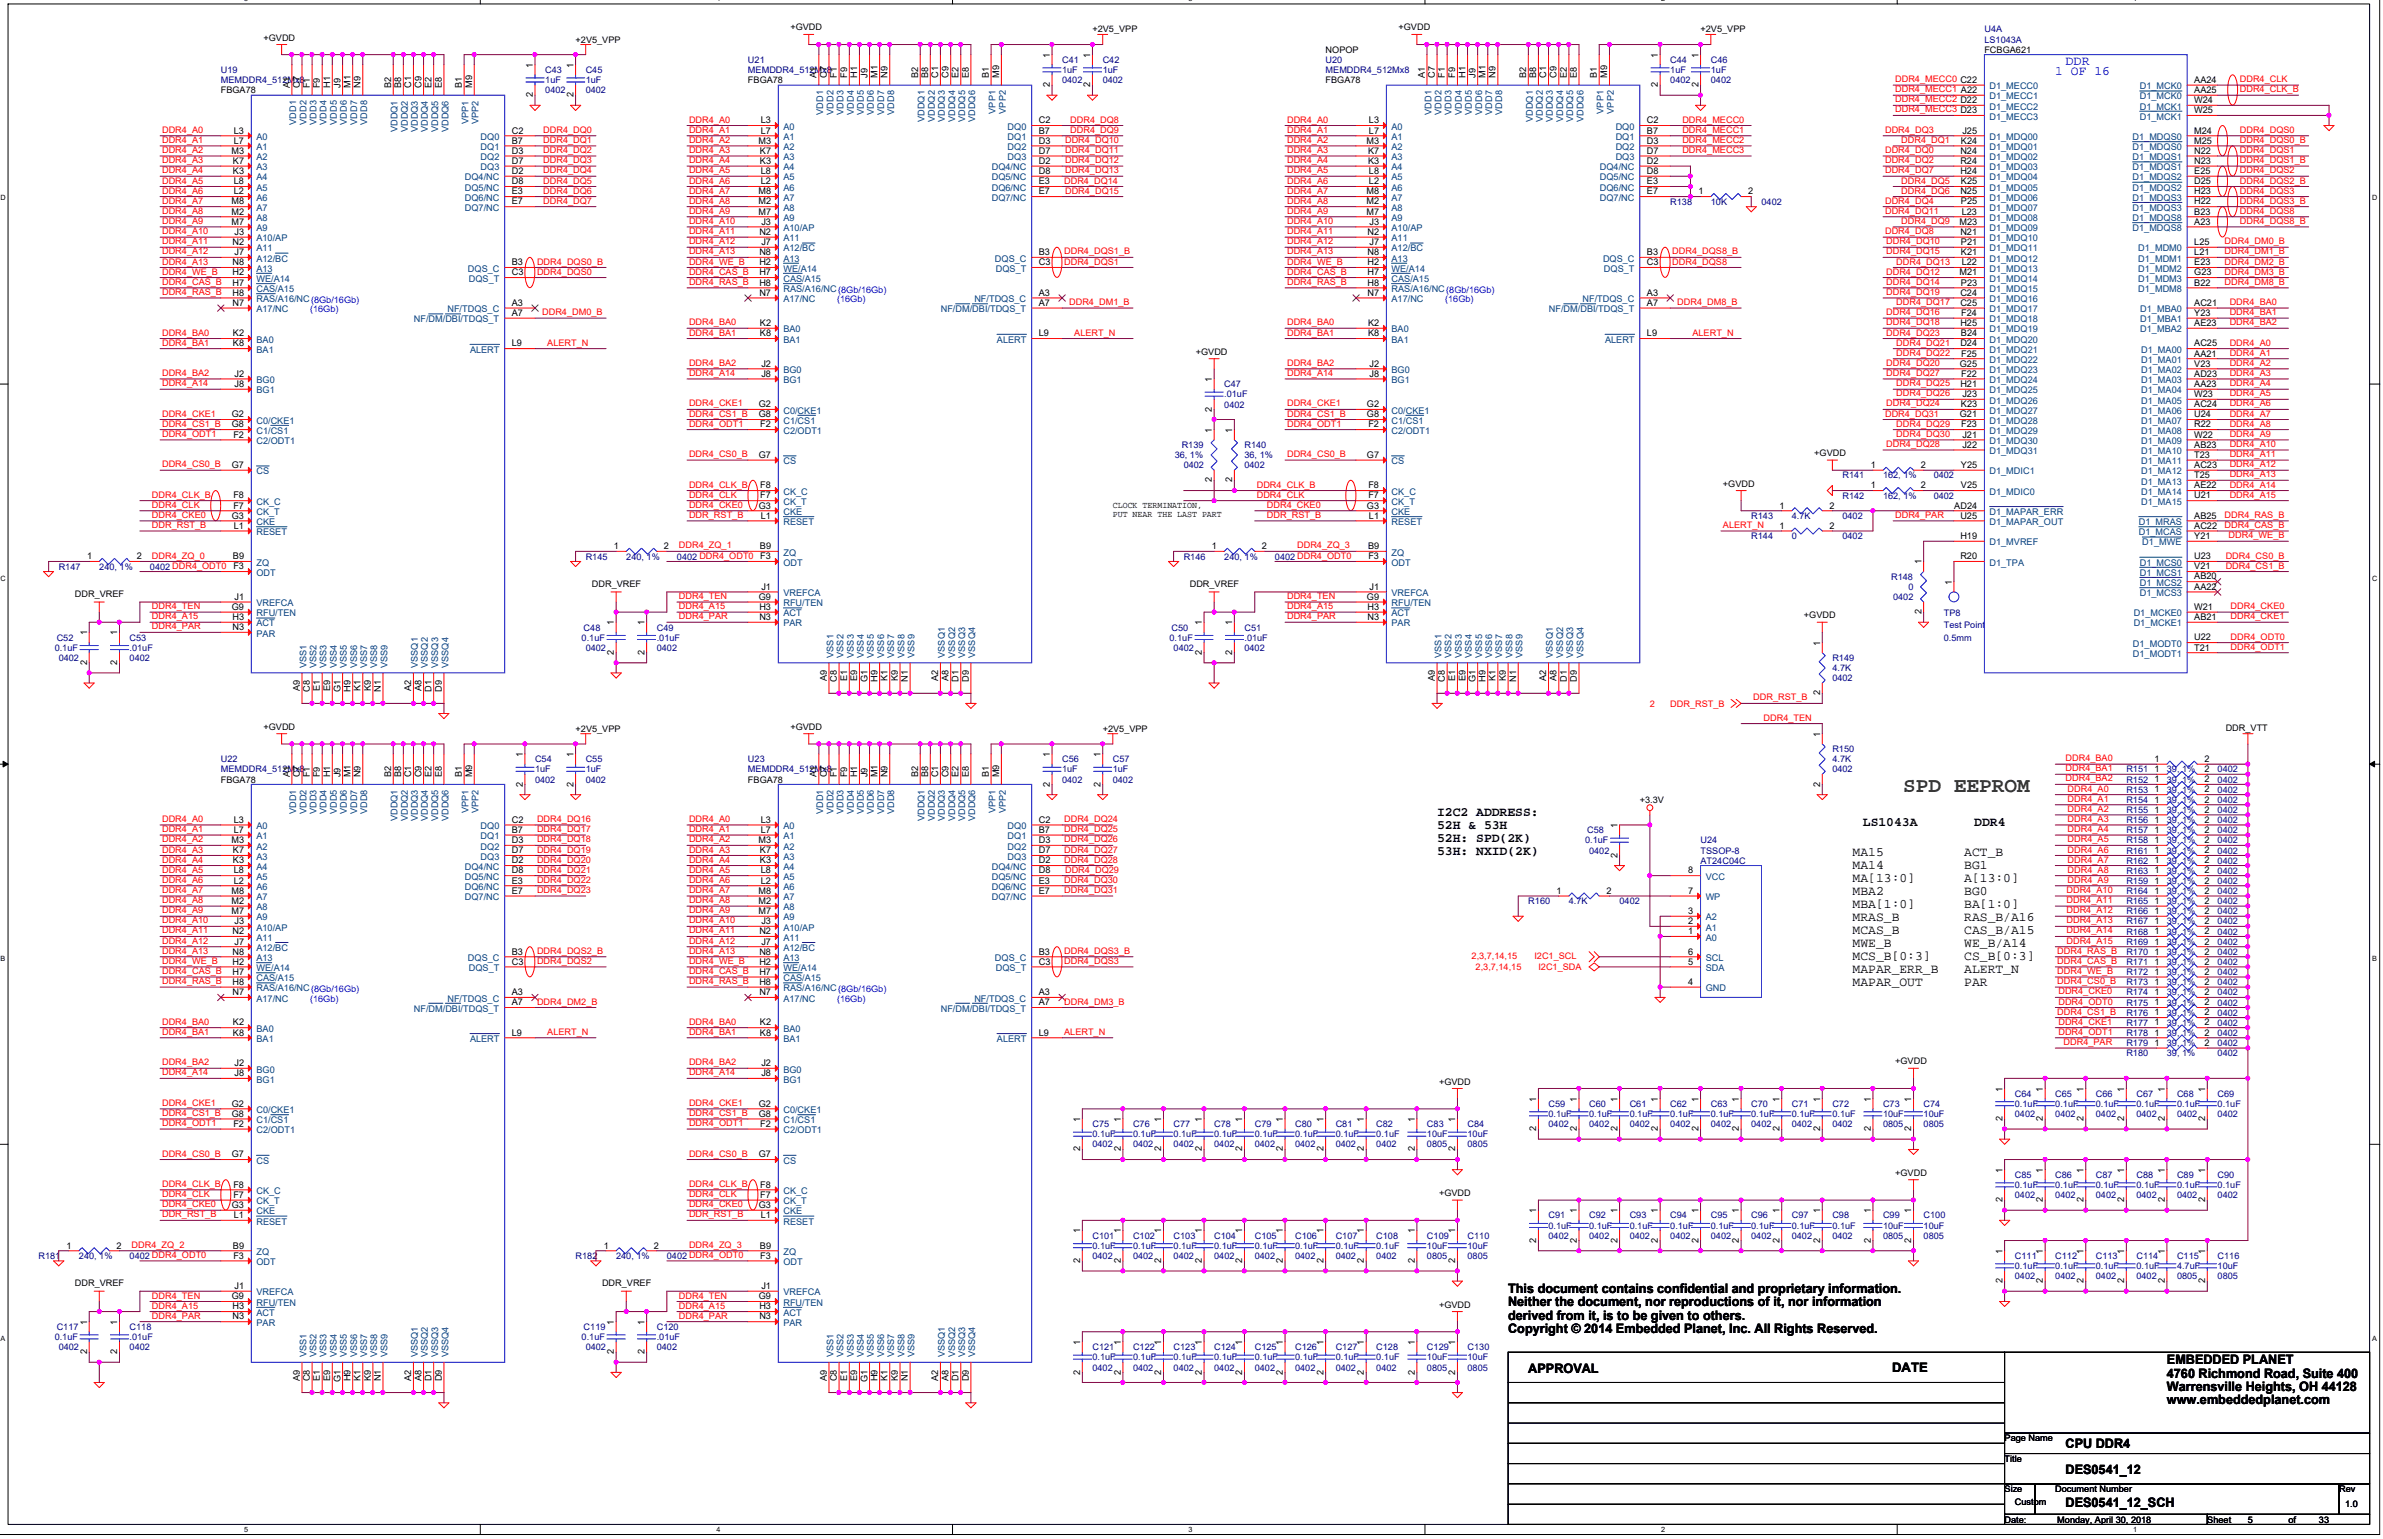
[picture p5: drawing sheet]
<svg xmlns="http://www.w3.org/2000/svg" width="275mm" height="177mm" viewBox="0 0 275 177" stroke-linecap="round" stroke-linejoin="round" font-family="sans-serif">
<defs><g id="words">
<text font-size="2.4" fill="#008000" x="219.4" y="91.3">SPD EEPROM</text>
<g font-size="1.5" fill="#00f">
<text x="236.9" y="8.7">1 OF 16</text>
<text x="238.1" y="7.5">DDR</text>
</g>
<g font-size="1.5">
<text x="165.7" y="94">I2C2 ADDRESS:</text>
<text x="165.7" y="95.5">52H &amp; 53H</text>
<text x="214.8" y="95.2">LS1043A</text>
<text x="227.6" y="95.2">DDR4</text>
<text x="165.7" y="97">52H: SPD(2K)</text>
<text x="165.7" y="98.5">53H: NXID(2K)</text>
<text x="213.6" y="98.6">MA15</text>
<text x="213.6" y="100.2">MA14</text>
<text x="213.6" y="101.7">MA[13:0]</text>
<text x="226.4" y="98.6">ACT_B</text>
<text x="226.4" y="100.2">BG1</text>
<text x="226.4" y="101.7">A[13:0]</text>
<text x="213.6" y="103.2">MBA2</text>
<text x="213.6" y="104.7">MBA[1:0]</text>
<text x="213.6" y="106.2">MRAS_B</text>
<text x="213.6" y="107.7">MCAS_B</text>
<text x="226.4" y="103.2">BG0</text>
<text x="226.4" y="104.7">BA[1:0]</text>
<text x="226.4" y="106.2">RAS_B/A16</text>
<text x="226.4" y="107.7">CAS_B/A15</text>
<text x="213.6" y="109.2">MWE_B</text>
<text x="213.6" y="110.7">MCS_B[0:3]</text>
<text x="213.6" y="112.2">MAPAR_ERR_B</text>
<text x="213.6" y="113.7">MAPAR_OUT</text>
<text x="226.4" y="109.2">WE_B/A14</text>
<text x="226.4" y="110.7">CS_B[0:3]</text>
<text x="226.4" y="112.2">ALERT_N</text>
<text x="226.4" y="113.7">PAR</text>
<text x="173.9" y="149">This document contains confidential and proprietary information.</text>
<text x="173.9" y="150.6">Neither the document, nor reproductions of it, nor information</text>
<text x="173.9" y="152.1">derived from it, is to be given to others.</text>
<text x="173.9" y="153.7">Copyright © 2014 Embedded Planet, Inc. All Rights Reserved.</text>
<text x="176.2" y="158.3">APPROVAL</text>
<text x="218.1" y="158.2">DATE</text>
<text x="249.8" y="157.2">EMBEDDED PLANET</text>
<text x="249.8" y="158.8">4760 Richmond Road, Suite 400</text>
<text x="249.8" y="160.3">Warrensville Heights, OH 44128</text>
<text x="249.8" y="161.9">www.embeddedplanet.com</text>
<text x="238.1" y="166.9">CPU DDR4</text>
<text x="238.1" y="173.7">DES0541_12_SCH</text>
<text x="238.1" y="169.9">DES0541_12</text>
</g>
<g font-size="1.1">
<text x="33.4" y="10.1" transform="rotate(-90 33.4 10.1)">A1</text>
<text x="34.6" y="10.1" transform="rotate(-90 34.6 10.1)">C7</text>
<text x="35.7" y="10.1" transform="rotate(-90 35.7 10.1)">F1</text>
<text x="36.9" y="10.1" transform="rotate(-90 36.9 10.1)">F9</text>
<text x="38.1" y="10.1" transform="rotate(-90 38.1 10.1)">H1</text>
<text x="39.2" y="10.1" transform="rotate(-90 39.2 10.1)">J9</text>
<text x="40.4" y="10.1" transform="rotate(-90 40.4 10.1)">M1</text>
<text x="41.6" y="10.1" transform="rotate(-90 41.6 10.1)">N9</text>
<text x="45.1" y="10.1" transform="rotate(-90 45.1 10.1)">B2</text>
<text x="46.2" y="10.1" transform="rotate(-90 46.2 10.1)">B8</text>
<text x="47.4" y="10.1" transform="rotate(-90 47.4 10.1)">C1</text>
<text x="48.6" y="10.1" transform="rotate(-90 48.6 10.1)">C9</text>
<text x="49.7" y="10.1" transform="rotate(-90 49.7 10.1)">E2</text>
<text x="50.9" y="10.1" transform="rotate(-90 50.9 10.1)">E8</text>
<text x="53.3" y="10.1" transform="rotate(-90 53.3 10.1)">B1</text>
<text x="54.4" y="10.1" transform="rotate(-90 54.4 10.1)">M9</text>
<text x="61.4" y="11.2" transform="rotate(-90 61.4 11.2)">2</text>
<text x="61.4" y="7.8" transform="rotate(-90 61.4 7.8)">1</text>
<text x="66.1" y="11.2" transform="rotate(-90 66.1 11.2)">2</text>
<text x="66.1" y="7.8" transform="rotate(-90 66.1 7.8)">1</text>
<text x="94.1" y="9" transform="rotate(-90 94.1 9)">A1</text>
<text x="95.3" y="9" transform="rotate(-90 95.3 9)">C7</text>
<text x="96.5" y="9" transform="rotate(-90 96.5 9)">F1</text>
<text x="97.7" y="9" transform="rotate(-90 97.7 9)">F9</text>
<text x="98.8" y="9" transform="rotate(-90 98.8 9)">H1</text>
<text x="100" y="9" transform="rotate(-90 100 9)">J9</text>
<text x="101.2" y="9" transform="rotate(-90 101.2 9)">M1</text>
<text x="102.3" y="9" transform="rotate(-90 102.3 9)">N9</text>
<text x="105.8" y="9" transform="rotate(-90 105.8 9)">B2</text>
<text x="107" y="9" transform="rotate(-90 107 9)">B8</text>
<text x="108.2" y="9" transform="rotate(-90 108.2 9)">C1</text>
<text x="109.3" y="9" transform="rotate(-90 109.3 9)">C9</text>
<text x="110.5" y="9" transform="rotate(-90 110.5 9)">E2</text>
<text x="111.7" y="9" transform="rotate(-90 111.7 9)">E8</text>
<text x="114" y="9" transform="rotate(-90 114 9)">B1</text>
<text x="115.2" y="9" transform="rotate(-90 115.2 9)">M9</text>
<text x="121" y="10" transform="rotate(-90 121 10)">2</text>
<text x="121" y="6.6" transform="rotate(-90 121 6.6)">1</text>
<text x="125.7" y="10" transform="rotate(-90 125.7 10)">2</text>
<text x="125.7" y="6.6" transform="rotate(-90 125.7 6.6)">1</text>
<text x="164.2" y="9" transform="rotate(-90 164.2 9)">A1</text>
<text x="165.4" y="9" transform="rotate(-90 165.4 9)">C7</text>
<text x="166.6" y="9" transform="rotate(-90 166.6 9)">F1</text>
<text x="167.8" y="9" transform="rotate(-90 167.8 9)">F9</text>
<text x="168.9" y="9" transform="rotate(-90 168.9 9)">H1</text>
<text x="170.1" y="9" transform="rotate(-90 170.1 9)">J9</text>
<text x="171.3" y="9" transform="rotate(-90 171.3 9)">M1</text>
<text x="172.4" y="9" transform="rotate(-90 172.4 9)">N9</text>
<text x="175.9" y="9" transform="rotate(-90 175.9 9)">B2</text>
<text x="177.1" y="9" transform="rotate(-90 177.1 9)">B8</text>
<text x="178.3" y="9" transform="rotate(-90 178.3 9)">C1</text>
<text x="179.4" y="9" transform="rotate(-90 179.4 9)">C9</text>
<text x="180.6" y="9" transform="rotate(-90 180.6 9)">E2</text>
<text x="181.8" y="9" transform="rotate(-90 181.8 9)">E8</text>
<text x="184.1" y="9" transform="rotate(-90 184.1 9)">B1</text>
<text x="185.3" y="9" transform="rotate(-90 185.3 9)">M9</text>
<text x="191.1" y="10" transform="rotate(-90 191.1 10)">2</text>
<text x="191.1" y="6.6" transform="rotate(-90 191.1 6.6)">1</text>
<text x="195.8" y="10" transform="rotate(-90 195.8 10)">2</text>
<text x="195.8" y="6.6" transform="rotate(-90 195.8 6.6)">1</text>
<text x="253" y="10.7">AA25</text>
<text x="253" y="9.6">AA24</text>
<text x="253" y="11.9">W24</text>
<text x="26.7" y="17.7">M3</text>
<text x="27" y="15.4">L3</text>
<text x="27" y="16.6">L7</text>
<text x="59" y="16.6">B7</text>
<text x="59" y="15.4">C2</text>
<text x="59" y="17.7">D3</text>
<text x="87.4" y="16.6">M3</text>
<text x="87.6" y="17.7">K7</text>
<text x="87.7" y="14.2">L3</text>
<text x="87.7" y="15.4">L7</text>
<text x="119.8" y="15.4">B7</text>
<text x="119.8" y="14.2">C2</text>
<text x="119.8" y="16.6">D3</text>
<text x="119.8" y="17.7">D7</text>
<text x="157.5" y="16.6">M3</text>
<text x="157.7" y="17.7">K7</text>
<text x="157.8" y="14.2">L3</text>
<text x="157.8" y="15.4">L7</text>
<text x="189.9" y="15.4">B7</text>
<text x="189.9" y="14.2">C2</text>
<text x="189.9" y="16.6">D3</text>
<text x="189.9" y="17.7">D7</text>
<text x="226" y="17.7">N24</text>
<text x="226.1" y="16.6">K24</text>
<text x="226.2" y="15.4">J25</text>
<text x="253" y="13">W25</text>
<text x="253" y="16.6">M25</text>
<text x="253" y="15.4">M24</text>
<text x="253" y="17.7">N22</text>
<text x="26.7" y="23.6">M8</text>
<text x="26.9" y="18.9">K7</text>
<text x="26.9" y="20.1">K3</text>
<text x="27" y="21.2">L8</text>
<text x="27" y="22.4">L2</text>
<text x="59" y="22.4">E3</text>
<text x="59" y="23.6">E7</text>
<text x="59" y="20.1">D2</text>
<text x="59" y="21.2">D8</text>
<text x="59" y="18.9">D7</text>
<text x="87.4" y="22.4">M8</text>
<text x="87.4" y="23.6">M2</text>
<text x="87.6" y="18.9">K3</text>
<text x="87.7" y="20.1">L8</text>
<text x="87.7" y="21.2">L2</text>
<text x="119.8" y="21.2">E3</text>
<text x="119.8" y="22.4">E7</text>
<text x="119.8" y="18.9">D2</text>
<text x="119.8" y="20.1">D8</text>
<text x="157.5" y="22.4">M8</text>
<text x="157.5" y="23.6">M2</text>
<text x="157.7" y="18.9">K3</text>
<text x="157.8" y="20.1">L8</text>
<text x="157.8" y="21.2">L2</text>
<text x="189.9" y="21.2">E3</text>
<text x="189.9" y="22.4">E7</text>
<text x="189.9" y="18.9">D2</text>
<text x="189.9" y="20.1">D8</text>
<text x="195.8" y="22.4">1</text>
<text x="201.5" y="22.4">2</text>
<text x="226" y="18.9">R24</text>
<text x="226" y="20.1">H24</text>
<text x="226" y="22.4">N25</text>
<text x="226.1" y="21.2">K25</text>
<text x="226.1" y="23.6">P25</text>
<text x="253" y="18.9">N23</text>
<text x="253" y="21.2">D25</text>
<text x="253" y="23.6">H22</text>
<text x="253" y="20.1">E25</text>
<text x="253" y="22.4">H23</text>
<text x="26.7" y="24.7">M2</text>
<text x="26.7" y="25.9">M7</text>
<text x="26.8" y="28.2">N2</text>
<text x="27" y="29.4">J7</text>
<text x="27" y="27.1">J3</text>
<text x="87.4" y="24.7">M7</text>
<text x="87.5" y="27.1">N2</text>
<text x="87.5" y="29.4">N8</text>
<text x="87.8" y="28.2">J7</text>
<text x="87.8" y="25.9">J3</text>
<text x="119.8" y="29.4">B3</text>
<text x="157.5" y="24.7">M7</text>
<text x="157.6" y="27.1">N2</text>
<text x="157.6" y="29.4">N8</text>
<text x="157.9" y="25.9">J3</text>
<text x="157.9" y="28.2">J7</text>
<text x="189.9" y="29.4">B3</text>
<text x="225.9" y="25.9">M23</text>
<text x="226" y="27.1">N21</text>
<text x="226.1" y="28.2">P21</text>
<text x="226.1" y="29.4">K21</text>
<text x="226.2" y="24.7">L23</text>
<text x="253" y="25.9">A23</text>
<text x="253" y="28.2">L25</text>
<text x="253" y="29.4">L21</text>
<text x="253" y="24.7">B23</text>
<text x="26.8" y="31.7">H2</text>
<text x="26.8" y="32.9">H7</text>
<text x="26.8" y="34.1">H8</text>
<text x="26.8" y="30.6">N8</text>
<text x="26.8" y="35.3">N7</text>
<text x="59" y="30.6">B3</text>
<text x="59" y="35.3">A3</text>
<text x="59" y="31.7">C3</text>
<text x="87.5" y="30.6">H2</text>
<text x="87.5" y="31.7">H7</text>
<text x="87.5" y="32.9">H8</text>
<text x="87.5" y="34.1">N7</text>
<text x="119.8" y="34.1">A3</text>
<text x="119.8" y="30.6">C3</text>
<text x="119.8" y="35.3">A7</text>
<text x="157.6" y="30.6">H2</text>
<text x="157.6" y="31.7">H7</text>
<text x="157.6" y="32.9">H8</text>
<text x="157.6" y="34.1">N7</text>
<text x="189.9" y="30.6">C3</text>
<text x="189.9" y="34.1">A3</text>
<text x="189.9" y="35.3">A7</text>
<text x="225.9" y="31.7">M21</text>
<text x="226" y="34.1">C24</text>
<text x="226" y="35.3">C25</text>
<text x="226.1" y="32.9">P23</text>
<text x="226.2" y="30.6">L22</text>
<text x="253" y="30.6">E23</text>
<text x="253" y="31.7">G23</text>
<text x="253" y="32.9">B22</text>
<text x="253" y="35.3">AC21</text>
<text x="26.9" y="38.8">K2</text>
<text x="26.9" y="39.9">K8</text>
<text x="59" y="39.9">L9</text>
<text x="59" y="36.4">A7</text>
<text x="87.6" y="37.6">K2</text>
<text x="87.6" y="38.8">K8</text>
<text x="119.8" y="38.8">L9</text>
<text x="157.7" y="37.6">K2</text>
<text x="157.7" y="38.8">K8</text>
<text x="189.9" y="38.8">L9</text>
<text x="226" y="37.6">H25</text>
<text x="226" y="39.9">D24</text>
<text x="226.1" y="38.8">B24</text>
<text x="226.1" y="36.4">F24</text>
<text x="226.1" y="41.1">F25</text>
<text x="253" y="36.4">Y23</text>
<text x="253" y="37.6">AE23</text>
<text x="253" y="39.9">AC25</text>
<text x="253" y="41.1">AA21</text>
<text x="27" y="43.4">J2</text>
<text x="27" y="44.6">J8</text>
<text x="87.5" y="46.9">G2</text>
<text x="87.8" y="42.3">J2</text>
<text x="87.8" y="43.4">J8</text>
<text x="139.7" y="47.4" transform="rotate(-90 139.7 47.4)">2</text>
<text x="139.7" y="44" transform="rotate(-90 139.7 44)">1</text>
<text x="157.6" y="46.9">G2</text>
<text x="157.9" y="42.3">J2</text>
<text x="157.9" y="43.4">J8</text>
<text x="225.9" y="42.3">G25</text>
<text x="226" y="44.6">H21</text>
<text x="226.1" y="46.9">K23</text>
<text x="226.1" y="43.4">F22</text>
<text x="226.2" y="45.8">J23</text>
<text x="253" y="42.3">V23</text>
<text x="253" y="43.4">AD23</text>
<text x="253" y="44.6">AA23</text>
<text x="253" y="45.8">W23</text>
<text x="253" y="46.9">AC24</text>
<text x="26.7" y="53.9">G7</text>
<text x="26.7" y="49.3">G8</text>
<text x="26.7" y="48.1">G2</text>
<text x="26.9" y="50.5">F2</text>
<text x="87.5" y="52.8">G7</text>
<text x="87.5" y="48.1">G8</text>
<text x="87.6" y="49.3">F2</text>
<text x="139.7" y="49.9" transform="rotate(-90 139.7 49.9)">1</text>
<text x="142" y="49.9" transform="rotate(-90 142 49.9)">1</text>
<text x="157.6" y="52.8">G7</text>
<text x="157.6" y="48.1">G8</text>
<text x="157.8" y="49.3">F2</text>
<text x="215.7" y="53.9">1</text>
<text x="221.4" y="53.9">2</text>
<text x="225.9" y="48.1">G21</text>
<text x="226.1" y="53.9">Y25</text>
<text x="226.1" y="49.3">F23</text>
<text x="226.2" y="50.5">J21</text>
<text x="226.2" y="51.6">J22</text>
<text x="253" y="48.1">U24</text>
<text x="253" y="49.3">R22</text>
<text x="253" y="50.5">W22</text>
<text x="253" y="51.6">AB23</text>
<text x="253" y="52.8">T23</text>
<text x="253" y="53.9">AC23</text>
<text x="26.7" y="59.8">G3</text>
<text x="26.9" y="58.6">F7</text>
<text x="26.9" y="57.5">F8</text>
<text x="87.5" y="58.6">G3</text>
<text x="87.6" y="57.5">F7</text>
<text x="87.6" y="56.3">F8</text>
<text x="87.7" y="59.8">L1</text>
<text x="139.7" y="55.6" transform="rotate(-90 139.7 55.6)">2</text>
<text x="142" y="55.6" transform="rotate(-90 142 55.6)">2</text>
<text x="157.6" y="58.6">G3</text>
<text x="157.8" y="57.5">F7</text>
<text x="157.8" y="56.3">F8</text>
<text x="157.8" y="59.8">L1</text>
<text x="205.1" y="58.6">1</text>
<text x="210.9" y="58.6">2</text>
<text x="215.7" y="56.3">1</text>
<text x="221.4" y="56.3">2</text>
<text x="225.3" y="58.6">AD24</text>
<text x="226" y="59.8">U25</text>
<text x="226.1" y="56.3">V25</text>
<text x="253" y="59.8">AB25</text>
<text x="253" y="55.1">T25</text>
<text x="253" y="56.3">AE22</text>
<text x="253" y="57.5">U21</text>
<text x="10" y="64.5">1</text>
<text x="15.8" y="64.5">2</text>
<text x="26.9" y="64.5">B9</text>
<text x="26.9" y="65.6">F3</text>
<text x="27" y="60.9">L1</text>
<text x="70.8" y="63.3">1</text>
<text x="76.5" y="63.3">2</text>
<text x="87.6" y="63.3">B9</text>
<text x="87.6" y="64.5">F3</text>
<text x="139.7" y="63.3">1</text>
<text x="145.5" y="63.3">2</text>
<text x="157.7" y="63.3">B9</text>
<text x="157.8" y="64.5">F3</text>
<text x="205.1" y="60.9">1</text>
<text x="210.9" y="60.9">2</text>
<text x="221.5" y="65.1" transform="rotate(-90 221.5 65.1)">1</text>
<text x="226" y="62.1">H19</text>
<text x="226" y="64.5">R20</text>
<text x="253" y="60.9">AC22</text>
<text x="253" y="62.1">Y21</text>
<text x="253" y="64.5">U23</text>
<text x="253" y="65.6">V21</text>
<text x="26.7" y="70.3">G9</text>
<text x="26.8" y="71.5">H3</text>
<text x="27" y="69.1">J1</text>
<text x="87.5" y="69.1">G9</text>
<text x="87.5" y="70.3">H3</text>
<text x="87.5" y="71.5">N3</text>
<text x="87.8" y="68">J1</text>
<text x="157.6" y="69.1">G9</text>
<text x="157.6" y="70.3">H3</text>
<text x="157.6" y="71.5">N3</text>
<text x="157.9" y="68">J1</text>
<text x="221.5" y="70.8" transform="rotate(-90 221.5 70.8)">2</text>
<text x="225" y="67.4" transform="rotate(-90 225 67.4)">1</text>
<text x="253" y="66.8">AB20</text>
<text x="253" y="68">AA22</text>
<text x="253" y="70.3">W21</text>
<text x="253" y="71.5">AB21</text>
<text x="10" y="76.7" transform="rotate(-90 10 76.7)">2</text>
<text x="10" y="73.2" transform="rotate(-90 10 73.2)">1</text>
<text x="13.5" y="76.7" transform="rotate(-90 13.5 76.7)">2</text>
<text x="13.5" y="73.2" transform="rotate(-90 13.5 73.2)">1</text>
<text x="26.8" y="72.6">N3</text>
<text x="70.8" y="75.5" transform="rotate(-90 70.8 75.5)">2</text>
<text x="70.8" y="72.1" transform="rotate(-90 70.8 72.1)">1</text>
<text x="74.3" y="75.5" transform="rotate(-90 74.3 75.5)">2</text>
<text x="74.3" y="72.1" transform="rotate(-90 74.3 72.1)">1</text>
<text x="138.6" y="75.5" transform="rotate(-90 138.6 75.5)">2</text>
<text x="138.6" y="72.1" transform="rotate(-90 138.6 72.1)">1</text>
<text x="142" y="75.5" transform="rotate(-90 142 75.5)">2</text>
<text x="142" y="72.1" transform="rotate(-90 142 72.1)">1</text>
<text x="209.8" y="74.4" transform="rotate(-90 209.8 74.4)">1</text>
<text x="253" y="73.8">U22</text>
<text x="253" y="75">T21</text>
<text x="34.6" y="79.7" transform="rotate(-90 34.6 79.7)">A9</text>
<text x="35.7" y="79.7" transform="rotate(-90 35.7 79.7)">C8</text>
<text x="36.9" y="79.7" transform="rotate(-90 36.9 79.7)">E1</text>
<text x="38.1" y="79.7" transform="rotate(-90 38.1 79.7)">E9</text>
<text x="39.2" y="79.8" transform="rotate(-90 39.2 79.8)">G1</text>
<text x="40.4" y="79.7" transform="rotate(-90 40.4 79.7)">H9</text>
<text x="41.6" y="79.7" transform="rotate(-90 41.6 79.7)">K1</text>
<text x="42.7" y="79.7" transform="rotate(-90 42.7 79.7)">K9</text>
<text x="43.9" y="79.7" transform="rotate(-90 43.9 79.7)">N1</text>
<text x="47.4" y="79.7" transform="rotate(-90 47.4 79.7)">A2</text>
<text x="48.6" y="79.7" transform="rotate(-90 48.6 79.7)">A8</text>
<text x="49.7" y="79.7" transform="rotate(-90 49.7 79.7)">D1</text>
<text x="50.9" y="79.7" transform="rotate(-90 50.9 79.7)">D9</text>
<text x="95.3" y="78.5" transform="rotate(-90 95.3 78.5)">A9</text>
<text x="96.5" y="78.6" transform="rotate(-90 96.5 78.6)">C8</text>
<text x="97.7" y="78.5" transform="rotate(-90 97.7 78.5)">E1</text>
<text x="98.8" y="78.5" transform="rotate(-90 98.8 78.5)">E9</text>
<text x="100" y="78.6" transform="rotate(-90 100 78.6)">G1</text>
<text x="101.2" y="78.6" transform="rotate(-90 101.2 78.6)">H9</text>
<text x="102.3" y="78.5" transform="rotate(-90 102.3 78.5)">K1</text>
<text x="103.5" y="78.5" transform="rotate(-90 103.5 78.5)">K9</text>
<text x="104.7" y="78.6" transform="rotate(-90 104.7 78.6)">N1</text>
<text x="108.2" y="78.5" transform="rotate(-90 108.2 78.5)">A2</text>
<text x="109.3" y="78.5" transform="rotate(-90 109.3 78.5)">A8</text>
<text x="110.5" y="78.6" transform="rotate(-90 110.5 78.6)">D1</text>
<text x="111.7" y="78.6" transform="rotate(-90 111.7 78.6)">D9</text>
<text x="165.4" y="78.5" transform="rotate(-90 165.4 78.5)">A9</text>
<text x="166.6" y="78.6" transform="rotate(-90 166.6 78.6)">C8</text>
<text x="167.8" y="78.5" transform="rotate(-90 167.8 78.5)">E1</text>
<text x="168.9" y="78.5" transform="rotate(-90 168.9 78.5)">E9</text>
<text x="170.1" y="78.6" transform="rotate(-90 170.1 78.6)">G1</text>
<text x="171.3" y="78.6" transform="rotate(-90 171.3 78.6)">H9</text>
<text x="172.4" y="78.5" transform="rotate(-90 172.4 78.5)">K1</text>
<text x="173.6" y="78.5" transform="rotate(-90 173.6 78.5)">K9</text>
<text x="174.8" y="78.6" transform="rotate(-90 174.8 78.6)">N1</text>
<text x="178.3" y="78.5" transform="rotate(-90 178.3 78.5)">A2</text>
<text x="179.4" y="78.5" transform="rotate(-90 179.4 78.5)">A8</text>
<text x="180.6" y="78.6" transform="rotate(-90 180.6 78.6)">D1</text>
<text x="181.8" y="78.6" transform="rotate(-90 181.8 78.6)">D9</text>
<text x="209.8" y="80.1" transform="rotate(-90 209.8 80.1)">2</text>
<text x="33.4" y="89.6" transform="rotate(-90 33.4 89.6)">A1</text>
<text x="34.6" y="89.6" transform="rotate(-90 34.6 89.6)">C7</text>
<text x="35.7" y="89.6" transform="rotate(-90 35.7 89.6)">F1</text>
<text x="36.9" y="89.6" transform="rotate(-90 36.9 89.6)">F9</text>
<text x="38.1" y="89.6" transform="rotate(-90 38.1 89.6)">H1</text>
<text x="39.2" y="89.6" transform="rotate(-90 39.2 89.6)">J9</text>
<text x="40.4" y="89.6" transform="rotate(-90 40.4 89.6)">M1</text>
<text x="41.6" y="89.6" transform="rotate(-90 41.6 89.6)">N9</text>
<text x="45.1" y="89.6" transform="rotate(-90 45.1 89.6)">B2</text>
<text x="46.2" y="89.6" transform="rotate(-90 46.2 89.6)">B8</text>
<text x="47.4" y="89.6" transform="rotate(-90 47.4 89.6)">C1</text>
<text x="48.6" y="89.6" transform="rotate(-90 48.6 89.6)">C9</text>
<text x="49.7" y="89.6" transform="rotate(-90 49.7 89.6)">E2</text>
<text x="50.9" y="89.6" transform="rotate(-90 50.9 89.6)">E8</text>
<text x="53.3" y="89.6" transform="rotate(-90 53.3 89.6)">B1</text>
<text x="54.4" y="89.6" transform="rotate(-90 54.4 89.6)">M9</text>
<text x="60.3" y="87.3" transform="rotate(-90 60.3 87.3)">1</text>
<text x="66.1" y="87.3" transform="rotate(-90 66.1 87.3)">1</text>
<text x="94.1" y="89.6" transform="rotate(-90 94.1 89.6)">A1</text>
<text x="95.3" y="89.6" transform="rotate(-90 95.3 89.6)">C7</text>
<text x="96.5" y="89.6" transform="rotate(-90 96.5 89.6)">F1</text>
<text x="97.7" y="89.6" transform="rotate(-90 97.7 89.6)">F9</text>
<text x="98.8" y="89.6" transform="rotate(-90 98.8 89.6)">H1</text>
<text x="100" y="89.6" transform="rotate(-90 100 89.6)">J9</text>
<text x="101.2" y="89.6" transform="rotate(-90 101.2 89.6)">M1</text>
<text x="102.3" y="89.6" transform="rotate(-90 102.3 89.6)">N9</text>
<text x="105.8" y="89.6" transform="rotate(-90 105.8 89.6)">B2</text>
<text x="107" y="89.6" transform="rotate(-90 107 89.6)">B8</text>
<text x="108.2" y="89.6" transform="rotate(-90 108.2 89.6)">C1</text>
<text x="109.3" y="89.6" transform="rotate(-90 109.3 89.6)">C9</text>
<text x="110.5" y="89.6" transform="rotate(-90 110.5 89.6)">E2</text>
<text x="111.7" y="89.6" transform="rotate(-90 111.7 89.6)">E8</text>
<text x="114" y="89.6" transform="rotate(-90 114 89.6)">B1</text>
<text x="115.2" y="89.6" transform="rotate(-90 115.2 89.6)">M9</text>
<text x="121" y="87.3" transform="rotate(-90 121 87.3)">1</text>
<text x="126.9" y="87.3" transform="rotate(-90 126.9 87.3)">1</text>
<text x="209.8" y="84.9" transform="rotate(-90 209.8 84.9)">1</text>
<text x="248.4" y="87.8">1</text>
<text x="248.4" y="89">1</text>
<text x="254.1" y="87.8">2</text>
<text x="254.1" y="89">2</text>
<text x="27" y="94.8">L3</text>
<text x="59" y="94.8">C2</text>
<text x="60.3" y="90.7" transform="rotate(-90 60.3 90.7)">2</text>
<text x="66.1" y="90.7" transform="rotate(-90 66.1 90.7)">2</text>
<text x="87.7" y="94.8">L3</text>
<text x="119.8" y="94.8">C2</text>
<text x="121" y="90.7" transform="rotate(-90 121 90.7)">2</text>
<text x="126.9" y="90.7" transform="rotate(-90 126.9 90.7)">2</text>
<text x="186.5" y="95.4" transform="rotate(-90 186.5 95.4)">1</text>
<text x="209.8" y="90.7" transform="rotate(-90 209.8 90.7)">2</text>
<text x="248.4" y="90.2">1</text>
<text x="248.4" y="91.3">1</text>
<text x="248.4" y="94.8">1</text>
<text x="248.4" y="92.5">1</text>
<text x="248.4" y="93.7">1</text>
<text x="254.1" y="90.2">2</text>
<text x="254.1" y="91.3">2</text>
<text x="254.1" y="94.8">2</text>
<text x="254.1" y="92.5">2</text>
<text x="254.1" y="93.7">2</text>
<text x="26.7" y="97.2">M3</text>
<text x="26.9" y="98.4">K7</text>
<text x="26.9" y="99.5">K3</text>
<text x="27" y="96">L7</text>
<text x="27" y="100.7">L8</text>
<text x="27" y="101.8">L2</text>
<text x="59" y="101.8">E3</text>
<text x="59" y="99.5">D2</text>
<text x="59" y="100.7">D8</text>
<text x="59" y="96">B7</text>
<text x="59" y="97.2">D3</text>
<text x="59" y="98.4">D7</text>
<text x="87.4" y="97.2">M3</text>
<text x="87.6" y="98.4">K7</text>
<text x="87.6" y="99.5">K3</text>
<text x="87.7" y="96">L7</text>
<text x="87.7" y="100.7">L8</text>
<text x="87.7" y="101.8">L2</text>
<text x="119.8" y="101.8">E3</text>
<text x="119.8" y="99.5">D2</text>
<text x="119.8" y="100.7">D8</text>
<text x="119.8" y="96">B7</text>
<text x="119.8" y="97.2">D3</text>
<text x="119.8" y="98.4">D7</text>
<text x="186.5" y="98.9" transform="rotate(-90 186.5 98.9)">2</text>
<text x="194.6" y="100.7">8</text>
<text x="248.4" y="96">1</text>
<text x="248.4" y="97.2">1</text>
<text x="248.4" y="98.4">1</text>
<text x="248.4" y="101.8">1</text>
<text x="248.4" y="99.5">1</text>
<text x="248.4" y="100.7">1</text>
<text x="254.1" y="96">2</text>
<text x="254.1" y="97.2">2</text>
<text x="254.1" y="98.4">2</text>
<text x="254.1" y="101.8">2</text>
<text x="254.1" y="99.5">2</text>
<text x="254.1" y="100.7">2</text>
<text x="26.7" y="103">M8</text>
<text x="26.7" y="104.2">M2</text>
<text x="26.7" y="105.4">M7</text>
<text x="26.8" y="107.7">N2</text>
<text x="27" y="106.5">J3</text>
<text x="59" y="103">E7</text>
<text x="87.4" y="103">M8</text>
<text x="87.4" y="104.2">M2</text>
<text x="87.4" y="105.4">M7</text>
<text x="87.5" y="107.7">N2</text>
<text x="87.8" y="106.5">J3</text>
<text x="119.8" y="103">E7</text>
<text x="179.4" y="103">1</text>
<text x="185.2" y="103">2</text>
<text x="194.6" y="105.4">3</text>
<text x="194.6" y="106.5">2</text>
<text x="194.6" y="103">7</text>
<text x="194.6" y="107.7">1</text>
<text x="248.4" y="106.5">1</text>
<text x="248.4" y="107.7">1</text>
<text x="248.4" y="103">1</text>
<text x="248.4" y="104.2">1</text>
<text x="248.4" y="105.4">1</text>
<text x="254.1" y="106.5">2</text>
<text x="254.1" y="107.7">2</text>
<text x="254.1" y="103">2</text>
<text x="254.1" y="104.2">2</text>
<text x="254.1" y="105.4">2</text>
<text x="26.8" y="111.2">H2</text>
<text x="26.8" y="112.4">H7</text>
<text x="26.8" y="113.5">H8</text>
<text x="26.8" y="110">N8</text>
<text x="27" y="108.9">J7</text>
<text x="59" y="110">B3</text>
<text x="59" y="111.2">C3</text>
<text x="87.5" y="111.2">H2</text>
<text x="87.5" y="112.4">H7</text>
<text x="87.5" y="113.5">H8</text>
<text x="87.5" y="110">N8</text>
<text x="87.8" y="108.9">J7</text>
<text x="119.8" y="111.2">C3</text>
<text x="119.8" y="110">B3</text>
<text x="194.6" y="110">6</text>
<text x="194.6" y="111.2">5</text>
<text x="194.6" y="113.5">4</text>
<text x="248.4" y="108.9">1</text>
<text x="248.4" y="110">1</text>
<text x="248.4" y="111.2">1</text>
<text x="248.4" y="112.4">1</text>
<text x="248.4" y="113.5">1</text>
<text x="254.1" y="108.9">2</text>
<text x="254.1" y="110">2</text>
<text x="254.1" y="111.2">2</text>
<text x="254.1" y="112.4">2</text>
<text x="254.1" y="113.5">2</text>
<text x="26.8" y="114.7">N7</text>
<text x="26.9" y="118.2">K2</text>
<text x="26.9" y="119.4">K8</text>
<text x="59" y="114.7">A3</text>
<text x="59" y="119.4">L9</text>
<text x="59" y="115.9">A7</text>
<text x="87.5" y="114.7">N7</text>
<text x="87.6" y="118.2">K2</text>
<text x="87.6" y="119.4">K8</text>
<text x="119.8" y="114.7">A3</text>
<text x="119.8" y="119.4">L9</text>
<text x="119.8" y="115.9">A7</text>
<text x="248.4" y="115.9">1</text>
<text x="248.4" y="117">1</text>
<text x="248.4" y="114.7">1</text>
<text x="248.4" y="118.2">1</text>
<text x="248.4" y="119.4">1</text>
<text x="254.1" y="115.9">2</text>
<text x="254.1" y="117">2</text>
<text x="254.1" y="114.7">2</text>
<text x="254.1" y="118.2">2</text>
<text x="254.1" y="119.4">2</text>
<text x="27" y="122.9">J2</text>
<text x="27" y="124">J8</text>
<text x="87.8" y="122.9">J2</text>
<text x="87.8" y="124">J8</text>
<text x="230.8" y="125.8" transform="rotate(-90 230.8 125.8)">1</text>
<text x="235.5" y="125.8" transform="rotate(-90 235.5 125.8)">1</text>
<text x="240.2" y="125.8" transform="rotate(-90 240.2 125.8)">1</text>
<text x="244.9" y="125.8" transform="rotate(-90 244.9 125.8)">1</text>
<text x="248.4" y="120.6">1</text>
<text x="249.6" y="125.8" transform="rotate(-90 249.6 125.8)">1</text>
<text x="254.1" y="120.6">2</text>
<text x="254.2" y="125.8" transform="rotate(-90 254.2 125.8)">1</text>
<text x="26.7" y="128.7">G8</text>
<text x="26.7" y="127.6">G2</text>
<text x="26.9" y="129.9">F2</text>
<text x="87.5" y="127.6">G2</text>
<text x="87.5" y="128.7">G8</text>
<text x="87.6" y="129.9">F2</text>
<text x="124.5" y="129.3" transform="rotate(-90 124.5 129.3)">1</text>
<text x="129.2" y="129.3" transform="rotate(-90 129.2 129.3)">1</text>
<text x="133.9" y="129.3" transform="rotate(-90 133.9 129.3)">1</text>
<text x="138.6" y="129.3" transform="rotate(-90 138.6 129.3)">1</text>
<text x="143.2" y="129.3" transform="rotate(-90 143.2 129.3)">1</text>
<text x="147.9" y="129.3" transform="rotate(-90 147.9 129.3)">1</text>
<text x="152.6" y="129.3" transform="rotate(-90 152.6 129.3)">1</text>
<text x="157.2" y="129.3" transform="rotate(-90 157.2 129.3)">1</text>
<text x="163.1" y="129.3" transform="rotate(-90 163.1 129.3)">1</text>
<text x="167.8" y="129.3" transform="rotate(-90 167.8 129.3)">1</text>
<text x="177.1" y="130.4" transform="rotate(-90 177.1 130.4)">2</text>
<text x="177.1" y="127" transform="rotate(-90 177.1 127)">1</text>
<text x="181.8" y="130.4" transform="rotate(-90 181.8 130.4)">2</text>
<text x="181.8" y="127" transform="rotate(-90 181.8 127)">1</text>
<text x="186.5" y="130.4" transform="rotate(-90 186.5 130.4)">2</text>
<text x="186.5" y="127" transform="rotate(-90 186.5 127)">1</text>
<text x="191.1" y="130.4" transform="rotate(-90 191.1 130.4)">2</text>
<text x="191.1" y="127" transform="rotate(-90 191.1 127)">1</text>
<text x="195.8" y="130.4" transform="rotate(-90 195.8 130.4)">2</text>
<text x="195.8" y="127" transform="rotate(-90 195.8 127)">1</text>
<text x="200.5" y="130.4" transform="rotate(-90 200.5 130.4)">2</text>
<text x="200.5" y="127" transform="rotate(-90 200.5 127)">1</text>
<text x="205.1" y="130.4" transform="rotate(-90 205.1 130.4)">2</text>
<text x="205.1" y="127" transform="rotate(-90 205.1 127)">1</text>
<text x="209.8" y="130.4" transform="rotate(-90 209.8 130.4)">2</text>
<text x="209.8" y="127" transform="rotate(-90 209.8 127)">1</text>
<text x="215.7" y="130.4" transform="rotate(-90 215.7 130.4)">2</text>
<text x="215.7" y="127" transform="rotate(-90 215.7 127)">1</text>
<text x="220.3" y="130.4" transform="rotate(-90 220.3 130.4)">2</text>
<text x="220.3" y="127" transform="rotate(-90 220.3 127)">1</text>
<text x="230.8" y="129.2" transform="rotate(-90 230.8 129.2)">2</text>
<text x="235.5" y="129.2" transform="rotate(-90 235.5 129.2)">2</text>
<text x="240.2" y="129.2" transform="rotate(-90 240.2 129.2)">2</text>
<text x="244.9" y="129.2" transform="rotate(-90 244.9 129.2)">2</text>
<text x="249.6" y="129.2" transform="rotate(-90 249.6 129.2)">2</text>
<text x="254.2" y="129.2" transform="rotate(-90 254.2 129.2)">2</text>
<text x="26.7" y="133.4">G7</text>
<text x="26.9" y="136.9">F8</text>
<text x="87.5" y="133.4">G7</text>
<text x="87.6" y="136.9">F8</text>
<text x="124.5" y="132.7" transform="rotate(-90 124.5 132.7)">2</text>
<text x="129.2" y="132.7" transform="rotate(-90 129.2 132.7)">2</text>
<text x="133.9" y="132.7" transform="rotate(-90 133.9 132.7)">2</text>
<text x="138.6" y="132.7" transform="rotate(-90 138.6 132.7)">2</text>
<text x="143.2" y="132.7" transform="rotate(-90 143.2 132.7)">2</text>
<text x="147.9" y="132.7" transform="rotate(-90 147.9 132.7)">2</text>
<text x="152.6" y="132.7" transform="rotate(-90 152.6 132.7)">2</text>
<text x="157.2" y="132.7" transform="rotate(-90 157.2 132.7)">2</text>
<text x="163.1" y="132.7" transform="rotate(-90 163.1 132.7)">2</text>
<text x="167.8" y="132.7" transform="rotate(-90 167.8 132.7)">2</text>
<text x="230.8" y="135.2" transform="rotate(-90 230.8 135.2)">1</text>
<text x="235.5" y="135.2" transform="rotate(-90 235.5 135.2)">1</text>
<text x="240.2" y="135.2" transform="rotate(-90 240.2 135.2)">1</text>
<text x="244.9" y="135.2" transform="rotate(-90 244.9 135.2)">1</text>
<text x="249.6" y="135.2" transform="rotate(-90 249.6 135.2)">1</text>
<text x="254.2" y="135.2" transform="rotate(-90 254.2 135.2)">1</text>
<text x="7.7" y="143.9">1</text>
<text x="13.4" y="143.9">2</text>
<text x="26.7" y="139.2">G3</text>
<text x="26.9" y="143.9">B9</text>
<text x="26.9" y="138.1">F7</text>
<text x="27" y="140.4">L1</text>
<text x="69.6" y="143.9">1</text>
<text x="75.4" y="143.9">2</text>
<text x="87.5" y="139.2">G3</text>
<text x="87.6" y="143.9">B9</text>
<text x="87.6" y="138.1">F7</text>
<text x="87.7" y="140.4">L1</text>
<text x="124.5" y="142.2" transform="rotate(-90 124.5 142.2)">1</text>
<text x="129.2" y="142.2" transform="rotate(-90 129.2 142.2)">1</text>
<text x="133.9" y="142.2" transform="rotate(-90 133.9 142.2)">1</text>
<text x="138.6" y="142.2" transform="rotate(-90 138.6 142.2)">1</text>
<text x="143.2" y="142.2" transform="rotate(-90 143.2 142.2)">1</text>
<text x="147.9" y="142.2" transform="rotate(-90 147.9 142.2)">1</text>
<text x="152.6" y="142.2" transform="rotate(-90 152.6 142.2)">1</text>
<text x="157.2" y="142.2" transform="rotate(-90 157.2 142.2)">1</text>
<text x="163.1" y="142.2" transform="rotate(-90 163.1 142.2)">1</text>
<text x="167.8" y="142.2" transform="rotate(-90 167.8 142.2)">1</text>
<text x="177.1" y="143.2" transform="rotate(-90 177.1 143.2)">2</text>
<text x="177.1" y="139.8" transform="rotate(-90 177.1 139.8)">1</text>
<text x="181.8" y="143.2" transform="rotate(-90 181.8 143.2)">2</text>
<text x="181.8" y="139.8" transform="rotate(-90 181.8 139.8)">1</text>
<text x="186.5" y="143.2" transform="rotate(-90 186.5 143.2)">2</text>
<text x="186.5" y="139.8" transform="rotate(-90 186.5 139.8)">1</text>
<text x="191.1" y="143.2" transform="rotate(-90 191.1 143.2)">2</text>
<text x="191.1" y="139.8" transform="rotate(-90 191.1 139.8)">1</text>
<text x="195.8" y="143.2" transform="rotate(-90 195.8 143.2)">2</text>
<text x="195.8" y="139.8" transform="rotate(-90 195.8 139.8)">1</text>
<text x="200.5" y="143.2" transform="rotate(-90 200.5 143.2)">2</text>
<text x="200.5" y="139.8" transform="rotate(-90 200.5 139.8)">1</text>
<text x="205.1" y="143.2" transform="rotate(-90 205.1 143.2)">2</text>
<text x="205.1" y="139.8" transform="rotate(-90 205.1 139.8)">1</text>
<text x="209.8" y="143.2" transform="rotate(-90 209.8 143.2)">2</text>
<text x="209.8" y="139.8" transform="rotate(-90 209.8 139.8)">1</text>
<text x="215.7" y="143.2" transform="rotate(-90 215.7 143.2)">2</text>
<text x="215.7" y="139.8" transform="rotate(-90 215.7 139.8)">1</text>
<text x="220.3" y="143.2" transform="rotate(-90 220.3 143.2)">2</text>
<text x="220.3" y="139.8" transform="rotate(-90 220.3 139.8)">1</text>
<text x="230.8" y="138.6" transform="rotate(-90 230.8 138.6)">2</text>
<text x="235.5" y="138.6" transform="rotate(-90 235.5 138.6)">2</text>
<text x="240.2" y="138.6" transform="rotate(-90 240.2 138.6)">2</text>
<text x="244.9" y="138.6" transform="rotate(-90 244.9 138.6)">2</text>
<text x="249.6" y="138.6" transform="rotate(-90 249.6 138.6)">2</text>
<text x="254.2" y="138.6" transform="rotate(-90 254.2 138.6)">2</text>
<text x="26.7" y="149.8">G9</text>
<text x="26.9" y="145.1">F3</text>
<text x="27" y="148.6">J1</text>
<text x="87.5" y="149.8">G9</text>
<text x="87.6" y="145.1">F3</text>
<text x="87.8" y="148.6">J1</text>
<text x="124.5" y="145.6" transform="rotate(-90 124.5 145.6)">2</text>
<text x="129.2" y="145.6" transform="rotate(-90 129.2 145.6)">2</text>
<text x="133.9" y="145.6" transform="rotate(-90 133.9 145.6)">2</text>
<text x="138.6" y="145.6" transform="rotate(-90 138.6 145.6)">2</text>
<text x="143.2" y="145.6" transform="rotate(-90 143.2 145.6)">2</text>
<text x="147.9" y="145.6" transform="rotate(-90 147.9 145.6)">2</text>
<text x="152.6" y="145.6" transform="rotate(-90 152.6 145.6)">2</text>
<text x="157.2" y="145.6" transform="rotate(-90 157.2 145.6)">2</text>
<text x="163.1" y="145.6" transform="rotate(-90 163.1 145.6)">2</text>
<text x="167.8" y="145.6" transform="rotate(-90 167.8 145.6)">2</text>
<text x="230.8" y="147.9" transform="rotate(-90 230.8 147.9)">2</text>
<text x="230.8" y="144.5" transform="rotate(-90 230.8 144.5)">1</text>
<text x="235.5" y="147.9" transform="rotate(-90 235.5 147.9)">2</text>
<text x="235.5" y="144.5" transform="rotate(-90 235.5 144.5)">1</text>
<text x="240.2" y="147.9" transform="rotate(-90 240.2 147.9)">2</text>
<text x="240.2" y="144.5" transform="rotate(-90 240.2 144.5)">1</text>
<text x="244.9" y="147.9" transform="rotate(-90 244.9 147.9)">2</text>
<text x="244.9" y="144.5" transform="rotate(-90 244.9 144.5)">1</text>
<text x="249.6" y="147.9" transform="rotate(-90 249.6 147.9)">2</text>
<text x="249.6" y="144.5" transform="rotate(-90 249.6 144.5)">1</text>
<text x="254.2" y="147.9" transform="rotate(-90 254.2 147.9)">2</text>
<text x="254.2" y="144.5" transform="rotate(-90 254.2 144.5)">1</text>
<text x="10" y="152.7" transform="rotate(-90 10 152.7)">1</text>
<text x="13.5" y="152.7" transform="rotate(-90 13.5 152.7)">1</text>
<text x="26.8" y="150.9">H3</text>
<text x="26.8" y="152.1">N3</text>
<text x="70.8" y="152.7" transform="rotate(-90 70.8 152.7)">1</text>
<text x="74.3" y="152.7" transform="rotate(-90 74.3 152.7)">1</text>
<text x="87.5" y="150.9">H3</text>
<text x="87.5" y="152.1">N3</text>
<text x="124.5" y="155" transform="rotate(-90 124.5 155)">1</text>
<text x="129.2" y="155" transform="rotate(-90 129.2 155)">1</text>
<text x="133.9" y="155" transform="rotate(-90 133.9 155)">1</text>
<text x="138.6" y="155" transform="rotate(-90 138.6 155)">1</text>
<text x="143.2" y="155" transform="rotate(-90 143.2 155)">1</text>
<text x="147.9" y="155" transform="rotate(-90 147.9 155)">1</text>
<text x="152.6" y="155" transform="rotate(-90 152.6 155)">1</text>
<text x="157.2" y="155" transform="rotate(-90 157.2 155)">1</text>
<text x="163.1" y="155" transform="rotate(-90 163.1 155)">1</text>
<text x="167.8" y="155" transform="rotate(-90 167.8 155)">1</text>
<text x="10" y="156.1" transform="rotate(-90 10 156.1)">2</text>
<text x="13.5" y="156.1" transform="rotate(-90 13.5 156.1)">2</text>
<text x="34.6" y="159.1" transform="rotate(-90 34.6 159.1)">A9</text>
<text x="35.7" y="159.2" transform="rotate(-90 35.7 159.2)">C8</text>
<text x="36.9" y="159.1" transform="rotate(-90 36.9 159.1)">E1</text>
<text x="38.1" y="159.1" transform="rotate(-90 38.1 159.1)">E9</text>
<text x="39.2" y="159.3" transform="rotate(-90 39.2 159.3)">G1</text>
<text x="40.4" y="159.2" transform="rotate(-90 40.4 159.2)">H9</text>
<text x="41.6" y="159.1" transform="rotate(-90 41.6 159.1)">K1</text>
<text x="42.7" y="159.1" transform="rotate(-90 42.7 159.1)">K9</text>
<text x="43.9" y="159.2" transform="rotate(-90 43.9 159.2)">N1</text>
<text x="47.4" y="159.1" transform="rotate(-90 47.4 159.1)">A2</text>
<text x="48.6" y="159.1" transform="rotate(-90 48.6 159.1)">A8</text>
<text x="49.7" y="159.2" transform="rotate(-90 49.7 159.2)">D1</text>
<text x="50.9" y="159.2" transform="rotate(-90 50.9 159.2)">D9</text>
<text x="70.8" y="156.1" transform="rotate(-90 70.8 156.1)">2</text>
<text x="74.3" y="156.1" transform="rotate(-90 74.3 156.1)">2</text>
<text x="95.3" y="159.1" transform="rotate(-90 95.3 159.1)">A9</text>
<text x="96.5" y="159.2" transform="rotate(-90 96.5 159.2)">C8</text>
<text x="97.7" y="159.1" transform="rotate(-90 97.7 159.1)">E1</text>
<text x="98.8" y="159.1" transform="rotate(-90 98.8 159.1)">E9</text>
<text x="100" y="159.3" transform="rotate(-90 100 159.3)">G1</text>
<text x="101.2" y="159.2" transform="rotate(-90 101.2 159.2)">H9</text>
<text x="102.3" y="159.1" transform="rotate(-90 102.3 159.1)">K1</text>
<text x="103.5" y="159.1" transform="rotate(-90 103.5 159.1)">K9</text>
<text x="104.7" y="159.2" transform="rotate(-90 104.7 159.2)">N1</text>
<text x="108.2" y="159.1" transform="rotate(-90 108.2 159.1)">A2</text>
<text x="109.3" y="159.1" transform="rotate(-90 109.3 159.1)">A8</text>
<text x="110.5" y="159.2" transform="rotate(-90 110.5 159.2)">D1</text>
<text x="111.7" y="159.2" transform="rotate(-90 111.7 159.2)">D9</text>
<text x="124.5" y="158.4" transform="rotate(-90 124.5 158.4)">2</text>
<text x="129.2" y="158.4" transform="rotate(-90 129.2 158.4)">2</text>
<text x="133.9" y="158.4" transform="rotate(-90 133.9 158.4)">2</text>
<text x="138.6" y="158.4" transform="rotate(-90 138.6 158.4)">2</text>
<text x="143.2" y="158.4" transform="rotate(-90 143.2 158.4)">2</text>
<text x="147.9" y="158.4" transform="rotate(-90 147.9 158.4)">2</text>
<text x="152.6" y="158.4" transform="rotate(-90 152.6 158.4)">2</text>
<text x="157.2" y="158.4" transform="rotate(-90 157.2 158.4)">2</text>
<text x="163.1" y="158.4" transform="rotate(-90 163.1 158.4)">2</text>
<text x="167.8" y="158.4" transform="rotate(-90 167.8 158.4)">2</text>
</g>
<g font-size="1.1" fill="#004080">
<text x="229.4" y="10.3">D1_MECC0</text>
<text x="229.4" y="11.5">D1_MECC1</text>
<text x="246.7" y="10.3">D1_MCK0</text>
<text x="246.7" y="11.5">D1_MCK0</text>
<text x="29.6" y="16.1">A0</text>
<text x="29.6" y="17.3">A1</text>
<text x="34.2" y="14.4" transform="rotate(-90 34.2 14.4)">VDD1</text>
<text x="35.3" y="14.4" transform="rotate(-90 35.3 14.4)">VDD2</text>
<text x="36.5" y="14.4" transform="rotate(-90 36.5 14.4)">VDD3</text>
<text x="37.7" y="14.4" transform="rotate(-90 37.7 14.4)">VDD4</text>
<text x="38.8" y="14.4" transform="rotate(-90 38.8 14.4)">VDD5</text>
<text x="40" y="14.4" transform="rotate(-90 40 14.4)">VDD6</text>
<text x="41.2" y="14.4" transform="rotate(-90 41.2 14.4)">VDD7</text>
<text x="42.3" y="14.4" transform="rotate(-90 42.3 14.4)">VDD8</text>
<text x="45.8" y="15.2" transform="rotate(-90 45.8 15.2)">VDDQ1</text>
<text x="47" y="15.2" transform="rotate(-90 47 15.2)">VDDQ2</text>
<text x="48.2" y="15.2" transform="rotate(-90 48.2 15.2)">VDDQ3</text>
<text x="49.3" y="15.2" transform="rotate(-90 49.3 15.2)">VDDQ4</text>
<text x="50.5" y="15.2" transform="rotate(-90 50.5 15.2)">VDDQ5</text>
<text x="51.7" y="15.2" transform="rotate(-90 51.7 15.2)">VDDQ6</text>
<text x="54" y="14.3" transform="rotate(-90 54 14.3)">VPP1</text>
<text x="55.2" y="14.3" transform="rotate(-90 55.2 14.3)">VPP2</text>
<text x="55.4" y="17.3">DQ1</text>
<text x="55.4" y="16.1">DQ0</text>
<text x="90.3" y="15">A0</text>
<text x="90.3" y="16.1">A1</text>
<text x="90.3" y="17.3">A2</text>
<text x="94.9" y="13.2" transform="rotate(-90 94.9 13.2)">VDD1</text>
<text x="96.1" y="13.2" transform="rotate(-90 96.1 13.2)">VDD2</text>
<text x="97.2" y="13.2" transform="rotate(-90 97.2 13.2)">VDD3</text>
<text x="98.4" y="13.2" transform="rotate(-90 98.4 13.2)">VDD4</text>
<text x="99.6" y="13.2" transform="rotate(-90 99.6 13.2)">VDD5</text>
<text x="100.7" y="13.2" transform="rotate(-90 100.7 13.2)">VDD6</text>
<text x="101.9" y="13.2" transform="rotate(-90 101.9 13.2)">VDD7</text>
<text x="103.1" y="13.2" transform="rotate(-90 103.1 13.2)">VDD8</text>
<text x="106.6" y="14" transform="rotate(-90 106.6 14)">VDDQ1</text>
<text x="107.8" y="14" transform="rotate(-90 107.8 14)">VDDQ2</text>
<text x="108.9" y="14" transform="rotate(-90 108.9 14)">VDDQ3</text>
<text x="110.1" y="14" transform="rotate(-90 110.1 14)">VDDQ4</text>
<text x="111.3" y="14" transform="rotate(-90 111.3 14)">VDDQ5</text>
<text x="112.4" y="14" transform="rotate(-90 112.4 14)">VDDQ6</text>
<text x="114.8" y="13.1" transform="rotate(-90 114.8 13.1)">VPP1</text>
<text x="115.9" y="13.1" transform="rotate(-90 115.9 13.1)">VPP2</text>
<text x="116.2" y="16.1">DQ1</text>
<text x="116.2" y="15">DQ0</text>
<text x="116.2" y="17.3">DQ2</text>
<text x="160.4" y="15">A0</text>
<text x="160.4" y="16.1">A1</text>
<text x="160.4" y="17.3">A2</text>
<text x="165" y="13.2" transform="rotate(-90 165 13.2)">VDD1</text>
<text x="166.2" y="13.2" transform="rotate(-90 166.2 13.2)">VDD2</text>
<text x="167.3" y="13.2" transform="rotate(-90 167.3 13.2)">VDD3</text>
<text x="168.5" y="13.2" transform="rotate(-90 168.5 13.2)">VDD4</text>
<text x="169.7" y="13.2" transform="rotate(-90 169.7 13.2)">VDD5</text>
<text x="170.9" y="13.2" transform="rotate(-90 170.9 13.2)">VDD6</text>
<text x="172" y="13.2" transform="rotate(-90 172 13.2)">VDD7</text>
<text x="173.2" y="13.2" transform="rotate(-90 173.2 13.2)">VDD8</text>
<text x="176.7" y="14" transform="rotate(-90 176.7 14)">VDDQ1</text>
<text x="177.9" y="14" transform="rotate(-90 177.9 14)">VDDQ2</text>
<text x="179" y="14" transform="rotate(-90 179 14)">VDDQ3</text>
<text x="180.2" y="14" transform="rotate(-90 180.2 14)">VDDQ4</text>
<text x="181.4" y="14" transform="rotate(-90 181.4 14)">VDDQ5</text>
<text x="182.5" y="14" transform="rotate(-90 182.5 14)">VDDQ6</text>
<text x="184.9" y="13.1" transform="rotate(-90 184.9 13.1)">VPP1</text>
<text x="186.1" y="13.1" transform="rotate(-90 186.1 13.1)">VPP2</text>
<text x="186.3" y="16.1">DQ1</text>
<text x="186.3" y="15">DQ0</text>
<text x="186.3" y="17.3">DQ2</text>
<text x="229.4" y="12.6">D1_MECC2</text>
<text x="229.4" y="13.8">D1_MECC3</text>
<text x="229.4" y="16.1">D1_MDQ00</text>
<text x="229.4" y="17.3">D1_MDQ01</text>
<text x="245.8" y="16.1">D1_MDQS0</text>
<text x="245.8" y="17.3">D1_MDQS0</text>
<text x="246.7" y="12.6">D1_MCK1</text>
<text x="246.7" y="13.8">D1_MCK1</text>
<text x="29.6" y="18.5">A2</text>
<text x="29.6" y="19.6">A3</text>
<text x="29.6" y="20.8">A4</text>
<text x="29.6" y="22">A5</text>
<text x="29.6" y="23.1">A6</text>
<text x="53.6" y="23.1">DQ6/NC</text>
<text x="53.6" y="20.8">DQ4/NC</text>
<text x="53.6" y="22">DQ5/NC</text>
<text x="55.4" y="18.5">DQ2</text>
<text x="55.4" y="19.6">DQ3</text>
<text x="90.3" y="18.5">A3</text>
<text x="90.3" y="19.6">A4</text>
<text x="90.3" y="20.8">A5</text>
<text x="90.3" y="22">A6</text>
<text x="90.3" y="23.1">A7</text>
<text x="114.3" y="22">DQ6/NC</text>
<text x="114.3" y="23.1">DQ7/NC</text>
<text x="114.3" y="19.6">DQ4/NC</text>
<text x="114.3" y="20.8">DQ5/NC</text>
<text x="116.2" y="18.5">DQ3</text>
<text x="160.4" y="18.5">A3</text>
<text x="160.4" y="19.6">A4</text>
<text x="160.4" y="20.8">A5</text>
<text x="160.4" y="22">A6</text>
<text x="160.4" y="23.1">A7</text>
<text x="184.4" y="22">DQ6/NC</text>
<text x="184.4" y="23.1">DQ7/NC</text>
<text x="184.4" y="19.6">DQ4/NC</text>
<text x="184.4" y="20.8">DQ5/NC</text>
<text x="186.3" y="18.5">DQ3</text>
<text x="229.4" y="18.5">D1_MDQ02</text>
<text x="229.4" y="19.6">D1_MDQ03</text>
<text x="229.4" y="20.8">D1_MDQ04</text>
<text x="229.4" y="22">D1_MDQ05</text>
<text x="229.4" y="23.1">D1_MDQ06</text>
<text x="245.8" y="18.5">D1_MDQS1</text>
<text x="245.8" y="19.6">D1_MDQS1</text>
<text x="245.8" y="20.8">D1_MDQS2</text>
<text x="245.8" y="22">D1_MDQS2</text>
<text x="245.8" y="23.1">D1_MDQS3</text>
<text x="29.6" y="24.3">A7</text>
<text x="29.6" y="25.5">A8</text>
<text x="29.6" y="26.6">A9</text>
<text x="29.6" y="27.8">A10/AP</text>
<text x="29.6" y="29">A11</text>
<text x="53.6" y="24.3">DQ7/NC</text>
<text x="90.3" y="24.3">A8</text>
<text x="90.3" y="25.5">A9</text>
<text x="90.3" y="26.6">A10/AP</text>
<text x="90.3" y="27.8">A11</text>
<text x="90.3" y="29">A12/BC</text>
<text x="160.4" y="24.3">A8</text>
<text x="160.4" y="25.5">A9</text>
<text x="160.4" y="26.6">A10/AP</text>
<text x="160.4" y="27.8">A11</text>
<text x="160.4" y="29">A12/BC</text>
<text x="229.4" y="24.3">D1_MDQ07</text>
<text x="229.4" y="25.5">D1_MDQ08</text>
<text x="229.4" y="26.6">D1_MDQ09</text>
<text x="229.4" y="27.8">D1_MDQ10</text>
<text x="229.4" y="29">D1_MDQ11</text>
<text x="245.8" y="24.3">D1_MDQS3</text>
<text x="245.8" y="25.5">D1_MDQS8</text>
<text x="245.8" y="26.6">D1_MDQS8</text>
<text x="246.5" y="29">D1_MDM0</text>
<text x="29.6" y="30.2">A12/BC</text>
<text x="29.6" y="31.3">A13</text>
<text x="29.6" y="32.5">WE/A14</text>
<text x="29.6" y="33.7">CAS/A15</text>
<text x="29.6" y="34.8">RAS/A16/NC(8Gb/16Gb)</text>
<text x="29.6" y="36">A17/NC</text>
<text x="51.6" y="36">NF/TDQS_C</text>
<text x="54" y="31.3">DQS_C</text>
<text x="54.1" y="32.5">DQS_T</text>
<text x="90.3" y="30.2">A13</text>
<text x="90.3" y="31.3">WE/A14</text>
<text x="90.3" y="32.5">CAS/A15</text>
<text x="90.3" y="33.7">RAS/A16/NC(8Gb/16Gb)</text>
<text x="90.3" y="34.8">A17/NC</text>
<text x="108.5" y="36">NF/DM/DBI/TDQS_T</text>
<text x="112.3" y="34.8">NF/TDQS_C</text>
<text x="114.7" y="30.2">DQS_C</text>
<text x="114.8" y="31.3">DQS_T</text>
<text x="160.4" y="30.2">A13</text>
<text x="160.4" y="31.3">WE/A14</text>
<text x="160.4" y="32.5">CAS/A15</text>
<text x="160.4" y="33.7">RAS/A16/NC(8Gb/16Gb)</text>
<text x="160.4" y="34.8">A17/NC</text>
<text x="178.6" y="36">NF/DM/DBI/TDQS_T</text>
<text x="182.4" y="34.8">NF/TDQS_C</text>
<text x="184.8" y="30.2">DQS_C</text>
<text x="184.9" y="31.3">DQS_T</text>
<text x="229.4" y="30.2">D1_MDQ12</text>
<text x="229.4" y="31.3">D1_MDQ13</text>
<text x="229.4" y="32.5">D1_MDQ14</text>
<text x="229.4" y="33.7">D1_MDQ15</text>
<text x="229.4" y="34.8">D1_MDQ16</text>
<text x="229.4" y="36">D1_MDQ17</text>
<text x="246.5" y="30.2">D1_MDM1</text>
<text x="246.5" y="31.3">D1_MDM2</text>
<text x="246.5" y="32.5">D1_MDM3</text>
<text x="246.5" y="33.7">D1_MDM8</text>
<text x="246.7" y="36">D1_MBA0</text>
<text x="29.6" y="39.5">BA0</text>
<text x="29.6" y="40.7">BA1</text>
<text x="47.7" y="37.2">NF/DM/DBI/TDQS_T</text>
<text x="54.2" y="40.7">ALERT</text>
<text x="90.3" y="38.3">BA0</text>
<text x="90.3" y="39.5">BA1</text>
<text x="114.9" y="39.5">ALERT</text>
<text x="160.4" y="38.3">BA0</text>
<text x="160.4" y="39.5">BA1</text>
<text x="185" y="39.5">ALERT</text>
<text x="229.4" y="37.2">D1_MDQ18</text>
<text x="229.4" y="38.3">D1_MDQ19</text>
<text x="229.4" y="39.5">D1_MDQ20</text>
<text x="229.4" y="40.7">D1_MDQ21</text>
<text x="229.4" y="41.8">D1_MDQ22</text>
<text x="246.7" y="37.2">D1_MBA1</text>
<text x="246.7" y="38.3">D1_MBA2</text>
<text x="246.8" y="40.7">D1_MA00</text>
<text x="246.8" y="41.8">D1_MA01</text>
<text x="29.6" y="44.2">BG0</text>
<text x="29.6" y="45.4">BG1</text>
<text x="90.3" y="43">BG0</text>
<text x="90.3" y="44.2">BG1</text>
<text x="90.3" y="47.7">C0/CKE1</text>
<text x="160.4" y="43">BG0</text>
<text x="160.4" y="44.2">BG1</text>
<text x="160.4" y="47.7">C0/CKE1</text>
<text x="229.4" y="43">D1_MDQ23</text>
<text x="229.4" y="44.2">D1_MDQ24</text>
<text x="229.4" y="45.4">D1_MDQ25</text>
<text x="229.4" y="46.5">D1_MDQ26</text>
<text x="229.4" y="47.7">D1_MDQ27</text>
<text x="246.8" y="43">D1_MA02</text>
<text x="246.8" y="44.2">D1_MA03</text>
<text x="246.8" y="45.4">D1_MA04</text>
<text x="246.8" y="46.5">D1_MA05</text>
<text x="246.8" y="47.7">D1_MA06</text>
<text x="29.6" y="48.8">C0/CKE1</text>
<text x="29.6" y="50">C1/CS1</text>
<text x="29.6" y="51.2">C2/ODT1</text>
<text x="90.3" y="53.5">CS</text>
<text x="90.3" y="48.8">C1/CS1</text>
<text x="90.3" y="50">C2/ODT1</text>
<text x="160.4" y="53.5">CS</text>
<text x="160.4" y="48.8">C1/CS1</text>
<text x="160.4" y="50">C2/ODT1</text>
<text x="229.4" y="48.8">D1_MDQ28</text>
<text x="229.4" y="50">D1_MDQ29</text>
<text x="229.4" y="51.2">D1_MDQ30</text>
<text x="229.4" y="52.4">D1_MDQ31</text>
<text x="246.8" y="48.8">D1_MA07</text>
<text x="246.8" y="50">D1_MA08</text>
<text x="246.8" y="51.2">D1_MA09</text>
<text x="246.8" y="52.4">D1_MA10</text>
<text x="246.8" y="53.5">D1_MA11</text>
<text x="29.6" y="59.4">CK_T</text>
<text x="29.6" y="58.2">CK_C</text>
<text x="29.6" y="54.7">CS</text>
<text x="90.3" y="58.2">CK_T</text>
<text x="90.3" y="57">CK_C</text>
<text x="90.3" y="59.4">CKE</text>
<text x="160.4" y="58.2">CK_T</text>
<text x="160.4" y="57">CK_C</text>
<text x="160.4" y="59.4">CKE</text>
<text x="229.4" y="54.7">D1_MDIC1</text>
<text x="229.4" y="57">D1_MDIC0</text>
<text x="229.4" y="59.4">D1_MAPAR_ERR</text>
<text x="246.8" y="54.7">D1_MA12</text>
<text x="246.8" y="55.8">D1_MA13</text>
<text x="246.8" y="57">D1_MA14</text>
<text x="246.8" y="58.2">D1_MA15</text>
<text x="29.6" y="60.5">CKE</text>
<text x="29.6" y="61.7">RESET</text>
<text x="29.6" y="65.2">ZQ</text>
<text x="90.3" y="65.2">ODT</text>
<text x="90.3" y="60.5">RESET</text>
<text x="90.3" y="64">ZQ</text>
<text x="160.4" y="65.2">ODT</text>
<text x="160.4" y="60.5">RESET</text>
<text x="160.4" y="64">ZQ</text>
<text x="229.4" y="60.5">D1_MAPAR_OUT</text>
<text x="229.4" y="62.9">D1_MVREF</text>
<text x="229.4" y="65.2">D1_TPA</text>
<text x="246.6" y="60.5">D1_MRAS</text>
<text x="246.6" y="61.7">D1_MCAS</text>
<text x="246.7" y="65.2">D1_MCS0</text>
<text x="247" y="62.9">D1_MWE</text>
<text x="29.6" y="66.4">ODT</text>
<text x="29.6" y="71">RFU/TEN</text>
<text x="29.6" y="69.9">VREFCA</text>
<text x="90.3" y="69.9">RFU/TEN</text>
<text x="90.3" y="71">ACT</text>
<text x="90.3" y="68.7">VREFCA</text>
<text x="160.4" y="69.9">RFU/TEN</text>
<text x="160.4" y="71">ACT</text>
<text x="160.4" y="68.7">VREFCA</text>
<text x="246" y="71">D1_MCKE0</text>
<text x="246.7" y="66.4">D1_MCS1</text>
<text x="246.7" y="67.5">D1_MCS2</text>
<text x="246.7" y="68.7">D1_MCS3</text>
<text x="29.6" y="72.2">ACT</text>
<text x="29.6" y="73.4">PAR</text>
<text x="35.3" y="77" transform="rotate(-90 35.3 77)">VSS1</text>
<text x="36.5" y="77" transform="rotate(-90 36.5 77)">VSS2</text>
<text x="37.7" y="77" transform="rotate(-90 37.7 77)">VSS3</text>
<text x="38.8" y="77" transform="rotate(-90 38.8 77)">VSS4</text>
<text x="40" y="77" transform="rotate(-90 40 77)">VSS5</text>
<text x="41.2" y="77" transform="rotate(-90 41.2 77)">VSS6</text>
<text x="42.3" y="77" transform="rotate(-90 42.3 77)">VSS7</text>
<text x="43.5" y="77" transform="rotate(-90 43.5 77)">VSS8</text>
<text x="44.7" y="77" transform="rotate(-90 44.7 77)">VSS9</text>
<text x="48.2" y="77" transform="rotate(-90 48.2 77)">VSSQ1</text>
<text x="49.3" y="77" transform="rotate(-90 49.3 77)">VSSQ2</text>
<text x="50.5" y="77" transform="rotate(-90 50.5 77)">VSSQ3</text>
<text x="51.7" y="77" transform="rotate(-90 51.7 77)">VSSQ4</text>
<text x="90.3" y="72.2">PAR</text>
<text x="96.1" y="75.8" transform="rotate(-90 96.1 75.8)">VSS1</text>
<text x="97.2" y="75.8" transform="rotate(-90 97.2 75.8)">VSS2</text>
<text x="98.4" y="75.8" transform="rotate(-90 98.4 75.8)">VSS3</text>
<text x="99.6" y="75.8" transform="rotate(-90 99.6 75.8)">VSS4</text>
<text x="100.7" y="75.8" transform="rotate(-90 100.7 75.8)">VSS5</text>
<text x="101.9" y="75.8" transform="rotate(-90 101.9 75.8)">VSS6</text>
<text x="103.1" y="75.8" transform="rotate(-90 103.1 75.8)">VSS7</text>
<text x="104.3" y="75.8" transform="rotate(-90 104.3 75.8)">VSS8</text>
<text x="105.4" y="75.8" transform="rotate(-90 105.4 75.8)">VSS9</text>
<text x="108.9" y="75.8" transform="rotate(-90 108.9 75.8)">VSSQ1</text>
<text x="110.1" y="75.8" transform="rotate(-90 110.1 75.8)">VSSQ2</text>
<text x="111.3" y="75.8" transform="rotate(-90 111.3 75.8)">VSSQ3</text>
<text x="112.4" y="75.8" transform="rotate(-90 112.4 75.8)">VSSQ4</text>
<text x="160.4" y="72.2">PAR</text>
<text x="166.2" y="75.8" transform="rotate(-90 166.2 75.8)">VSS1</text>
<text x="167.3" y="75.8" transform="rotate(-90 167.3 75.8)">VSS2</text>
<text x="168.5" y="75.8" transform="rotate(-90 168.5 75.8)">VSS3</text>
<text x="169.7" y="75.8" transform="rotate(-90 169.7 75.8)">VSS4</text>
<text x="170.9" y="75.8" transform="rotate(-90 170.9 75.8)">VSS5</text>
<text x="172" y="75.8" transform="rotate(-90 172 75.8)">VSS6</text>
<text x="173.2" y="75.8" transform="rotate(-90 173.2 75.8)">VSS7</text>
<text x="174.4" y="75.8" transform="rotate(-90 174.4 75.8)">VSS8</text>
<text x="175.5" y="75.8" transform="rotate(-90 175.5 75.8)">VSS9</text>
<text x="179" y="75.8" transform="rotate(-90 179 75.8)">VSSQ1</text>
<text x="180.2" y="75.8" transform="rotate(-90 180.2 75.8)">VSSQ2</text>
<text x="181.4" y="75.8" transform="rotate(-90 181.4 75.8)">VSSQ3</text>
<text x="182.5" y="75.8" transform="rotate(-90 182.5 75.8)">VSSQ4</text>
<text x="245.9" y="74.6">D1_MODT0</text>
<text x="245.9" y="75.7">D1_MODT1</text>
<text x="246" y="72.2">D1_MCKE1</text>
<text x="29.6" y="95.6">A0</text>
<text x="34.2" y="93.8" transform="rotate(-90 34.2 93.8)">VDD1</text>
<text x="35.3" y="93.8" transform="rotate(-90 35.3 93.8)">VDD2</text>
<text x="36.5" y="93.8" transform="rotate(-90 36.5 93.8)">VDD3</text>
<text x="37.7" y="93.8" transform="rotate(-90 37.7 93.8)">VDD4</text>
<text x="38.8" y="93.8" transform="rotate(-90 38.8 93.8)">VDD5</text>
<text x="40" y="93.8" transform="rotate(-90 40 93.8)">VDD6</text>
<text x="41.2" y="93.8" transform="rotate(-90 41.2 93.8)">VDD7</text>
<text x="42.3" y="93.8" transform="rotate(-90 42.3 93.8)">VDD8</text>
<text x="45.8" y="94.6" transform="rotate(-90 45.8 94.6)">VDDQ1</text>
<text x="47" y="94.6" transform="rotate(-90 47 94.6)">VDDQ2</text>
<text x="48.2" y="94.6" transform="rotate(-90 48.2 94.6)">VDDQ3</text>
<text x="49.3" y="94.6" transform="rotate(-90 49.3 94.6)">VDDQ4</text>
<text x="50.5" y="94.6" transform="rotate(-90 50.5 94.6)">VDDQ5</text>
<text x="51.7" y="94.6" transform="rotate(-90 51.7 94.6)">VDDQ6</text>
<text x="54" y="93.7" transform="rotate(-90 54 93.7)">VPP1</text>
<text x="55.2" y="93.7" transform="rotate(-90 55.2 93.7)">VPP2</text>
<text x="55.4" y="95.6">DQ0</text>
<text x="90.3" y="95.6">A0</text>
<text x="94.9" y="93.8" transform="rotate(-90 94.9 93.8)">VDD1</text>
<text x="96.1" y="93.8" transform="rotate(-90 96.1 93.8)">VDD2</text>
<text x="97.2" y="93.8" transform="rotate(-90 97.2 93.8)">VDD3</text>
<text x="98.4" y="93.8" transform="rotate(-90 98.4 93.8)">VDD4</text>
<text x="99.6" y="93.8" transform="rotate(-90 99.6 93.8)">VDD5</text>
<text x="100.7" y="93.8" transform="rotate(-90 100.7 93.8)">VDD6</text>
<text x="101.9" y="93.8" transform="rotate(-90 101.9 93.8)">VDD7</text>
<text x="103.1" y="93.8" transform="rotate(-90 103.1 93.8)">VDD8</text>
<text x="106.6" y="94.6" transform="rotate(-90 106.6 94.6)">VDDQ1</text>
<text x="107.8" y="94.6" transform="rotate(-90 107.8 94.6)">VDDQ2</text>
<text x="108.9" y="94.6" transform="rotate(-90 108.9 94.6)">VDDQ3</text>
<text x="110.1" y="94.6" transform="rotate(-90 110.1 94.6)">VDDQ4</text>
<text x="111.3" y="94.6" transform="rotate(-90 111.3 94.6)">VDDQ5</text>
<text x="112.4" y="94.6" transform="rotate(-90 112.4 94.6)">VDDQ6</text>
<text x="114.8" y="93.7" transform="rotate(-90 114.8 93.7)">VPP1</text>
<text x="115.9" y="93.7" transform="rotate(-90 115.9 93.7)">VPP2</text>
<text x="116.2" y="95.6">DQ0</text>
<text x="29.6" y="96.7">A1</text>
<text x="29.6" y="97.9">A2</text>
<text x="29.6" y="99.1">A3</text>
<text x="29.6" y="100.3">A4</text>
<text x="29.6" y="101.4">A5</text>
<text x="53.6" y="100.3">DQ4/NC</text>
<text x="53.6" y="101.4">DQ5/NC</text>
<text x="55.4" y="96.7">DQ1</text>
<text x="55.4" y="97.9">DQ2</text>
<text x="55.4" y="99.1">DQ3</text>
<text x="90.3" y="96.7">A1</text>
<text x="90.3" y="97.9">A2</text>
<text x="90.3" y="99.1">A3</text>
<text x="90.3" y="100.3">A4</text>
<text x="90.3" y="101.4">A5</text>
<text x="114.3" y="100.3">DQ4/NC</text>
<text x="114.3" y="101.4">DQ5/NC</text>
<text x="116.2" y="96.7">DQ1</text>
<text x="116.2" y="97.9">DQ2</text>
<text x="116.2" y="99.1">DQ3</text>
<text x="196.6" y="101.4">VCC</text>
<text x="29.6" y="102.6">A6</text>
<text x="29.6" y="103.8">A7</text>
<text x="29.6" y="104.9">A8</text>
<text x="29.6" y="106.1">A9</text>
<text x="29.6" y="107.3">A10/AP</text>
<text x="53.6" y="102.6">DQ6/NC</text>
<text x="53.6" y="103.8">DQ7/NC</text>
<text x="90.3" y="102.6">A6</text>
<text x="90.3" y="103.8">A7</text>
<text x="90.3" y="104.9">A8</text>
<text x="90.3" y="106.1">A9</text>
<text x="90.3" y="107.3">A10/AP</text>
<text x="114.3" y="102.6">DQ6/NC</text>
<text x="114.3" y="103.8">DQ7/NC</text>
<text x="196.6" y="106.1">A2</text>
<text x="196.6" y="107.3">A1</text>
<text x="196.6" y="103.8">WP</text>
<text x="29.6" y="108.4">A11</text>
<text x="29.6" y="109.6">A12/BC</text>
<text x="29.6" y="110.8">A13</text>
<text x="29.6" y="111.9">WE/A14</text>
<text x="29.6" y="113.1">CAS/A15</text>
<text x="54" y="110.8">DQS_C</text>
<text x="54.1" y="111.9">DQS_T</text>
<text x="90.3" y="108.4">A11</text>
<text x="90.3" y="109.6">A12/BC</text>
<text x="90.3" y="110.8">A13</text>
<text x="90.3" y="111.9">WE/A14</text>
<text x="90.3" y="113.1">CAS/A15</text>
<text x="114.7" y="110.8">DQS_C</text>
<text x="114.8" y="111.9">DQS_T</text>
<text x="196.6" y="108.4">A0</text>
<text x="196.6" y="110.8">SCL</text>
<text x="196.6" y="111.9">SDA</text>
<text x="29.6" y="118.9">BA0</text>
<text x="29.6" y="114.3">RAS/A16/NC(8Gb/16Gb)</text>
<text x="29.6" y="115.5">A17/NC</text>
<text x="47.7" y="116.6">NF/DM/DBI/TDQS_T</text>
<text x="51.6" y="115.5">NF/TDQS_C</text>
<text x="90.3" y="118.9">BA0</text>
<text x="90.3" y="114.3">RAS/A16/NC(8Gb/16Gb)</text>
<text x="90.3" y="115.5">A17/NC</text>
<text x="108.5" y="116.6">NF/DM/DBI/TDQS_T</text>
<text x="112.3" y="115.5">NF/TDQS_C</text>
<text x="196.6" y="114.3">GND</text>
<text x="29.6" y="120.1">BA1</text>
<text x="29.6" y="123.6">BG0</text>
<text x="29.6" y="124.8">BG1</text>
<text x="54.2" y="120.1">ALERT</text>
<text x="90.3" y="120.1">BA1</text>
<text x="90.3" y="123.6">BG0</text>
<text x="90.3" y="124.8">BG1</text>
<text x="114.9" y="120.1">ALERT</text>
<text x="29.6" y="128.3">C0/CKE1</text>
<text x="29.6" y="129.5">C1/CS1</text>
<text x="29.6" y="130.6">C2/ODT1</text>
<text x="90.3" y="128.3">C0/CKE1</text>
<text x="90.3" y="129.5">C1/CS1</text>
<text x="90.3" y="130.6">C2/ODT1</text>
<text x="29.6" y="137.6">CK_C</text>
<text x="29.6" y="134.1">CS</text>
<text x="90.3" y="137.6">CK_C</text>
<text x="90.3" y="134.1">CS</text>
<text x="29.6" y="138.8">CK_T</text>
<text x="29.6" y="140">CKE</text>
<text x="29.6" y="141.2">RESET</text>
<text x="90.3" y="138.8">CK_T</text>
<text x="90.3" y="140">CKE</text>
<text x="90.3" y="141.2">RESET</text>
<text x="29.6" y="145.8">ODT</text>
<text x="29.6" y="149.3">VREFCA</text>
<text x="29.6" y="144.7">ZQ</text>
<text x="90.3" y="145.8">ODT</text>
<text x="90.3" y="149.3">VREFCA</text>
<text x="90.3" y="144.7">ZQ</text>
<text x="29.6" y="150.5">RFU/TEN</text>
<text x="29.6" y="151.7">ACT</text>
<text x="29.6" y="152.8">PAR</text>
<text x="90.3" y="150.5">RFU/TEN</text>
<text x="90.3" y="151.7">ACT</text>
<text x="90.3" y="152.8">PAR</text>
<text x="35.3" y="156.4" transform="rotate(-90 35.3 156.4)">VSS1</text>
<text x="36.5" y="156.4" transform="rotate(-90 36.5 156.4)">VSS2</text>
<text x="37.7" y="156.4" transform="rotate(-90 37.7 156.4)">VSS3</text>
<text x="38.8" y="156.4" transform="rotate(-90 38.8 156.4)">VSS4</text>
<text x="40" y="156.4" transform="rotate(-90 40 156.4)">VSS5</text>
<text x="41.2" y="156.4" transform="rotate(-90 41.2 156.4)">VSS6</text>
<text x="42.3" y="156.4" transform="rotate(-90 42.3 156.4)">VSS7</text>
<text x="43.5" y="156.4" transform="rotate(-90 43.5 156.4)">VSS8</text>
<text x="44.7" y="156.4" transform="rotate(-90 44.7 156.4)">VSS9</text>
<text x="48.2" y="156.4" transform="rotate(-90 48.2 156.4)">VSSQ1</text>
<text x="49.3" y="156.4" transform="rotate(-90 49.3 156.4)">VSSQ2</text>
<text x="50.5" y="156.4" transform="rotate(-90 50.5 156.4)">VSSQ3</text>
<text x="51.7" y="156.4" transform="rotate(-90 51.7 156.4)">VSSQ4</text>
<text x="96.1" y="156.4" transform="rotate(-90 96.1 156.4)">VSS1</text>
<text x="97.2" y="156.4" transform="rotate(-90 97.2 156.4)">VSS2</text>
<text x="98.4" y="156.4" transform="rotate(-90 98.4 156.4)">VSS3</text>
<text x="99.6" y="156.4" transform="rotate(-90 99.6 156.4)">VSS4</text>
<text x="100.7" y="156.4" transform="rotate(-90 100.7 156.4)">VSS5</text>
<text x="101.9" y="156.4" transform="rotate(-90 101.9 156.4)">VSS6</text>
<text x="103.1" y="156.4" transform="rotate(-90 103.1 156.4)">VSS7</text>
<text x="104.3" y="156.4" transform="rotate(-90 104.3 156.4)">VSS8</text>
<text x="105.4" y="156.4" transform="rotate(-90 105.4 156.4)">VSS9</text>
<text x="108.9" y="156.4" transform="rotate(-90 108.9 156.4)">VSSQ1</text>
<text x="110.1" y="156.4" transform="rotate(-90 110.1 156.4)">VSSQ2</text>
<text x="111.3" y="156.4" transform="rotate(-90 111.3 156.4)">VSSQ3</text>
<text x="112.4" y="156.4" transform="rotate(-90 112.4 156.4)">VSSQ4</text>
</g>
<g font-size="1">
<text x="30.4" y="4.7">+GVDD</text>
<text x="66.4" y="4.9">+2V5_VPP</text>
<text x="91.1" y="3.5">+GVDD</text>
<text x="125.9" y="3.7">+2V5_VPP</text>
<text x="161.2" y="3.5">+GVDD</text>
<text x="196" y="3.7">+2V5_VPP</text>
<text x="25.5" y="10.8">FBGA78</text>
<text x="86.2" y="9.6">FBGA78</text>
<text x="152.8" y="9.6">FBGA78</text>
<text x="152.8" y="6.1">NOPOP</text>
<text x="228.8" y="6.1">FCBGA621</text>
<text x="137.9" y="40.9">+GVDD</text>
<text x="209.1" y="52.6">+GVDD</text>
<text x="128.3" y="58.5">CLOCK TERMINATION,</text>
<text x="128.3" y="59.6">PUT NEAR THE LAST PART</text>
<text x="198.6" y="56.1">+GVDD</text>
<text x="8.6" y="68.8">DDR_VREF</text>
<text x="68.2" y="67.7">DDR_VREF</text>
<text x="137.2" y="67.7">DDR_VREF</text>
<text x="208" y="71.3">+GVDD</text>
<text x="30.4" y="84.1">+GVDD</text>
<text x="66.4" y="84.4">+2V5_VPP</text>
<text x="91.1" y="84.1">+GVDD</text>
<text x="127.1" y="84.4">+2V5_VPP</text>
<text x="256.6" y="84.3">DDR_VTT</text>
<text x="25.5" y="90.2">FBGA78</text>
<text x="86.2" y="90.2">FBGA78</text>
<text x="189" y="92.6">+3.3V</text>
<text x="165.9" y="125">+GVDD</text>
<text x="218.5" y="122.7">+GVDD</text>
<text x="165.9" y="137.9">+GVDD</text>
<text x="218.5" y="135.5">+GVDD</text>
<text x="8.6" y="148.3">DDR_VREF</text>
<text x="69.4" y="148.3">DDR_VREF</text>
<text x="165.9" y="150.7">+GVDD</text>
<text x="231.1" y="166.1">Page Name</text>
<text x="231.1" y="168.5">Title</text>
<text x="231.1" y="172">Size</text>
<text x="232.3" y="173.5">Custom</text>
<text x="236.9" y="172">Document Number</text>
<text x="269.7" y="172">Rev</text>
<text x="270.4" y="173.7">1.0</text>
<text x="231.1" y="175.5">Date:</text>
<text x="237.2" y="175.5">Monday, April 30, 2018</text>
<text x="254.5" y="175.5">Sheet</text>
<text x="259.1" y="175.5">5</text>
<text x="263.8" y="175.5">of</text>
<text x="267.3" y="175.5">33</text>
</g>
<g font-size="1" fill="#000080">
<text x="228.8" y="4.9">LS1043A</text>
<text x="228.8" y="3.7">U4A</text>
<text x="25.5" y="8.4">U19</text>
<text x="25.5" y="9.6">MEMDDR4_512Mx8</text>
<text x="62.9" y="8.4">C43</text>
<text x="62.9" y="9.6">1uF</text>
<text x="62.9" y="10.8">0402</text>
<text x="67.5" y="8.4">C45</text>
<text x="67.5" y="9.6">1uF</text>
<text x="67.5" y="10.8">0402</text>
<text x="86.2" y="7.3">U21</text>
<text x="86.2" y="8.4">MEMDDR4_512Mx8</text>
<text x="122.4" y="7.3">C41</text>
<text x="122.4" y="8.4">1uF</text>
<text x="122.4" y="9.6">0402</text>
<text x="127.1" y="7.3">C42</text>
<text x="127.1" y="8.4">1uF</text>
<text x="127.1" y="9.6">0402</text>
<text x="152.8" y="7.3">U20</text>
<text x="152.8" y="8.4">MEMDDR4_512Mx8</text>
<text x="192.5" y="7.3">C44</text>
<text x="192.5" y="8.4">1uF</text>
<text x="192.5" y="9.6">0402</text>
<text x="197.2" y="7.3">C46</text>
<text x="197.2" y="8.4">1uF</text>
<text x="197.2" y="9.6">0402</text>
<text x="192.5" y="23.6">R138</text>
<text x="197.2" y="23.6">10K</text>
<text x="203.1" y="23.6">0402</text>
<text x="141.1" y="44.6">C47</text>
<text x="141.1" y="45.8">.01uF</text>
<text x="141.1" y="47">0402</text>
<text x="135.4" y="52.8">36, 1%</text>
<text x="136.2" y="51.7">R139</text>
<text x="136.5" y="54">0402</text>
<text x="143.5" y="51.7">R140</text>
<text x="143.5" y="52.8">36, 1%</text>
<text x="143.5" y="54">0402</text>
<text x="201.9" y="59.8">R143</text>
<text x="206.6" y="59.8">4.7K</text>
<text x="212.4" y="59.8">0402</text>
<text x="212.4" y="55.2">R141</text>
<text x="212.4" y="57.5">R142</text>
<text x="217.1" y="55.2">162, 1%</text>
<text x="217.1" y="57.5">162, 1%</text>
<text x="222.9" y="55.2">0402</text>
<text x="222.9" y="57.5">0402</text>
<text x="6.8" y="65.7">R147</text>
<text x="11.4" y="65.7">240, 1%</text>
<text x="17.3" y="65.7">0402 DDR4_ODT0</text>
<text x="67.5" y="64.5">R145</text>
<text x="72.2" y="64.5">240, 1%</text>
<text x="78" y="64.5">0402 DDR4_ODT0</text>
<text x="136.5" y="64.5">R146</text>
<text x="141.1" y="64.5">240, 1%</text>
<text x="147" y="64.5">0402 DDR4_ODT0</text>
<text x="201.9" y="62.2">R144</text>
<text x="206.6" y="62.2">0</text>
<text x="212.4" y="62.2">0402</text>
<text x="218" y="66.8">R148</text>
<text x="218.2" y="69.2">0402</text>
<text x="220" y="68">0</text>
<text x="224.1" y="71">TP8</text>
<text x="6.3" y="75">0.1uF</text>
<text x="6.5" y="73.8">C52</text>
<text x="6.8" y="76.2">0402</text>
<text x="14.9" y="73.8">C53</text>
<text x="14.9" y="75">.01uF</text>
<text x="14.9" y="76.2">0402</text>
<text x="67.1" y="73.8">0.1uF</text>
<text x="67.3" y="72.7">C48</text>
<text x="67.5" y="75">0402</text>
<text x="75.7" y="72.7">C49</text>
<text x="75.7" y="73.8">.01uF</text>
<text x="75.7" y="75">0402</text>
<text x="134.8" y="73.8">0.1uF</text>
<text x="135.1" y="72.7">C50</text>
<text x="135.3" y="75">0402</text>
<text x="143.5" y="72.7">C51</text>
<text x="143.5" y="73.8">.01uF</text>
<text x="143.5" y="75">0402</text>
<text x="211.2" y="76.2">R149</text>
<text x="211.2" y="77.4">4.7K</text>
<text x="224.1" y="72.4">Test Point</text>
<text x="224.1" y="73.8">0.5mm</text>
<text x="211.2" y="78.5">0402</text>
<text x="25.5" y="87.9">U22</text>
<text x="25.5" y="89">MEMDDR4_512Mx8</text>
<text x="61.7" y="87.9">C54</text>
<text x="61.7" y="89">1uF</text>
<text x="67.5" y="87.9">C55</text>
<text x="67.5" y="89">1uF</text>
<text x="86.2" y="87.9">U23</text>
<text x="86.2" y="89">MEMDDR4_512Mx8</text>
<text x="122.4" y="87.9">C56</text>
<text x="122.4" y="89">1uF</text>
<text x="128.3" y="87.9">C57</text>
<text x="128.3" y="89">1uF</text>
<text x="211.2" y="86.7">R150</text>
<text x="211.2" y="87.9">4.7K</text>
<text x="211.2" y="89">0402</text>
<text x="245.1" y="89">R151</text>
<text x="249.8" y="89">39, 1%</text>
<text x="255.6" y="89">0402</text>
<text x="61.7" y="90.2">0402</text>
<text x="67.5" y="90.2">0402</text>
<text x="122.4" y="90.2">0402</text>
<text x="128.3" y="90.2">0402</text>
<text x="245.1" y="91.4">R153</text>
<text x="245.1" y="92.6">R154</text>
<text x="245.1" y="93.7">R155</text>
<text x="245.1" y="94.9">R156</text>
<text x="245.1" y="90.2">R152</text>
<text x="249.8" y="91.4">39, 1%</text>
<text x="249.8" y="92.6">39, 1%</text>
<text x="249.8" y="93.7">39, 1%</text>
<text x="249.8" y="94.9">39, 1%</text>
<text x="249.8" y="90.2">39, 1%</text>
<text x="255.6" y="91.4">0402</text>
<text x="255.6" y="92.6">0402</text>
<text x="255.6" y="93.7">0402</text>
<text x="255.6" y="94.9">0402</text>
<text x="255.6" y="90.2">0402</text>
<text x="182.7" y="97.2">0.1uF</text>
<text x="183" y="96">C58</text>
<text x="183.2" y="98.4">0402</text>
<text x="196" y="97.2">U24</text>
<text x="196" y="99.6">AT24C04C</text>
<text x="196" y="98.4">TSSOP-8</text>
<text x="245.1" y="96">R157</text>
<text x="245.1" y="97.2">R158</text>
<text x="245.1" y="98.4">R161</text>
<text x="245.1" y="99.6">R162</text>
<text x="245.1" y="100.7">R163</text>
<text x="245.1" y="101.9">R159</text>
<text x="249.8" y="96">39, 1%</text>
<text x="249.8" y="97.2">39, 1%</text>
<text x="249.8" y="98.4">39, 1%</text>
<text x="249.8" y="99.6">39, 1%</text>
<text x="249.8" y="100.7">39, 1%</text>
<text x="249.8" y="101.9">39, 1%</text>
<text x="255.6" y="96">0402</text>
<text x="255.6" y="97.2">0402</text>
<text x="255.6" y="98.4">0402</text>
<text x="255.6" y="99.6">0402</text>
<text x="255.6" y="100.7">0402</text>
<text x="255.6" y="101.9">0402</text>
<text x="176.2" y="104.2">R160</text>
<text x="180.9" y="104.2">4.7K</text>
<text x="186.7" y="104.2">0402</text>
<text x="245.1" y="107.7">R168</text>
<text x="245.1" y="103.1">R164</text>
<text x="245.1" y="104.2">R165</text>
<text x="245.1" y="105.4">R166</text>
<text x="245.1" y="106.6">R167</text>
<text x="249.8" y="107.7">39, 1%</text>
<text x="249.8" y="103.1">39, 1%</text>
<text x="249.8" y="104.2">39, 1%</text>
<text x="249.8" y="105.4">39, 1%</text>
<text x="249.8" y="106.6">39, 1%</text>
<text x="255.6" y="107.7">0402</text>
<text x="255.6" y="103.1">0402</text>
<text x="255.6" y="104.2">0402</text>
<text x="255.6" y="105.4">0402</text>
<text x="255.6" y="106.6">0402</text>
<text x="245.1" y="110.1">R170</text>
<text x="245.1" y="111.2">R171</text>
<text x="245.1" y="108.9">R169</text>
<text x="245.1" y="112.4">R172</text>
<text x="245.1" y="113.6">R173</text>
<text x="249.8" y="110.1">39, 1%</text>
<text x="249.8" y="111.2">39, 1%</text>
<text x="249.8" y="108.9">39, 1%</text>
<text x="249.8" y="112.4">39, 1%</text>
<text x="249.8" y="113.6">39, 1%</text>
<text x="255.6" y="110.1">0402</text>
<text x="255.6" y="111.2">0402</text>
<text x="255.6" y="108.9">0402</text>
<text x="255.6" y="112.4">0402</text>
<text x="255.6" y="113.6">0402</text>
<text x="245.1" y="117.1">R176</text>
<text x="245.1" y="114.7">R174</text>
<text x="245.1" y="118.2">R177</text>
<text x="245.1" y="115.9">R175</text>
<text x="245.1" y="119.4">R178</text>
<text x="249.8" y="117.1">39, 1%</text>
<text x="249.8" y="114.7">39, 1%</text>
<text x="249.8" y="118.2">39, 1%</text>
<text x="249.8" y="115.9">39, 1%</text>
<text x="249.8" y="119.4">39, 1%</text>
<text x="255.6" y="117.1">0402</text>
<text x="255.6" y="114.7">0402</text>
<text x="255.6" y="118.2">0402</text>
<text x="255.6" y="115.9">0402</text>
<text x="255.6" y="119.4">0402</text>
<text x="245.1" y="120.6">R179</text>
<text x="245.1" y="121.8">R180</text>
<text x="249.8" y="120.6">39, 1%</text>
<text x="249.8" y="121.8">39, 1%</text>
<text x="255.6" y="120.6">0402</text>
<text x="255.6" y="121.8">0402</text>
<text x="125.9" y="129.9">C75</text>
<text x="125.9" y="131.1">0.1uF</text>
<text x="130.6" y="129.9">C76</text>
<text x="130.6" y="131.1">0.1uF</text>
<text x="135.3" y="129.9">C77</text>
<text x="135.3" y="131.1">0.1uF</text>
<text x="140" y="129.9">C78</text>
<text x="140" y="131.1">0.1uF</text>
<text x="144.6" y="129.9">C79</text>
<text x="144.6" y="131.1">0.1uF</text>
<text x="149.3" y="129.9">C80</text>
<text x="149.3" y="131.1">0.1uF</text>
<text x="154" y="129.9">C81</text>
<text x="154" y="131.1">0.1uF</text>
<text x="158.7" y="129.9">C82</text>
<text x="158.7" y="131.1">0.1uF</text>
<text x="164.5" y="129.9">C83</text>
<text x="164.5" y="131.1">10uF</text>
<text x="169.2" y="129.9">C84</text>
<text x="169.2" y="131.1">10uF</text>
<text x="178.5" y="127.6">C59</text>
<text x="178.5" y="128.8">0.1uF</text>
<text x="178.5" y="129.9">0402</text>
<text x="183.2" y="127.6">C60</text>
<text x="183.2" y="128.8">0.1uF</text>
<text x="183.2" y="129.9">0402</text>
<text x="187.9" y="127.6">C61</text>
<text x="187.9" y="128.8">0.1uF</text>
<text x="187.9" y="129.9">0402</text>
<text x="192.5" y="127.6">C62</text>
<text x="192.5" y="128.8">0.1uF</text>
<text x="192.5" y="129.9">0402</text>
<text x="197.2" y="127.6">C63</text>
<text x="197.2" y="128.8">0.1uF</text>
<text x="197.2" y="129.9">0402</text>
<text x="201.9" y="127.6">C70</text>
<text x="201.9" y="128.8">0.1uF</text>
<text x="201.9" y="129.9">0402</text>
<text x="206.6" y="127.6">C71</text>
<text x="206.6" y="128.8">0.1uF</text>
<text x="206.6" y="129.9">0402</text>
<text x="211.2" y="127.6">C72</text>
<text x="211.2" y="128.8">0.1uF</text>
<text x="211.2" y="129.9">0402</text>
<text x="217.1" y="127.6">C73</text>
<text x="217.1" y="128.8">10uF</text>
<text x="217.1" y="129.9">0805</text>
<text x="221.8" y="127.6">C74</text>
<text x="221.8" y="128.8">10uF</text>
<text x="221.8" y="129.9">0805</text>
<text x="232.3" y="126.4">C64</text>
<text x="232.3" y="127.6">0.1uF</text>
<text x="232.3" y="128.8">0402</text>
<text x="236.9" y="126.4">C65</text>
<text x="236.9" y="127.6">0.1uF</text>
<text x="236.9" y="128.8">0402</text>
<text x="241.6" y="126.4">C66</text>
<text x="241.6" y="127.6">0.1uF</text>
<text x="241.6" y="128.8">0402</text>
<text x="246.3" y="126.4">C67</text>
<text x="246.3" y="127.6">0.1uF</text>
<text x="246.3" y="128.8">0402</text>
<text x="251" y="126.4">C68</text>
<text x="251" y="127.6">0.1uF</text>
<text x="251" y="128.8">0402</text>
<text x="255.6" y="126.4">C69</text>
<text x="255.6" y="127.6">0.1uF</text>
<text x="255.6" y="128.8">0402</text>
<text x="125.9" y="132.3">0402</text>
<text x="130.6" y="132.3">0402</text>
<text x="135.3" y="132.3">0402</text>
<text x="140" y="132.3">0402</text>
<text x="144.6" y="132.3">0402</text>
<text x="149.3" y="132.3">0402</text>
<text x="154" y="132.3">0402</text>
<text x="158.7" y="132.3">0402</text>
<text x="164.5" y="132.3">0805</text>
<text x="169.2" y="132.3">0805</text>
<text x="232.3" y="135.8">C85</text>
<text x="232.3" y="136.9">0.1uF</text>
<text x="236.9" y="135.8">C86</text>
<text x="236.9" y="136.9">0.1uF</text>
<text x="241.6" y="135.8">C87</text>
<text x="241.6" y="136.9">0.1uF</text>
<text x="246.3" y="135.8">C88</text>
<text x="246.3" y="136.9">0.1uF</text>
<text x="251" y="135.8">C89</text>
<text x="251" y="136.9">0.1uF</text>
<text x="255.6" y="135.8">C90</text>
<text x="255.6" y="136.9">0.1uF</text>
<text x="125.9" y="142.8">C101</text>
<text x="125.9" y="143.9">0.1uF</text>
<text x="130.6" y="142.8">C102</text>
<text x="130.6" y="143.9">0.1uF</text>
<text x="135.3" y="142.8">C103</text>
<text x="135.3" y="143.9">0.1uF</text>
<text x="140" y="142.8">C104</text>
<text x="140" y="143.9">0.1uF</text>
<text x="144.6" y="142.8">C105</text>
<text x="144.6" y="143.9">0.1uF</text>
<text x="149.3" y="142.8">C106</text>
<text x="149.3" y="143.9">0.1uF</text>
<text x="154" y="142.8">C107</text>
<text x="154" y="143.9">0.1uF</text>
<text x="158.7" y="142.8">C108</text>
<text x="158.7" y="143.9">0.1uF</text>
<text x="164.5" y="142.8">C109</text>
<text x="164.5" y="143.9">10uF</text>
<text x="169.2" y="142.8">C110</text>
<text x="169.2" y="143.9">10uF</text>
<text x="178.5" y="140.5">C91</text>
<text x="178.5" y="141.6">0.1uF</text>
<text x="178.5" y="142.8">0402</text>
<text x="183.2" y="140.5">C92</text>
<text x="183.2" y="141.6">0.1uF</text>
<text x="183.2" y="142.8">0402</text>
<text x="187.9" y="140.5">C93</text>
<text x="187.9" y="141.6">0.1uF</text>
<text x="187.9" y="142.8">0402</text>
<text x="192.5" y="140.5">C94</text>
<text x="192.5" y="141.6">0.1uF</text>
<text x="192.5" y="142.8">0402</text>
<text x="197.2" y="140.5">C95</text>
<text x="197.2" y="141.6">0.1uF</text>
<text x="197.2" y="142.8">0402</text>
<text x="201.9" y="140.5">C96</text>
<text x="201.9" y="141.6">0.1uF</text>
<text x="201.9" y="142.8">0402</text>
<text x="206.6" y="140.5">C97</text>
<text x="206.6" y="141.6">0.1uF</text>
<text x="206.6" y="142.8">0402</text>
<text x="211.2" y="140.5">C98</text>
<text x="211.2" y="141.6">0.1uF</text>
<text x="211.2" y="142.8">0402</text>
<text x="217.1" y="140.5">C99</text>
<text x="217.1" y="141.6">10uF</text>
<text x="217.1" y="142.8">0805</text>
<text x="221.8" y="140.5">C100</text>
<text x="221.8" y="141.6">10uF</text>
<text x="221.8" y="142.8">0805</text>
<text x="232.3" y="138.1">0402</text>
<text x="236.9" y="138.1">0402</text>
<text x="241.6" y="138.1">0402</text>
<text x="246.3" y="138.1">0402</text>
<text x="251" y="138.1">0402</text>
<text x="255.6" y="138.1">0402</text>
<text x="4.4" y="145.1">R181</text>
<text x="9.1" y="145.1">240, 1%</text>
<text x="14.9" y="145.1">0402 DDR4_ODT0</text>
<text x="66.4" y="145.1">R182</text>
<text x="71" y="145.1">240, 1%</text>
<text x="76.9" y="145.1">0402 DDR4_ODT0</text>
<text x="125.9" y="145.1">0402</text>
<text x="130.6" y="145.1">0402</text>
<text x="135.3" y="145.1">0402</text>
<text x="140" y="145.1">0402</text>
<text x="144.6" y="145.1">0402</text>
<text x="149.3" y="145.1">0402</text>
<text x="154" y="145.1">0402</text>
<text x="158.7" y="145.1">0402</text>
<text x="164.5" y="145.1">0805</text>
<text x="169.2" y="145.1">0805</text>
<text x="232.3" y="145.1">C111</text>
<text x="232.3" y="146.3">0.1uF</text>
<text x="232.3" y="147.5">0402</text>
<text x="236.9" y="145.1">C112</text>
<text x="236.9" y="146.3">0.1uF</text>
<text x="236.9" y="147.5">0402</text>
<text x="241.6" y="145.1">C113</text>
<text x="241.6" y="146.3">0.1uF</text>
<text x="241.6" y="147.5">0402</text>
<text x="246.3" y="145.1">C114</text>
<text x="246.3" y="146.3">0.1uF</text>
<text x="246.3" y="147.5">0402</text>
<text x="251" y="145.1">C115</text>
<text x="251" y="146.3">4.7uF</text>
<text x="251" y="147.5">0805</text>
<text x="255.6" y="145.1">C116</text>
<text x="255.6" y="146.3">10uF</text>
<text x="255.6" y="147.5">0805</text>
<text x="6.3" y="154.5">0.1uF</text>
<text x="6.5" y="153.3">C117</text>
<text x="6.8" y="155.6">0402</text>
<text x="14.9" y="153.3">C118</text>
<text x="14.9" y="154.5">.01uF</text>
<text x="14.9" y="155.6">0402</text>
<text x="67.1" y="154.5">0.1uF</text>
<text x="67.3" y="153.3">C119</text>
<text x="67.5" y="155.6">0402</text>
<text x="75.7" y="153.3">C120</text>
<text x="75.7" y="154.5">.01uF</text>
<text x="75.7" y="155.6">0402</text>
<text x="125.9" y="155.6">C121</text>
<text x="130.6" y="155.6">C122</text>
<text x="135.3" y="155.6">C123</text>
<text x="140" y="155.6">C124</text>
<text x="144.6" y="155.6">C125</text>
<text x="149.3" y="155.6">C126</text>
<text x="154" y="155.6">C127</text>
<text x="158.7" y="155.6">C128</text>
<text x="164.5" y="155.6">C129</text>
<text x="169.2" y="155.6">C130</text>
<text x="125.9" y="156.8">0.1uF</text>
<text x="125.9" y="158">0402</text>
<text x="130.6" y="156.8">0.1uF</text>
<text x="130.6" y="158">0402</text>
<text x="135.3" y="156.8">0.1uF</text>
<text x="135.3" y="158">0402</text>
<text x="140" y="156.8">0.1uF</text>
<text x="140" y="158">0402</text>
<text x="144.6" y="156.8">0.1uF</text>
<text x="144.6" y="158">0402</text>
<text x="149.3" y="156.8">0.1uF</text>
<text x="149.3" y="158">0402</text>
<text x="154" y="156.8">0.1uF</text>
<text x="154" y="158">0402</text>
<text x="158.7" y="156.8">0.1uF</text>
<text x="158.7" y="158">0402</text>
<text x="164.5" y="156.8">10uF</text>
<text x="164.5" y="158">0805</text>
<text x="169.2" y="156.8">10uF</text>
<text x="169.2" y="158">0805</text>
</g>
<g font-size="1" fill="#f00">
<text x="218.5" y="9.5">DDR4_MECC0 C22</text>
<text x="218.5" y="10.6">DDR4_MECC1 A22</text>
<text x="218.5" y="11.8">DDR4_MECC2 D22</text>
<text x="258.2" y="9.5">DDR4_CLK</text>
<text x="258.2" y="10.6">DDR4_CLK_B</text>
<text x="18.7" y="16.5">DDR4_A1</text>
<text x="18.7" y="17.6">DDR4_A2</text>
<text x="18.7" y="15.3">DDR4_A0</text>
<text x="62.6" y="15.3">DDR4_DQ0</text>
<text x="62.6" y="16.5">DDR4_DQ1</text>
<text x="62.6" y="17.6">DDR4_DQ2</text>
<text x="79.4" y="15.3">DDR4_A1</text>
<text x="79.4" y="16.5">DDR4_A2</text>
<text x="79.4" y="17.6">DDR4_A3</text>
<text x="79.4" y="14.1">DDR4_A0</text>
<text x="122.8" y="16.5">DDR4_DQ10</text>
<text x="122.8" y="17.6">DDR4_DQ11</text>
<text x="123.4" y="14.1">DDR4_DQ8</text>
<text x="123.4" y="15.3">DDR4_DQ9</text>
<text x="148.4" y="15.3">DDR4_A1</text>
<text x="148.4" y="16.5">DDR4_A2</text>
<text x="148.4" y="17.6">DDR4_A3</text>
<text x="148.4" y="14.1">DDR4_A0</text>
<text x="193.9" y="14.1">DDR4_MECC0</text>
<text x="193.9" y="15.3">DDR4_MECC1</text>
<text x="193.9" y="16.5">DDR4_MECC2</text>
<text x="193.9" y="17.6">DDR4_MECC3</text>
<text x="217.3" y="15.3">DDR4_DQ3</text>
<text x="217.3" y="17.6">DDR4_DQ0</text>
<text x="218.5" y="13">DDR4_MECC3 D23</text>
<text x="219.2" y="16.5">DDR4_DQ1</text>
<text x="258.2" y="17.6">DDR4_DQS1</text>
<text x="258.2" y="15.3">DDR4_DQS0</text>
<text x="258.2" y="16.5">DDR4_DQS0_B</text>
<text x="18.7" y="22.3">DDR4_A6</text>
<text x="18.7" y="21.2">DDR4_A5</text>
<text x="18.7" y="20">DDR4_A4</text>
<text x="18.7" y="18.8">DDR4_A3</text>
<text x="18.7" y="23.5">DDR4_A7</text>
<text x="62.6" y="23.5">DDR4_DQ7</text>
<text x="62.6" y="22.3">DDR4_DQ6</text>
<text x="62.6" y="20">DDR4_DQ4</text>
<text x="62.6" y="18.8">DDR4_DQ3</text>
<text x="62.6" y="21.2">DDR4_DQ5</text>
<text x="79.4" y="21.2">DDR4_A6</text>
<text x="79.4" y="23.5">DDR4_A8</text>
<text x="79.4" y="20">DDR4_A5</text>
<text x="79.4" y="18.8">DDR4_A4</text>
<text x="79.4" y="22.3">DDR4_A7</text>
<text x="122.7" y="21.2">DDR4_DQ14</text>
<text x="122.8" y="18.8">DDR4_DQ12</text>
<text x="122.8" y="20">DDR4_DQ13</text>
<text x="122.8" y="22.3">DDR4_DQ15</text>
<text x="148.4" y="21.2">DDR4_A6</text>
<text x="148.4" y="23.5">DDR4_A8</text>
<text x="148.4" y="20">DDR4_A5</text>
<text x="148.4" y="18.8">DDR4_A4</text>
<text x="148.4" y="22.3">DDR4_A7</text>
<text x="217.3" y="20">DDR4_DQ7</text>
<text x="217.3" y="23.5">DDR4_DQ4</text>
<text x="217.3" y="18.8">DDR4_DQ2</text>
<text x="219.2" y="22.3">DDR4_DQ6</text>
<text x="219.2" y="21.2">DDR4_DQ5</text>
<text x="258.2" y="21.2">DDR4_DQS2_B</text>
<text x="258.2" y="20">DDR4_DQS2</text>
<text x="258.2" y="23.5">DDR4_DQS3_B</text>
<text x="258.2" y="22.3">DDR4_DQS3</text>
<text x="258.2" y="18.8">DDR4_DQS1_B</text>
<text x="18.7" y="27">DDR4_A10</text>
<text x="18.7" y="25.8">DDR4_A9</text>
<text x="18.7" y="28.2">DDR4_A11</text>
<text x="18.7" y="24.6">DDR4_A8</text>
<text x="18.7" y="29.3">DDR4_A12</text>
<text x="79.4" y="25.8">DDR4_A10</text>
<text x="79.4" y="24.6">DDR4_A9</text>
<text x="79.4" y="29.3">DDR4_A13</text>
<text x="79.4" y="27">DDR4_A11</text>
<text x="79.4" y="28.2">DDR4_A12</text>
<text x="122.7" y="29.3">DDR4_DQS1_B</text>
<text x="148.4" y="25.8">DDR4_A10</text>
<text x="148.4" y="24.6">DDR4_A9</text>
<text x="148.4" y="29.3">DDR4_A13</text>
<text x="148.4" y="27">DDR4_A11</text>
<text x="148.4" y="28.2">DDR4_A12</text>
<text x="192.8" y="29.3">DDR4_DQS8_B</text>
<text x="217.3" y="24.6">DDR4_DQ11</text>
<text x="217.3" y="27">DDR4_DQ8</text>
<text x="217.4" y="29.3">DDR4_DQ15</text>
<text x="217.4" y="28.2">DDR4_DQ10</text>
<text x="219.2" y="25.8">DDR4_DQ9</text>
<text x="256.5" y="28.2">DDR4_DM0_B</text>
<text x="256.5" y="29.3">DDR4_DM1_B</text>
<text x="258.2" y="25.8">DDR4_DQS8_B</text>
<text x="258.2" y="24.6">DDR4_DQS8</text>
<text x="18.7" y="34">DDR4_RAS_B</text>
<text x="18.7" y="32.8">DDR4_CAS_B</text>
<text x="18.7" y="30.5">DDR4_A13</text>
<text x="18.7" y="31.7">DDR4_WE_B</text>
<text x="61.9" y="30.5">DDR4_DQS0_B</text>
<text x="61.9" y="31.7">DDR4_DQS0</text>
<text x="79.4" y="32.8">DDR4_RAS_B</text>
<text x="79.4" y="31.7">DDR4_CAS_B</text>
<text x="79.4" y="30.5">DDR4_WE_B</text>
<text x="122.7" y="30.5">DDR4_DQS1</text>
<text x="123.3" y="35.2">DDR4_DM1_B</text>
<text x="148.4" y="32.8">DDR4_RAS_B</text>
<text x="148.4" y="31.7">DDR4_CAS_B</text>
<text x="148.4" y="30.5">DDR4_WE_B</text>
<text x="192.8" y="30.5">DDR4_DQS8</text>
<text x="193.4" y="35.2">DDR4_DM8_B</text>
<text x="217.4" y="34">DDR4_DQ19</text>
<text x="217.4" y="32.8">DDR4_DQ14</text>
<text x="217.4" y="31.7">DDR4_DQ12</text>
<text x="218.6" y="35.2">DDR4_DQ17</text>
<text x="218.6" y="30.5">DDR4_DQ13</text>
<text x="256.5" y="30.5">DDR4_DM2_B</text>
<text x="256.5" y="31.7">DDR4_DM3_B</text>
<text x="256.5" y="32.8">DDR4_DM8_B</text>
<text x="257" y="35.2">DDR4_BA0</text>
<text x="18.7" y="38.7">DDR4_BA0</text>
<text x="18.7" y="39.8">DDR4_BA1</text>
<text x="62.5" y="36.3">DDR4_DM0_B</text>
<text x="63.1" y="39.8">ALERT_N</text>
<text x="79.4" y="37.5">DDR4_BA0</text>
<text x="79.4" y="38.7">DDR4_BA1</text>
<text x="123.8" y="38.7">ALERT_N</text>
<text x="148.4" y="37.5">DDR4_BA0</text>
<text x="148.4" y="38.7">DDR4_BA1</text>
<text x="195.1" y="38.7">ALERT_N</text>
<text x="217.4" y="38.7">DDR4_DQ23</text>
<text x="217.4" y="36.3">DDR4_DQ16</text>
<text x="217.4" y="37.5">DDR4_DQ18</text>
<text x="218.6" y="41">DDR4_DQ22</text>
<text x="218.6" y="39.8">DDR4_DQ21</text>
<text x="257" y="41">DDR4_A1</text>
<text x="257" y="39.8">DDR4_A0</text>
<text x="257" y="36.3">DDR4_BA1</text>
<text x="257" y="37.5">DDR4_BA2</text>
<text x="18.7" y="43.3">DDR4_BA2</text>
<text x="18.7" y="44.5">DDR4_A14</text>
<text x="79.4" y="42.2">DDR4_BA2</text>
<text x="79.4" y="43.3">DDR4_A14</text>
<text x="79.4" y="46.9">DDR4_CKE1</text>
<text x="148.4" y="42.2">DDR4_BA2</text>
<text x="148.4" y="43.3">DDR4_A14</text>
<text x="148.4" y="46.9">DDR4_CKE1</text>
<text x="217.4" y="43.3">DDR4_DQ27</text>
<text x="217.4" y="46.9">DDR4_DQ24</text>
<text x="217.4" y="42.2">DDR4_DQ20</text>
<text x="218.6" y="45.7">DDR4_DQ26</text>
<text x="218.6" y="44.5">DDR4_DQ25</text>
<text x="257" y="46.9">DDR4_A6</text>
<text x="257" y="42.2">DDR4_A2</text>
<text x="257" y="45.7">DDR4_A5</text>
<text x="257" y="44.5">DDR4_A4</text>
<text x="257" y="43.3">DDR4_A3</text>
<text x="18.7" y="53.9">DDR4_CS0_B</text>
<text x="18.7" y="49.2">DDR4_CS1_B</text>
<text x="18.7" y="48">DDR4_CKE1</text>
<text x="18.7" y="50.4">DDR4_ODT1</text>
<text x="79.4" y="52.7">DDR4_CS0_B</text>
<text x="79.4" y="48">DDR4_CS1_B</text>
<text x="79.4" y="49.2">DDR4_ODT1</text>
<text x="148.4" y="52.7">DDR4_CS0_B</text>
<text x="148.4" y="48">DDR4_CS1_B</text>
<text x="148.4" y="49.2">DDR4_ODT1</text>
<text x="217.3" y="48">DDR4_DQ31</text>
<text x="217.4" y="51.5">DDR4_DQ28</text>
<text x="218.6" y="49.2">DDR4_DQ29</text>
<text x="218.6" y="50.4">DDR4_DQ30</text>
<text x="257" y="51.5">DDR4_A10</text>
<text x="257" y="50.4">DDR4_A9</text>
<text x="257" y="52.7">DDR4_A11</text>
<text x="257" y="49.2">DDR4_A8</text>
<text x="257" y="53.9">DDR4_A12</text>
<text x="257" y="48">DDR4_A7</text>
<text x="17.5" y="59.7">DDR4_CKE0</text>
<text x="17.5" y="57.4">DDR4_CLK_B</text>
<text x="17.5" y="58.5">DDR4_CLK</text>
<text x="79.4" y="59.7">DDR_RST_B</text>
<text x="79.4" y="56.2">DDR4_CLK_B</text>
<text x="79.4" y="57.4">DDR4_CLK</text>
<text x="79.4" y="58.5">DDR4_CKE0</text>
<text x="144.9" y="56.2">DDR4_CLK_B</text>
<text x="144.9" y="57.4">DDR4_CLK</text>
<text x="146" y="59.7">DDR_RST_B</text>
<text x="146" y="58.5">DDR4_CKE0</text>
<text x="218.5" y="59.7">DDR4_PAR</text>
<text x="256.5" y="59.7">DDR4_RAS_B</text>
<text x="257" y="55">DDR4_A13</text>
<text x="257" y="57.4">DDR4_A15</text>
<text x="257" y="56.2">DDR4_A14</text>
<text x="17.5" y="60.9">DDR_RST_B</text>
<text x="17.5" y="64.4">DDR4_ZQ_0</text>
<text x="78.3" y="63.2">DDR4_ZQ_1</text>
<text x="149.5" y="63.2">DDR4_ZQ_3</text>
<text x="198.6" y="60.9">ALERT_N</text>
<text x="256.5" y="60.9">DDR4_CAS_B</text>
<text x="256.6" y="64.4">DDR4_CS0_B</text>
<text x="256.6" y="65.5">DDR4_CS1_B</text>
<text x="256.9" y="62.1">DDR4_WE_B</text>
<text x="17.5" y="70.2">DDR4_TEN</text>
<text x="17.5" y="71.4">DDR4_A15</text>
<text x="78.3" y="69.1">DDR4_TEN</text>
<text x="78.3" y="70.2">DDR4_A15</text>
<text x="78.3" y="71.4">DDR4_PAR</text>
<text x="148.4" y="69.1">DDR4_TEN</text>
<text x="148.4" y="70.2">DDR4_A15</text>
<text x="148.4" y="71.4">DDR4_PAR</text>
<text x="257.2" y="71.4">DDR4_CKE1</text>
<text x="257.2" y="70.2">DDR4_CKE0</text>
<text x="17.5" y="72.5">DDR4_PAR</text>
<text x="257.2" y="74.9">DDR4_ODT1</text>
<text x="257.2" y="73.7">DDR4_ODT0</text>
<text x="190.2" y="81.4">2</text>
<text x="192.5" y="81.4">DDR_RST_B</text>
<text x="202.1" y="80.7">DDR_RST_B</text>
<text x="203.3" y="83.1">DDR4_TEN</text>
<text x="238.1" y="87.7">DDR4_BA0</text>
<text x="238.1" y="88.9">DDR4_BA1</text>
<text x="18.7" y="95.9">DDR4_A1</text>
<text x="18.7" y="94.8">DDR4_A0</text>
<text x="61.9" y="95.9">DDR4_DQ17</text>
<text x="61.9" y="94.8">DDR4_DQ16</text>
<text x="79.4" y="95.9">DDR4_A1</text>
<text x="79.4" y="94.8">DDR4_A0</text>
<text x="122.7" y="94.8">DDR4_DQ24</text>
<text x="122.7" y="95.9">DDR4_DQ25</text>
<text x="238.1" y="90.1">DDR4_BA2</text>
<text x="238.4" y="92.4">DDR4_A1</text>
<text x="238.4" y="93.6">DDR4_A2</text>
<text x="238.4" y="95.9">DDR4_A4</text>
<text x="238.4" y="94.8">DDR4_A3</text>
<text x="238.4" y="91.3">DDR4_A0</text>
<text x="18.7" y="101.8">DDR4_A6</text>
<text x="18.7" y="97.1">DDR4_A2</text>
<text x="18.7" y="100.6">DDR4_A5</text>
<text x="18.7" y="99.4">DDR4_A4</text>
<text x="18.7" y="98.3">DDR4_A3</text>
<text x="61.9" y="98.3">DDR4_DQ19</text>
<text x="61.9" y="97.1">DDR4_DQ18</text>
<text x="61.9" y="101.8">DDR4_DQ22</text>
<text x="61.9" y="99.4">DDR4_DQ20</text>
<text x="61.9" y="100.6">DDR4_DQ21</text>
<text x="79.4" y="101.8">DDR4_A6</text>
<text x="79.4" y="97.1">DDR4_A2</text>
<text x="79.4" y="100.6">DDR4_A5</text>
<text x="79.4" y="99.4">DDR4_A4</text>
<text x="79.4" y="98.3">DDR4_A3</text>
<text x="122.7" y="97.1">DDR4_DQ26</text>
<text x="122.7" y="101.8">DDR4_DQ30</text>
<text x="122.7" y="98.3">DDR4_DQ27</text>
<text x="122.7" y="99.4">DDR4_DQ28</text>
<text x="122.8" y="100.6">DDR4_DQ29</text>
<text x="238.4" y="98.3">DDR4_A6</text>
<text x="238.4" y="101.8">DDR4_A9</text>
<text x="238.4" y="100.6">DDR4_A8</text>
<text x="238.4" y="97.1">DDR4_A5</text>
<text x="238.4" y="99.4">DDR4_A7</text>
<text x="18.7" y="106.4">DDR4_A10</text>
<text x="18.7" y="105.3">DDR4_A9</text>
<text x="18.7" y="107.6">DDR4_A11</text>
<text x="18.7" y="104.1">DDR4_A8</text>
<text x="18.7" y="102.9">DDR4_A7</text>
<text x="61.9" y="102.9">DDR4_DQ23</text>
<text x="79.4" y="106.4">DDR4_A10</text>
<text x="79.4" y="105.3">DDR4_A9</text>
<text x="79.4" y="107.6">DDR4_A11</text>
<text x="79.4" y="104.1">DDR4_A8</text>
<text x="79.4" y="102.9">DDR4_A7</text>
<text x="122.7" y="102.9">DDR4_DQ31</text>
<text x="238.2" y="102.9">DDR4_A10</text>
<text x="238.2" y="106.4">DDR4_A13</text>
<text x="238.2" y="104.1">DDR4_A11</text>
<text x="238.2" y="105.3">DDR4_A12</text>
<text x="238.2" y="107.6">DDR4_A14</text>
<text x="18.7" y="113.4">DDR4_RAS_B</text>
<text x="18.7" y="112.3">DDR4_CAS_B</text>
<text x="18.7" y="110">DDR4_A13</text>
<text x="18.7" y="108.8">DDR4_A12</text>
<text x="18.7" y="111.1">DDR4_WE_B</text>
<text x="61.9" y="111.1">DDR4_DQS2</text>
<text x="61.9" y="110">DDR4_DQS2_B</text>
<text x="79.4" y="113.4">DDR4_RAS_B</text>
<text x="79.4" y="112.3">DDR4_CAS_B</text>
<text x="79.4" y="110">DDR4_A13</text>
<text x="79.4" y="108.8">DDR4_A12</text>
<text x="79.4" y="111.1">DDR4_WE_B</text>
<text x="122.7" y="111.1">DDR4_DQS3</text>
<text x="122.7" y="110">DDR4_DQS3_B</text>
<text x="169.6" y="110.5">2,3,7,14,15</text>
<text x="170.1" y="111.8">2,3,7,14,15</text>
<text x="176.9" y="110.5">I2C1_SCL</text>
<text x="177.4" y="111.8">I2C1_SDA</text>
<text x="237.2" y="112.3">DDR4_WE_B</text>
<text x="237.2" y="113.4">DDR4_CS0_B</text>
<text x="237.2" y="110">DDR4_RAS_B</text>
<text x="237.2" y="111.1">DDR4_CAS_B</text>
<text x="238.2" y="108.8">DDR4_A15</text>
<text x="18.7" y="118.1">DDR4_BA0</text>
<text x="18.7" y="119.3">DDR4_BA1</text>
<text x="61.9" y="115.8">DDR4_DM2_B</text>
<text x="63.1" y="119.3">ALERT_N</text>
<text x="79.4" y="118.1">DDR4_BA0</text>
<text x="79.4" y="119.3">DDR4_BA1</text>
<text x="122.7" y="115.8">DDR4_DM3_B</text>
<text x="122.7" y="119.3">ALERT_N</text>
<text x="237.2" y="117">DDR4_CS1_B</text>
<text x="237.3" y="118.1">DDR4_CKE1</text>
<text x="237.3" y="119.3">DDR4_ODT1</text>
<text x="237.3" y="114.6">DDR4_CKE0</text>
<text x="237.3" y="115.8">DDR4_ODT0</text>
<text x="18.7" y="122.8">DDR4_BA2</text>
<text x="18.7" y="124">DDR4_A14</text>
<text x="79.4" y="122.8">DDR4_BA2</text>
<text x="79.4" y="124">DDR4_A14</text>
<text x="237.9" y="120.5">DDR4_PAR</text>
<text x="18.7" y="128.6">DDR4_CS1_B</text>
<text x="18.7" y="127.5">DDR4_CKE1</text>
<text x="18.7" y="129.8">DDR4_ODT1</text>
<text x="79.4" y="128.6">DDR4_CS1_B</text>
<text x="79.4" y="127.5">DDR4_CKE1</text>
<text x="79.4" y="129.8">DDR4_ODT1</text>
<text x="18.7" y="136.8">DDR4_CLK_B</text>
<text x="18.7" y="138">DDR4_CLK</text>
<text x="18.7" y="133.3">DDR4_CS0_B</text>
<text x="79.4" y="136.8">DDR4_CLK_B</text>
<text x="79.4" y="138">DDR4_CLK</text>
<text x="79.4" y="133.3">DDR4_CS0_B</text>
<text x="15.2" y="143.8">DDR4_ZQ_2</text>
<text x="18.7" y="139.2">DDR4_CKE0</text>
<text x="18.7" y="140.3">DDR_RST_B</text>
<text x="79.4" y="143.8">DDR4_ZQ_3</text>
<text x="79.4" y="139.2">DDR4_CKE0</text>
<text x="79.4" y="140.3">DDR_RST_B</text>
<text x="17.5" y="149.7">DDR4_TEN</text>
<text x="78.3" y="149.7">DDR4_TEN</text>
<text x="17.5" y="150.8">DDR4_A15</text>
<text x="17.5" y="152">DDR4_PAR</text>
<text x="78.3" y="150.8">DDR4_A15</text>
<text x="78.3" y="152">DDR4_PAR</text>
</g>
<g font-size="1" fill="#00f">
<text x="35.7" y="36">(16Gb)</text>
<text x="96.5" y="34.8">(16Gb)</text>
<text x="166.6" y="34.8">(16Gb)</text>
<text x="35.7" y="115.5">(16Gb)</text>
<text x="96.5" y="115.5">(16Gb)</text>
</g>
<g font-size=".8">
<text x="28.1" y=".2">5</text>
<text x="82.6" y=".2">4</text>
<text x="137" y=".2">3</text>
<text x="191.5" y=".2">2</text>
<text x="245.9" y=".2">1</text>
<text x=".1" y="23.1">D</text>
<text x="273.5" y="23.1">D</text>
<text x=".1" y="66.9">C</text>
<text x="273.5" y="66.9">C</text>
<text x=".1" y="110.7">B</text>
<text x="273.5" y="110.7">B</text>
<text x=".1" y="154.5">A</text>
<text x="273.5" y="154.5">A</text>
<text x="28.1" y="176.6">5</text>
<text x="82.6" y="176.6">4</text>
<text x="137" y="176.6">3</text>
<text x="191.5" y="176.6">2</text>
<text x="245.9" y="176.6">1</text>
</g>
</g></defs>
<path d="M274.3 -.1v177h-274.4M.9 .5h272.3v175.2h-272.3z" fill="none" stroke="#000" stroke-width=".12"/>
<g fill="#fff">
<path d="M28.1 -.1h.5v.4h-.5z"/>
<path d="M28.1 175.8h.5v1h-.5z"/>
</g>
<path d="M55.4 -.1v.6M55.4 175.7v1.2" fill="none" stroke="#000" stroke-width=".12"/>
<g fill="#fff">
<path d="M82.6 -.1h.5v.4h-.5z"/>
<path d="M82.6 175.8h.5v1h-.5z"/>
</g>
<path d="M109.8 -.1v.6M109.8 175.7v1.2" fill="none" stroke="#000" stroke-width=".12"/>
<g fill="#fff">
<path d="M137 -.1h.5v.4h-.5z"/>
<path d="M137 175.8h.5v1h-.5z"/>
</g>
<path d="M164.3 -.1v.6M164.3 175.7v1.2" fill="none" stroke="#000" stroke-width=".12"/>
<g fill="#fff">
<path d="M191.5 -.1h.5v.4h-.5z"/>
<path d="M191.5 175.8h.5v1h-.5z"/>
</g>
<path d="M218.7 -.1v.6M218.7 175.7v1.2" fill="none" stroke="#000" stroke-width=".12"/>
<g fill="#fff">
<path d="M245.9 -.1h.5v.4h-.5z"/>
<path d="M245.9 175.8h.5v1h-.5z"/>
<path d="M.1 22.4h.6v.9h-.6z"/>
<path d="M273.5 22.4h.6v.9h-.6z"/>
<path d="M.1 66.2h.6v.9h-.6z"/>
<path d="M273.5 66.2h.6v.9h-.6z"/>
</g>
<path d="M-.1 44.3h1M273.2 44.3h1.1" fill="none" stroke="#000" stroke-width=".12"/>
<g fill="#fff">
<path d="M.1 110h.5v.9h-.5z"/>
<path d="M273.5 110h.5v.9h-.5z"/>
</g>
<path d="M-.1 88.1h1M273.2 88.1h1.1" fill="none" stroke="#000" stroke-width=".12"/>
<path d="M.4 87.7l.5 .4-.5 .3zM273.2 88.1l.5-.4v.7z" fill="#000" stroke="#000" stroke-width=".12"/>
<g fill="#fff">
<path d="M.1 153.8h.5v.9h-.5z"/>
<path d="M273.5 153.8h.5v.9h-.5z"/>
</g>
<g fill="none" stroke="#000" stroke-width=".12">
<path d="M-.1 131.9h1M273.2 131.9h1.1M173.9 159.4h57.2M231.1 155.9h42.1v9.3h-42.1zM231.1 155.9h-57.2v19.8h57.2M173.9 173.4h57.2M173.9 171h57.2M173.9 168.7h57.2M173.9 166.4h57.2M173.9 164h57.2M173.9 161.7h57.2M231.1 165.2h42.1v2.3h-42.1z"/>
<path d="M231.1 167.5h42.1v3.5h-42.1zM231.1 171h3.5v3.6h-3.5zM231.1 174.6h23.4v1.1h-23.4zM234.6 171h35.1v3.6h-35.1zM254.5 174.6h18.7v1.1h-18.7zM269.7 171h3.5v3.6h-3.5z"/>
</g>
<g fill="none" stroke="#f00" stroke-width=".12">
<path d="M25.5 15.7h3.5M25.5 16.8h3.5M25.5 18h3.5M25.5 19.1h3.5M31.9 5.1h1.2M32.5 5.1v1.2M33.7 7.5v3.5M34.8 7.5v3.5M36 7.5v3.5M37.1 7.5v3.5M38.3 7.5v3.5M39.5 7.5v3.5"/>
<path d="M40.7 7.5v3.5M41.8 7.5v3.5M45.3 7.5v3.5M46.5 7.5v3.5M47.7 7.5v3.5M48.8 7.5v3.5M50 7.5v3.5M51.2 7.5v3.5M53.5 7.5v3.5M54.7 7.5v3.5M58.2 16.8h3.5M58.2 15.7h3.5"/>
<path d="M58.2 18h3.5M58.2 19.1h3.5M61.1 12.1h1.2l-.6 .6zM61.7 7.5v1.1M61.7 9.8v1.2M65.8 12.1h1.1l-.5 .6zM66.4 7.5v1.1M66.4 9.8v1.2M66.9 5.1h1.2M67.5 5.1v1.2M86.2 14.5h3.5M86.2 15.7h3.5"/>
<path d="M86.2 16.8h3.5M86.2 18h3.5M86.2 19.1h3.5M92.6 4h1.2M93.2 4v1.1M94.4 6.3v3.5M95.6 6.3v3.5M96.7 6.3v3.5M97.9 6.3v3.5M99.1 6.3v3.5M100.2 6.3v3.5M101.4 6.3v3.5"/>
<path d="M102.6 6.3v3.5M106.1 6.3v3.5M107.2 6.3v3.5M108.4 6.3v3.5M109.6 6.3v3.5M110.8 6.3v3.5M111.9 6.3v3.5M114.3 6.3v3.5M115.4 6.3v3.5M118.9 15.7h3.5M118.9 14.5h3.5M118.9 16.8h3.5"/>
<path d="M118.9 18h3.5M118.9 19.1h3.5M120.7 11h1.2l-.6 .5zM121.3 6.3v1.2M121.3 8.6v1.2M125.4 11h1.1l-.6 .5zM125.9 6.3v1.2M125.9 8.6v1.2M126.5 4h1.2M127.1 4v1.1M156.3 14.5h3.5M156.3 15.7h3.5"/>
<path d="M156.3 16.8h3.5M156.3 18h3.5M156.3 19.1h3.5M162.7 4h1.2M163.3 4v1.1M164.5 6.3v3.5M165.7 6.3v3.5M166.8 6.3v3.5M168 6.3v3.5M169.2 6.3v3.5M170.3 6.3v3.5M171.5 6.3v3.5"/>
<path d="M172.7 6.3v3.5M176.2 6.3v3.5M177.4 6.3v3.5M178.5 6.3v3.5M179.7 6.3v3.5M180.9 6.3v3.5M182 6.3v3.5M184.4 6.3v3.5M185.5 6.3v3.5M189 15.7h3.5M189 14.5h3.5M189 16.8h3.5"/>
<path d="M189 18h3.5M189 19.1h3.5M191.4 6.3v1.2M191.4 8.6v1.2M195.5 12.1h1.1l-.6 .6zM196 6.3v1.2M196 8.6v1.2M196.6 4h1.2M197.2 4v1.1M225.3 9.8h3.5M225.3 11h3.5M225.3 12.1h3.5"/>
<path d="M225.3 13.3h3.5M225.3 15.7h3.5M225.3 16.8h3.5M225.3 18h3.5M225.3 19.1h3.5M252.1 9.8h3.5M252.1 11h3.5M252.1 12.1h3.5M252.1 13.3h3.5M252.1 15.7h3.5M252.1 16.8h3.5M252.1 18h3.5"/>
<path d="M252.1 19.1h3.5M256 14.6l.2-.1a1.26 1.26 0 0 1 .6 1.1 3.6 3.6 0 0 1-.4 2.3l-.2 .1a1.25 1.25 0 0 1-.5-1.2 3.6 3.6 0 0 1 .3-2.2zM256 19.2l.2-.1a1.26 1.26 0 0 1 .6 1.2 3.6 3.6 0 0 1-.4 2.2l-.2 .1a1.25 1.25 0 0 1-.5-1.2 3.6 3.6 0 0 1 .3-2.2zM257.2 8.7l.2-.1a1.26 1.26 0 0 1 .5 1.2 3.6 3.6 0 0 1-.3 2.2l-.2 .1a1.25 1.25 0 0 1-.6-1.2 3.6 3.6 0 0 1 .4-2.2zM257.2 16.9l.2-.1a1.26 1.26 0 0 1 .5 1.2 3.5 3.5 0 0 1-.3 2.2l-.2 .1a1.24 1.24 0 0 1-.6-1.2 3.5 3.5 0 0 1 .4-2.2zM267.9 14.5h1.2l-.6 .6zM25.5 20.3h3.5M25.5 21.5h3.5M25.5 22.7h3.5M25.5 23.8h3.5M25.5 25h3.5M25.5 26.2h3.5"/>
<path d="M25.5 27.3h3.5M25.5 28.5h3.5M25.5 29.7h3.5M25.5 30.8h3.5M25.5 39h3.5M25.5 32h3.5M25.5 33.2h3.5M25.5 34.3h3.5M25.5 35.5h3.5M58.2 35.5h3.5M58.2 36.7h3.5M58.2 30.8h3.5"/>
<path d="M58.2 32h3.5M58.2 22.7h3.5M58.2 23.8h3.5M58.2 20.3h3.5M58.2 21.5h3.5M60.9 29.8l.2-.1a1.26 1.26 0 0 1 .5 1.1 3.6 3.6 0 0 1-.3 2.3l-.2 .1a1.25 1.25 0 0 1-.6-1.2 3.6 3.6 0 0 1 .4-2.2zM86.2 20.3h3.5M86.2 21.5h3.5M86.2 22.7h3.5M86.2 23.8h3.5M86.2 25h3.5M86.2 26.2h3.5"/>
<path d="M86.2 27.3h3.5M86.2 28.5h3.5M86.2 29.7h3.5M86.2 37.8h3.5M86.2 39h3.5M86.2 30.8h3.5M86.2 32h3.5M86.2 33.2h3.5M86.2 34.3h3.5M118.9 39h3.5M118.9 34.3h3.5M118.9 35.5h3.5"/>
<path d="M118.9 29.7h3.5M118.9 30.8h3.5M118.9 21.5h3.5M118.9 22.7h3.5M118.9 20.3h3.5M121.7 28.6l.2-.1a1.26 1.26 0 0 1 .5 1.2 3.5 3.5 0 0 1-.4 2.2l-.1 .1a1.24 1.24 0 0 1-.6-1.2 3.5 3.5 0 0 1 .4-2.2zM156.3 20.3h3.5M156.3 21.5h3.5M156.3 22.7h3.5M156.3 23.8h3.5M156.3 25h3.5M156.3 26.2h3.5"/>
<path d="M156.3 27.3h3.5M156.3 28.5h3.5M156.3 29.7h3.5M156.3 37.8h3.5M156.3 39h3.5M156.3 30.8h3.5M156.3 32h3.5M156.3 33.2h3.5M156.3 34.3h3.5M189 39h3.5M189 34.3h3.5M189 35.5h3.5"/>
<path d="M189 29.7h3.5M189 30.8h3.5M189 21.5h3.5M189 22.7h3.5M189 20.3h3.5M191.8 28.6l.2-.1a1.26 1.26 0 0 1 .5 1.2 3.5 3.5 0 0 1-.4 2.2l-.1 .1a1.24 1.24 0 0 1-.6-1.2 3.5 3.5 0 0 1 .4-2.2zM196 22.7h1.2M200.7 22.7h1.2M201.3 23.8h1.2l-.6 .6zM225.3 20.3h3.5M225.3 21.5h3.5M225.3 22.7h3.5"/>
<path d="M225.3 23.8h3.5M225.3 25h3.5M225.3 26.2h3.5M225.3 27.3h3.5M225.3 28.5h3.5M225.3 29.7h3.5M225.3 30.8h3.5M225.3 32h3.5M225.3 33.2h3.5M225.3 34.3h3.5M225.3 35.5h3.5M225.3 36.7h3.5"/>
<path d="M225.3 37.8h3.5M225.3 39h3.5M252.1 20.3h3.5M252.1 21.5h3.5M252.1 22.7h3.5M252.1 23.8h3.5M252.1 25h3.5M252.1 26.2h3.5M252.1 28.5h3.5M252.1 29.7h3.5M252.1 30.8h3.5M252.1 32h3.5"/>
<path d="M252.1 33.2h3.5M252.1 35.5h3.5M252.1 36.7h3.5M252.1 37.8h3.5M256 23.9l.2-.1a1.26 1.26 0 0 1 .6 1.2 3.6 3.6 0 0 1-.4 2.2l-.2 .1a1.25 1.25 0 0 1-.5-1.2 3.6 3.6 0 0 1 .3-2.2zM257.2 21.6l.2-.1a1.26 1.26 0 0 1 .5 1.2 3.5 3.5 0 0 1-.3 2.2l-.2 .1a1.24 1.24 0 0 1-.6-1.2 3.5 3.5 0 0 1 .4-2.2zM24.7 56.6l.2-.1a1.26 1.26 0 0 1 .5 1.2 3.5 3.5 0 0 1-.4 2.2l-.1 .1a1.24 1.24 0 0 1-.6-1.2 3.5 3.5 0 0 1 .4-2.2zM25.5 58.9h3.5M25.5 57.7h3.5M25.5 54.2h3.5M25.5 40.2h3.5M25.5 43.7h3.5"/>
<path d="M25.5 44.9h3.5M25.5 48.4h3.5M25.5 49.5h3.5M25.5 50.7h3.5M58.2 40.2h3.5M86.2 57.7h3.5M86.2 56.5h3.5M86.2 58.9h3.5M86.2 53h3.5M86.2 42.5h3.5M86.2 43.7h3.5M86.2 47.2h3.5"/>
<path d="M86.2 48.4h3.5M86.2 49.5h3.5M86.6 55.4h.2a1.26 1.26 0 0 1 .5 1.1 3.6 3.6 0 0 1-.3 2.3l-.2 .1a1.25 1.25 0 0 1-.5-1.2 3.6 3.6 0 0 1 .3-2.3zM139.4 41.3h1.1M140 41.3v1.2M140 49.5v1.2M140 54.2v1.2M140 43.7v1.2M140 46v1.2M142.3 49.5v1.2M142.3 54.2v1.2M155.5 55.4h.2a1.23 1.23 0 0 1 .6 1.1 3.5 3.5 0 0 1-.4 2.3l-.2 .1a1.25 1.25 0 0 1-.5-1.2 3.6 3.6 0 0 1 .3-2.3z"/>
<path d="M156.3 57.7h3.5M156.3 56.5h3.5M156.3 58.9h3.5M156.3 53h3.5M156.3 42.5h3.5M156.3 43.7h3.5M156.3 47.2h3.5M156.3 48.4h3.5M156.3 49.5h3.5M200.1 56.5h1.2M200.7 56.5v1.2M205.4 58.9h1.2"/>
<path d="M210.1 58.9h1.1M210.6 53h1.2M211.2 56v1.1l-.6-.6zM211.2 53v1.2M215.9 54.2h1.2M215.9 56.5h1.2M220.6 54.2h1.2M220.6 56.5h1.2M225.3 40.2h3.5M225.3 41.3h3.5M225.3 42.5h3.5M225.3 43.7h3.5"/>
<path d="M225.3 44.9h3.5M225.3 46h3.5M225.3 47.2h3.5M225.3 48.4h3.5M225.3 49.5h3.5M225.3 50.7h3.5M225.3 51.9h3.5M225.3 54.2h3.5M225.3 56.5h3.5M225.3 58.9h3.5M252.1 40.2h3.5M252.1 41.3h3.5"/>
<path d="M252.1 42.5h3.5M252.1 43.7h3.5M252.1 44.9h3.5M252.1 46h3.5M252.1 47.2h3.5M252.1 48.4h3.5M252.1 49.5h3.5M252.1 50.7h3.5M252.1 51.9h3.5M252.1 53h3.5M252.1 54.2h3.5M252.1 55.4h3.5"/>
<path d="M252.1 56.5h3.5M252.1 57.7h3.5M5 65.9h1.2l-.6 .6zM9.7 78.7h1.2l-.6 .6zM10.3 64.7h1.1M10.3 72.9v1.2M10.3 75.2v1.2M10.9 69.4h1.1M11.4 69.4v1.2M13.8 72.9v1.2M13.8 75.2v1.2M14.9 64.7h1.2"/>
<path d="M25.5 65.9h3.5M25.5 60h3.5M25.5 70.6h3.5M25.5 71.7h3.5M25.5 69.4h3.5M25.5 61.2h3.5M25.5 72.9h3.5M25.5 64.7h3.5M34.8 77.6v3.5M36 77.6v3.5M37.1 77.6v3.5M38.3 77.6v3.5"/>
<path d="M39.5 77.6v3.5M40.7 77.6v3.5M41.8 77.6v3.5M43 77.6v3.5M44.2 77.6v3.5M47.7 77.6v3.5M48.8 77.6v3.5M50 77.6v3.5M51.2 77.6v3.5M65.8 64.7h1.1l-.5 .6zM70.4 77.6h1.2l-.6 .6zM70.4 68.2h1.2"/>
<path d="M71 68.2v1.2M71 71.7v1.2M71 74.1v1.1M71 63.6h1.2M74.5 71.7v1.2M74.5 74.1v1.1M75.7 63.6h1.2M86.2 64.7h3.5M86.2 69.4h3.5M86.2 70.6h3.5M86.2 68.2h3.5M86.2 60h3.5"/>
<path d="M86.2 71.7h3.5M86.2 63.6h3.5M95.6 76.4v3.5M96.7 76.4v3.5M97.9 76.4v3.5M99.1 76.4v3.5M100.2 76.4v3.5M101.4 76.4v3.5M102.6 76.4v3.5M103.8 76.4v3.5M104.9 76.4v3.5M108.4 76.4v3.5"/>
<path d="M109.6 76.4v3.5M110.8 76.4v3.5M111.9 76.4v3.5M134.7 64.7h1.2l-.6 .6zM138.8 71.7v1.2M138.8 74.1v1.1M139.4 78.7h1.1l-.5 .6zM139.4 68.2h1.1M140 63.6h1.1M140 68.2v1.2M142.3 71.7v1.2M142.3 74.1v1.1"/>
<path d="M144.6 63.6h1.2M156.3 64.7h3.5M156.3 69.4h3.5M156.3 70.6h3.5M156.3 68.2h3.5M156.3 60h3.5M156.3 71.7h3.5M156.3 63.6h3.5M165.7 76.4v3.5M166.8 76.4v3.5M168 76.4v3.5M169.2 76.4v3.5"/>
<path d="M170.3 76.4v3.5M171.5 76.4v3.5M172.7 76.4v3.5M173.9 76.4v3.5M175 76.4v3.5M178.5 76.4v3.5M179.7 76.4v3.5M180.9 76.4v3.5M182 76.4v3.5M205.4 61.2h1.2M209.5 71.7h1.1M210.1 71.7v1.2"/>
<path d="M210.1 61.2h1.1M210.1 74.1v1.1M210.1 78.7v1.2M221.2 71.7h1.1l-.5 .6zM221.8 64.7v1.2M221.8 69.4v1.2M225.3 67v1.2M225.3 60h3.5M225.3 62.4h3.5M225.3 64.7h3.5M252.1 60h3.5M252.1 61.2h3.5"/>
<path d="M252.1 62.4h3.5M252.1 64.7h3.5M252.1 65.9h3.5M252.1 67h3.5M252.1 68.2h3.5M252.1 70.6h3.5M252.1 71.7h3.5M252.1 74.1h3.5M252.1 75.2h3.5M25.5 95.1h3.5M25.5 96.3h3.5M25.5 97.4h3.5"/>
<path d="M25.5 98.6h3.5M25.5 99.8h3.5M31.9 84.6h1.2M32.5 84.6v1.2M33.7 86.9v3.5M34.8 86.9v3.5M36 86.9v3.5M37.1 86.9v3.5M38.3 86.9v3.5M39.5 86.9v3.5M40.7 86.9v3.5M41.8 86.9v3.5"/>
<path d="M45.3 86.9v3.5M46.5 86.9v3.5M47.7 86.9v3.5M48.8 86.9v3.5M50 86.9v3.5M50.6 82.2h1.1l-.5 .6zM51.2 86.9v3.5M53.5 86.9v3.5M54.7 86.9v3.5M58.2 96.3h3.5M58.2 95.1h3.5M58.2 97.4h3.5"/>
<path d="M58.2 98.6h3.5M58.2 99.8h3.5M59.9 91.6h1.2l-.6 .6zM60.5 86.9v1.2M60.5 89.2v1.2M65.8 91.6h1.1l-.5 .6zM66.4 86.9v1.2M66.4 89.2v1.2M66.9 84.6h1.2M67.5 84.6v1.2M86.2 95.1h3.5M86.2 96.3h3.5"/>
<path d="M86.2 97.4h3.5M86.2 98.6h3.5M86.2 99.8h3.5M92.6 84.6h1.2M93.2 84.6v1.2M94.4 86.9v3.5M95.6 86.9v3.5M96.7 86.9v3.5M97.9 86.9v3.5M99.1 86.9v3.5M100.2 86.9v3.5M101.4 86.9v3.5"/>
<path d="M102.6 86.9v3.5M106.1 86.9v3.5M107.2 86.9v3.5M108.4 86.9v3.5M109.6 86.9v3.5M110.8 86.9v3.5M111.3 81.1h1.2l-.6 .6zM111.9 86.9v3.5M114.3 86.9v3.5M115.4 86.9v3.5M118.9 96.3h3.5M118.9 95.1h3.5"/>
<path d="M118.9 97.4h3.5M118.9 98.6h3.5M118.9 99.8h3.5M120.7 91.6h1.2l-.6 .6zM121.3 86.9v1.2M121.3 89.2v1.2M126.5 91.6h1.2l-.6 .6zM127.1 86.9v1.2M127.1 89.2v1.2M127.7 84.6h1.2M128.3 84.6v1.2M165.1 81.1h1.2l-.6 .6z"/>
<path d="M186.1 99.8h1.2l-.6 .6zM186.7 95.1v1.2M186.7 97.4v1.2M190.2 93.5v.4M199.6 80.6l.5 .5-.5 .4M200.1 80.6l.6 .5-.6 .4M209.5 91.6h1.1l-.5 .6zM210.1 84.6v1.2M210.1 89.2v1.2M248.6 90.4h1.2M248.6 91.6h1.2M248.6 95.1h1.2"/>
<path d="M248.6 92.8h1.2M248.6 96.3h1.2M248.6 93.9h1.2M248.6 97.4h1.2M248.6 98.6h1.2M248.6 99.8h1.2M248.6 88.1h1.2M248.6 89.2h1.2M253.3 90.4h1.2M253.3 91.6h1.2M253.3 95.1h1.2M253.3 92.8h1.2"/>
<path d="M253.3 96.3h1.2M253.3 93.9h1.2M253.3 97.4h1.2M253.3 98.6h1.2M253.3 99.8h1.2M253.3 88.1h1.2M253.3 89.2h1.2M258.6 84.6h1.1M259.1 84.6v1.2M25.5 100.9h3.5M25.5 102.1h3.5M25.5 103.3h3.5"/>
<path d="M25.5 104.4h3.5M25.5 105.6h3.5M25.5 106.8h3.5M25.5 107.9h3.5M25.5 109.1h3.5M25.5 110.3h3.5M25.5 118.5h3.5M25.5 119.6h3.5M25.5 111.5h3.5M25.5 112.6h3.5M25.5 113.8h3.5M25.5 115h3.5"/>
<path d="M58.2 119.6h3.5M58.2 115h3.5M58.2 116.1h3.5M58.2 110.3h3.5M58.2 111.5h3.5M58.2 102.1h3.5M58.2 103.3h3.5M58.2 100.9h3.5M60.9 109.2l.2-.1a1.26 1.26 0 0 1 .5 1.2 3.5 3.5 0 0 1-.3 2.2l-.2 .1a1.24 1.24 0 0 1-.6-1.2 3.5 3.5 0 0 1 .4-2.2zM86.2 100.9h3.5M86.2 102.1h3.5M86.2 103.3h3.5"/>
<path d="M86.2 104.4h3.5M86.2 105.6h3.5M86.2 106.8h3.5M86.2 107.9h3.5M86.2 109.1h3.5M86.2 110.3h3.5M86.2 118.5h3.5M86.2 119.6h3.5M86.2 111.5h3.5M86.2 112.6h3.5M86.2 113.8h3.5M86.2 115h3.5"/>
<path d="M118.9 119.6h3.5M118.9 115h3.5M118.9 116.1h3.5M118.9 110.3h3.5M118.9 111.5h3.5M118.9 102.1h3.5M118.9 103.3h3.5M118.9 100.9h3.5M121.7 109.2l.2-.1a1.26 1.26 0 0 1 .5 1.2 3.5 3.5 0 0 1-.4 2.2l-.1 .1a1.24 1.24 0 0 1-.6-1.2 3.5 3.5 0 0 1 .4-2.2zM174.4 105.6h1.2l-.6 .6zM179.7 103.3h1.2M183.2 109.7l.6 .6-.6 .6"/>
<path d="M183.2 111.5l.6-.5 .6 .5-.6 .4zM183.8 109.7l.6 .6-.6 .6M184.4 103.3h1.1M190.8 115h1.2l-.6 .5zM192.5 105.6h3.5M192.5 100.9h3.5M192.5 106.8h3.5M192.5 103.3h3.5M192.5 107.9h3.5M192.5 110.3h3.5M192.5 111.5h3.5M192.5 113.8h3.5"/>
<path d="M248.6 109.1h1.2M248.6 106.8h1.2M248.6 110.3h1.2M248.6 107.9h1.2M248.6 111.5h1.2M248.6 112.6h1.2M248.6 116.1h1.2M248.6 113.8h1.2M248.6 117.3h1.2M248.6 115h1.2M248.6 118.5h1.2M248.6 102.1h1.2"/>
<path d="M248.6 119.6h1.2M248.6 103.3h1.2M248.6 100.9h1.2M248.6 104.4h1.2M248.6 105.6h1.2M253.3 109.1h1.2M253.3 106.8h1.2M253.3 110.3h1.2M253.3 107.9h1.2M253.3 111.5h1.2M253.3 112.6h1.2M253.3 116.1h1.2"/>
<path d="M253.3 113.8h1.2M253.3 117.3h1.2M253.3 115h1.2M253.3 118.5h1.2M253.3 102.1h1.2M253.3 119.6h1.2M253.3 103.3h1.2M253.3 100.9h1.2M253.3 104.4h1.2M253.3 105.6h1.2M25.5 138.3h3.5M25.5 137.1h3.5"/>
<path d="M25.5 139.5h3.5M25.5 133.7h3.5M25.5 123.1h3.5M25.5 124.3h3.5M25.5 127.8h3.5M25.5 129h3.5M25.5 130.1h3.5M25.9 136.1l.1-.1a1.26 1.26 0 0 1 .6 1.2 3.6 3.6 0 0 1-.4 2.2l-.2 .1a1.25 1.25 0 0 1-.5-1.2 3.6 3.6 0 0 1 .4-2.2zM86.2 138.3h3.5M86.2 137.1h3.5M86.2 139.5h3.5M86.2 133.7h3.5"/>
<path d="M86.2 123.1h3.5M86.2 124.3h3.5M86.2 127.8h3.5M86.2 129h3.5M86.2 130.1h3.5M86.6 136.1l.2-.1a1.26 1.26 0 0 1 .5 1.2 3.6 3.6 0 0 1-.3 2.2l-.2 .1a1.25 1.25 0 0 1-.5-1.2 3.6 3.6 0 0 1 .3-2.2zM124.8 129v1.1M124.8 131.3v1.2M129.5 129v1.1M129.5 131.3v1.2M134.1 129v1.1M134.1 131.3v1.2"/>
<path d="M138.8 129v1.1M138.8 131.3v1.2M143.5 129v1.1M143.5 131.3v1.2M148.1 129v1.1M148.1 131.3v1.2M152.8 129v1.1M152.8 131.3v1.2M157.5 129v1.1M157.5 131.3v1.2M163.3 129v1.1M163.3 131.3v1.2"/>
<path d="M167.4 134.8h1.2l-.6 .6zM167.4 138.3h1.2M167.4 125.5h1.2M168 138.3v1.2M168 125.5v1.2M168 129v1.1M168 131.3v1.2M177.4 139.5v1.2M177.4 126.7v1.1M177.4 129v1.1M182 139.5v1.2M182 126.7v1.1"/>
<path d="M182 129v1.1M186.7 139.5v1.2M186.7 126.7v1.1M186.7 129v1.1M191.4 139.5v1.2M191.4 126.7v1.1M191.4 129v1.1M196 126.7v1.1M196 129v1.1M196 139.5v1.2M200.7 126.7v1.1M200.7 129v1.1"/>
<path d="M200.7 139.5v1.2M205.4 126.7v1.1M205.4 129v1.1M205.4 139.5v1.2M210.1 126.7v1.1M210.1 129v1.1M210.1 139.5v1.2M215.9 139.5v1.2M215.9 126.7v1.1M215.9 129v1.1M220 132.5h1.2l-.6 .6zM220 123.1h1.2"/>
<path d="M220 136h1.2M220.6 123.1v1.2M220.6 136v1.1M220.6 126.7v1.1M220.6 129v1.1M220.6 139.5v1.2M230.5 131.3h1.2l-.6 .6zM231.1 134.8v1.2M231.1 137.1v1.2M231.1 125.5v1.2M231.1 127.8v1.2M235.8 134.8v1.2"/>
<path d="M235.8 137.1v1.2M235.8 125.5v1.2M235.8 127.8v1.2M240.4 134.8v1.2M240.4 137.1v1.2M240.4 125.5v1.2M240.4 127.8v1.2M245.1 125.5v1.2M245.1 127.8v1.2M245.1 134.8v1.2M245.1 137.1v1.2M248.6 120.8h1.2"/>
<path d="M249.8 134.8v1.2M249.8 137.1v1.2M249.8 125.5v1.2M249.8 127.8v1.2M253.3 120.8h1.2M254.5 125.5v1.2M254.5 127.8v1.2M254.5 134.8v1.2M254.5 137.1v1.2M6.2 145.3h1.2l-.6 .6zM7.9 144.2h1.2M10.3 152.3v1.2"/>
<path d="M10.3 154.7v1.2M10.9 159.4h1.1l-.6 .5zM10.9 148.8h1.1M11.4 148.8v1.2M12.6 144.2h1.2M13.8 152.3v1.2M13.8 154.7v1.2M25.5 145.3h3.5M25.5 150h3.5M25.5 151.2h3.5M25.5 148.8h3.5M25.5 140.7h3.5"/>
<path d="M25.5 152.3h3.5M25.5 144.2h3.5M34.8 157v3.5M36 157v3.5M37.1 157v3.5M38.3 157v3.5M39.5 157v3.5M40.7 157v3.5M41.8 157v3.5M43 157v3.5M44.2 157v3.5M47.7 157v3.5"/>
<path d="M48.8 157v3.5M50 157v3.5M51.2 157v3.5M68.1 145.3h1.2l-.6 .6zM69.9 144.2h1.1M70.4 158.2h1.2l-.6 .6zM71 152.3v1.2M71 154.7v1.2M71.6 148.8h1.2M72.2 148.8v1.2M74.5 152.3v1.2M74.5 154.7v1.2"/>
<path d="M74.5 144.2h1.2M86.2 145.3h3.5M86.2 150h3.5M86.2 151.2h3.5M86.2 148.8h3.5M86.2 140.7h3.5M86.2 152.3h3.5M86.2 144.2h3.5M95.6 157v3.5M96.7 157v3.5M97.9 157v3.5M99.1 157v3.5"/>
<path d="M100.2 157v3.5M101.4 157v3.5M102.6 157v3.5M103.8 157v3.5M104.9 157v3.5M108.4 157v3.5M109.6 157v3.5M110.8 157v3.5M111.9 157v3.5M124.8 141.8v1.2M124.8 144.2v1.1M124.8 154.7v1.2"/>
<path d="M124.8 157v1.2M129.5 154.7v1.2M129.5 157v1.2M129.5 141.8v1.2M129.5 144.2v1.1M134.1 154.7v1.2M134.1 157v1.2M134.1 141.8v1.2M134.1 144.2v1.1M138.8 154.7v1.2M138.8 157v1.2M138.8 141.8v1.2"/>
<path d="M138.8 144.2v1.1M143.5 154.7v1.2M143.5 157v1.2M143.5 141.8v1.2M143.5 144.2v1.1M148.1 154.7v1.2M148.1 157v1.2M148.1 141.8v1.2M148.1 144.2v1.1M152.8 154.7v1.2M152.8 157v1.2M152.8 141.8v1.2"/>
<path d="M152.8 144.2v1.1M157.5 141.8v1.2M157.5 144.2v1.1M157.5 154.7v1.2M157.5 157v1.2M163.3 141.8v1.2M163.3 144.2v1.1M163.3 154.7v1.2M163.3 157v1.2M167.4 147.7h1.2l-.6 .6zM167.4 151.2h1.2M168 151.2v1.1"/>
<path d="M168 141.8v1.2M168 144.2v1.1M168 154.7v1.2M168 157v1.2M177.4 141.8v1.2M182 141.8v1.2M186.7 141.8v1.2M191.4 141.8v1.2M196 141.8v1.2M200.7 141.8v1.2M205.4 141.8v1.2M210.1 141.8v1.2"/>
<path d="M215.9 141.8v1.2M220 145.3h1.2l-.6 .6zM220.6 141.8v1.2M230.5 150h1.2l-.6 .6zM230.5 140.7h1.2l-.6 .6zM231.1 144.2v1.1M231.1 146.5v1.2M235.8 144.2v1.1M235.8 146.5v1.2M240.4 144.2v1.1M240.4 146.5v1.2M245.1 144.2v1.1"/>
<path d="M245.1 146.5v1.2M249.8 144.2v1.1M249.8 146.5v1.2M254.5 144.2v1.1M254.5 146.5v1.2M50.6 161.7h1.1l-.5 .6zM111.3 161.7h1.2l-.6 .6zM167.4 160.5h1.2l-.6 .6z"/>
<circle cx="190.2" cy="93.1" r=".34"/>
</g>
<g fill="none" stroke="#00f" stroke-width=".12">
<path d="M29 11h29.2v66.6h-29.2zM60.6 9.5h2.1M60.6 9h2.1M61.7 9.5v.3M61.7 8.6v.4M65.3 9.5h2.1M65.3 9h2.1M66.4 9.5v.3M66.4 8.6v.4M89.7 9.8h29.2v66.6h-29.2zM120.2 8.3h2.1M120.2 7.8h2.1"/>
<path d="M121.3 8.3v.3M121.3 7.5v.3M124.9 8.3h2.1M124.9 7.8h2.1M125.9 8.3v.3M125.9 7.5v.3M159.8 9.8h29.2v66.6h-29.2zM190.3 8.3h2.1M190.3 7.8h2.1M191.4 8.3v.3M191.4 7.5v.3M195 8.3h2.1"/>
<path d="M195 7.8h2.1M196 8.3v.3M196 7.5v.3M228.8 6.3h23.3v71.3h-23.3zM197.2 22.7l.4-.4 .7 .7 .7-.7 .7 .7 .7-.7 .3 .4M138.9 45.7h2.1M138.9 45.2h2.1M140 50.7l-.4 .3 .7 .7-.7 .7 .7 .8-.7 .7 .4 .3M140 45.7v.3M140 44.9v.3M142.3 50.7l.4 .3-.7 .7 .7 .7-.7 .8 .7 .7-.4 .3M206.6 58.9l.3-.4 .7 .7 .7-.7 .7 .7 .7-.7 .4 .4"/>
<path d="M217.1 54.2l.3-.3 .7 .7 .7-.7 .7 .7 .7-.7 .4 .3M217.1 56.5l.3-.3 .7 .7 .7-.7 .7 .7 .7-.7 .4 .3M9.2 74.9h2.1M9.2 74.4h2.1M10.3 74.9v.3M10.3 74.1v.3M11.4 64.7l.4-.3 .7 .7 .7-.7 .7 .7 .7-.7 .3 .3M12.7 74.9h2.1M12.7 74.4h2.1M13.8 74.9v.3M13.8 74.1v.3M70 73.7h2.1"/>
<path d="M70 73.2h2.1M71 73.7v.4M71 72.9v.3M72.2 63.6l.4-.4 .7 .7 .7-.7 .7 .7 .6-.7 .4 .4M73.5 73.7h2.1M73.5 73.2h2.1M74.5 73.7v.4M74.5 72.9v.3M137.7 73.7h2.1M137.7 73.2h2.1M138.8 73.7v.4M138.8 72.9v.3"/>
<path d="M141.1 63.6l.4-.4 .7 .7 .7-.7 .7 .7 .7-.7 .3 .4M141.3 73.7h2.1M141.3 73.2h2.1M142.3 73.7v.4M142.3 72.9v.3M206.6 61.2l.3-.3 .7 .7 .7-.7 .7 .7 .7-.7 .4 .3M210.1 75.2l.3 .4-.7 .7 .7 .7-.7 .7 .7 .7-.3 .3M221.8 65.9l-.4 .3 .7 .7-.7 .7 .7 .7-.7 .7 .4 .4M29 90.4h29.2v66.6h-29.2zM59.5 88.9h2.1M59.5 88.4h2.1M60.5 88.9v.3"/>
<path d="M60.5 88.1v.3M65.3 88.9h2.1M65.3 88.4h2.1M66.4 88.9v.3M66.4 88.1v.3M89.7 90.4h29.2v66.6h-29.2zM120.2 88.9h2.1M120.2 88.4h2.1M121.3 88.9v.3M121.3 88.1v.3M126.1 88.9h2.1M126.1 88.4h2.1"/>
<path d="M127.1 88.9v.3M127.1 88.1v.3M185.6 97.1h2.1M185.6 96.6h2.1M186.7 97.1v.3M186.7 96.3v.3M196 99.8h7.1v15.2h-7.1zM210.1 85.8l.3 .3-.7 .7 .7 .7-.7 .7 .7 .7-.3 .3M249.8 90.4l.3-.3 .7 .7 .7-.7 .8 .7 .7-.7 .3 .3M249.8 91.6l.3-.4 .7 .7 .7-.7 .8 .7 .7-.7 .3 .4M249.8 95.1l.3-.3 .7 .7 .7-.7 .8 .7 .7-.7 .3 .3M249.8 92.8l.3-.4 .7 .7 .7-.7 .8 .7 .7-.7 .3 .4"/>
<path d="M249.8 96.3l.3-.4 .7 .7 .7-.7 .8 .7 .7-.7 .3 .4M249.8 93.9l.3-.3 .7 .7 .7-.7 .8 .7 .7-.7 .3 .3M249.8 97.4l.3-.3 .7 .7 .7-.7 .8 .7 .7-.7 .3 .3M249.8 98.6l.3-.4 .7 .7 .7-.7 .8 .7 .7-.7 .3 .4M249.8 99.8l.3-.4 .7 .7 .7-.7 .8 .7 .7-.7 .3 .4M249.8 88.1l.3-.4 .7 .7 .7-.7 .8 .7 .7-.7 .3 .4M249.8 89.2l.3-.3 .7 .7 .7-.7 .8 .7 .7-.7 .3 .3M180.9 103.3l.3-.4 .7 .7 .7-.7 .7 .7 .7-.7 .4 .4M249.8 109.1l.3-.3 .7 .7 .7-.7 .8 .7 .7-.7 .3 .3M249.8 106.8l.3-.4 .7 .7 .7-.7 .8 .7 .7-.7 .3 .4M249.8 110.3l.3-.4 .7 .7 .7-.7 .8 .7 .7-.7 .3 .4M249.8 107.9l.3-.3 .7 .7 .7-.7 .8 .7 .7-.7 .3 .3"/>
<path d="M249.8 111.5l.3-.4 .7 .7 .7-.7 .8 .7 .7-.7 .3 .4M249.8 112.6l.3-.3 .7 .7 .7-.7 .8 .7 .7-.7 .3 .3M249.8 116.1l.3-.3 .7 .7 .7-.7 .8 .7 .7-.7 .3 .3M249.8 113.8l.3-.4 .7 .7 .7-.7 .8 .7 .7-.7 .3 .4M249.8 117.3l.3-.4 .7 .8 .7-.8 .8 .8 .7-.8 .3 .4M249.8 115l.3-.4 .7 .7 .7-.7 .8 .7 .7-.7 .3 .4M249.8 118.5l.3-.4 .7 .7 .7-.7 .8 .7 .7-.7 .3 .4M249.8 102.1l.3-.3 .7 .7 .7-.7 .8 .7 .7-.7 .3 .3M249.8 119.6l.3-.3 .7 .7 .7-.7 .8 .7 .7-.7 .3 .3M249.8 103.3l.3-.4 .7 .7 .7-.7 .8 .7 .7-.7 .3 .4M249.8 100.9l.3-.3 .7 .7 .7-.7 .8 .7 .7-.7 .3 .3M249.8 104.4l.3-.3 .7 .7 .7-.7 .8 .7 .7-.7 .3 .3"/>
<path d="M249.8 105.6l.3-.3 .7 .7 .7-.7 .8 .7 .7-.7 .3 .3M123.7 131h2.1M123.7 130.5h2.1M124.8 131v.3M124.8 130.1v.4M128.4 131h2.1M128.4 130.5h2.1M129.5 131v.3M129.5 130.1v.4M133.1 131h2.1M133.1 130.5h2.1M134.1 131v.3"/>
<path d="M134.1 130.1v.4M137.7 131h2.1M137.7 130.5h2.1M138.8 131v.3M138.8 130.1v.4M142.4 131h2.1M142.4 130.5h2.1M143.5 131v.3M143.5 130.1v.4M147.1 131h2.1M147.1 130.5h2.1M148.1 131v.3"/>
<path d="M148.1 130.1v.4M151.8 131h2.1M151.8 130.5h2.1M152.8 131v.3M152.8 130.1v.4M156.4 131h2.1M156.4 130.5h2.1M157.5 131v.3M157.5 130.1v.4M162.3 131h2.1M162.3 130.5h2.1M163.3 131v.3"/>
<path d="M163.3 130.1v.4M167 131h2.1M167 130.5h2.1M168 131v.3M168 130.1v.4M176.3 128.6h2.1M176.3 128.2h2.1M177.4 128.6v.4M177.4 127.8v.4M181 128.6h2.1M181 128.2h2.1M182 128.6v.4"/>
<path d="M182 127.8v.4M185.6 128.6h2.1M185.6 128.2h2.1M186.7 128.6v.4M186.7 127.8v.4M190.3 128.6h2.1M190.3 128.2h2.1M191.4 128.6v.4M191.4 127.8v.4M195 128.6h2.1M195 128.2h2.1M196 128.6v.4"/>
<path d="M196 127.8v.4M199.7 128.6h2.1M199.7 128.2h2.1M200.7 128.6v.4M200.7 127.8v.4M204.3 128.6h2.2M204.3 128.2h2.2M205.4 128.6v.4M205.4 127.8v.4M209 128.6h2.1M209 128.2h2.1M210.1 128.6v.4"/>
<path d="M210.1 127.8v.4M214.9 128.6h2.1M214.9 128.2h2.1M215.9 128.6v.4M215.9 127.8v.4M219.5 128.6h2.1M219.5 128.2h2.1M220.6 128.6v.4M220.6 127.8v.4M230.1 136.8h2.1M230.1 136.3h2.1M230.1 127.5h2.1"/>
<path d="M230.1 127h2.1M231.1 136.8v.3M231.1 136v.3M231.1 127.5v.3M231.1 126.7v.3M234.7 136.8h2.1M234.7 136.3h2.1M234.7 127.5h2.1M234.7 127h2.1M235.8 136.8v.3M235.8 136v.3M235.8 127.5v.3"/>
<path d="M235.8 126.7v.3M239.4 136.8h2.1M239.4 136.3h2.1M239.4 127.5h2.1M239.4 127h2.1M240.4 136.8v.3M240.4 136v.3M240.4 127.5v.3M240.4 126.7v.3M244.1 127.5h2.1M244.1 127h2.1M244.1 136.8h2.1"/>
<path d="M244.1 136.3h2.1M245.1 127.5v.3M245.1 126.7v.3M245.1 136.8v.3M245.1 136v.3M248.7 136.8h2.1M248.7 136.3h2.1M248.7 127.5h2.1M248.7 127h2.1M249.8 136.8v.3M249.8 136v.3M249.8 120.8l.3-.4 .7 .7 .7-.7 .8 .7 .7-.7 .3 .4"/>
<path d="M249.8 127.5v.3M249.8 126.7v.3M253.4 127.5h2.1M253.4 127h2.1M253.4 136.8h2.1M253.4 136.3h2.1M254.5 127.5v.3M254.5 126.7v.3M254.5 136.8v.3M254.5 136v.3M9.1 144.2l.4-.4 .7 .7 .7-.7 .7 .7 .7-.7 .3 .4M9.2 154.3h2.1"/>
<path d="M9.2 153.9h2.1M10.3 154.3v.4M10.3 153.5v.4M12.7 154.3h2.1M12.7 153.9h2.1M13.8 154.3v.4M13.8 153.5v.4M70 154.3h2.1M70 153.9h2.1M71 154.3v.4M71 153.5v.4M71 144.2l.4-.4 .7 .7 .7-.7 .7 .7 .7-.7 .3 .4"/>
<path d="M73.5 154.3h2.1M73.5 153.9h2.1M74.5 154.3v.4M74.5 153.5v.4M123.7 143.8h2.1M123.7 143.4h2.1M123.7 156.7h2.1M123.7 156.2h2.1M124.8 143.8v.4M124.8 143v.4M124.8 156.7v.3M124.8 155.9v.3"/>
<path d="M128.4 156.7h2.1M128.4 156.2h2.1M128.4 143.8h2.1M128.4 143.4h2.1M129.5 156.7v.3M129.5 155.9v.3M129.5 143.8v.4M129.5 143v.4M133.1 156.7h2.1M133.1 156.2h2.1M133.1 143.8h2.1M133.1 143.4h2.1"/>
<path d="M134.1 156.7v.3M134.1 155.9v.3M134.1 143.8v.4M134.1 143v.4M137.7 156.7h2.1M137.7 156.2h2.1M137.7 143.8h2.1M137.7 143.4h2.1M138.8 156.7v.3M138.8 155.9v.3M138.8 143.8v.4M138.8 143v.4"/>
<path d="M142.4 156.7h2.1M142.4 156.2h2.1M142.4 143.8h2.1M142.4 143.4h2.1M143.5 156.7v.3M143.5 155.9v.3M143.5 143.8v.4M143.5 143v.4M147.1 156.7h2.1M147.1 156.2h2.1M147.1 143.8h2.1M147.1 143.4h2.1"/>
<path d="M148.1 156.7v.3M148.1 155.9v.3M148.1 143.8v.4M148.1 143v.4M151.8 156.7h2.1M151.8 156.2h2.1M151.8 143.8h2.1M151.8 143.4h2.1M152.8 156.7v.3M152.8 155.9v.3M152.8 143.8v.4M152.8 143v.4"/>
<path d="M156.4 143.8h2.1M156.4 143.4h2.1M156.4 156.7h2.1M156.4 156.2h2.1M157.5 143.8v.4M157.5 143v.4M157.5 156.7v.3M157.5 155.9v.3M162.3 143.8h2.1M162.3 143.4h2.1M162.3 156.7h2.1M162.3 156.2h2.1"/>
<path d="M163.3 143.8v.4M163.3 143v.4M163.3 156.7v.3M163.3 155.9v.3M167 143.8h2.1M167 143.4h2.1M167 156.7h2.1M167 156.2h2.1M168 143.8v.4M168 143v.4M168 156.7v.3M168 155.9v.3"/>
<path d="M176.3 141.5h2.1M176.3 141h2.1M177.4 141.5v.3M177.4 140.7v.3M181 141.5h2.1M181 141h2.1M182 141.5v.3M182 140.7v.3M185.6 141.5h2.1M185.6 141h2.1M186.7 141.5v.3M186.7 140.7v.3"/>
<path d="M190.3 141.5h2.1M190.3 141h2.1M191.4 141.5v.3M191.4 140.7v.3M195 141.5h2.1M195 141h2.1M196 141.5v.3M196 140.7v.3M199.7 141.5h2.1M199.7 141h2.1M200.7 141.5v.3M200.7 140.7v.3"/>
<path d="M204.3 141.5h2.2M204.3 141h2.2M205.4 141.5v.3M205.4 140.7v.3M209 141.5h2.1M209 141h2.1M210.1 141.5v.3M210.1 140.7v.3M214.9 141.5h2.1M214.9 141h2.1M215.9 141.5v.3M215.9 140.7v.3"/>
<path d="M219.5 141.5h2.1M219.5 141h2.1M220.6 141.5v.3M220.6 140.7v.3M230.1 146.1h2.1M230.1 145.7h2.1M231.1 146.1v.4M231.1 145.3v.4M234.7 146.1h2.1M234.7 145.7h2.1M235.8 146.1v.4M235.8 145.3v.4"/>
<path d="M239.4 146.1h2.1M239.4 145.7h2.1M240.4 146.1v.4M240.4 145.3v.4M244.1 146.1h2.1M244.1 145.7h2.1M245.1 146.1v.4M245.1 145.3v.4M248.7 146.1h2.1M248.7 145.7h2.1M249.8 146.1v.4M249.8 145.3v.4"/>
<path d="M253.4 146.1h2.1M253.4 145.7h2.1M254.5 146.1v.4M254.5 145.3v.4"/>
<circle cx="225.3" cy="68.8" r=".57"/>
</g>
<g fill="#f00" stroke="#f00" stroke-width=".12">
<path d="M28.6 145l.4 .3-.4 .4z"/>
<path d="M28.6 138l.4 .3-.4 .4z"/>
<path d="M28.6 136.8l.4 .3-.4 .4z"/>
<path d="M28.6 139.2l.4 .3-.4 .3z"/>
<path d="M28.6 133.3l.4 .4-.4 .3z"/>
<path d="M28.6 149.7l.4 .3-.4 .4z"/>
<path d="M28.6 150.8l.4 .4-.4 .3z"/>
<path d="M28.6 140.3l.4 .4-.4 .3z"/>
<path d="M28.6 152l.4 .3-.4 .4z"/>
<path d="M28.6 94.8l.4 .3-.4 .3z"/>
<path d="M28.6 95.9l.4 .4-.4 .3z"/>
<path d="M28.6 97.1l.4 .3-.4 .4z"/>
<path d="M28.6 98.3l.4 .3-.4 .3z"/>
<path d="M28.6 99.4l.4 .4-.4 .3z"/>
<path d="M28.6 100.6l.4 .3-.4 .4z"/>
<path d="M28.6 101.8l.4 .3-.4 .3z"/>
<path d="M28.6 102.9l.4 .4-.4 .3z"/>
<path d="M28.6 104.1l.4 .3-.4 .4z"/>
<path d="M28.6 105.3l.4 .3-.4 .4z"/>
<path d="M28.6 106.4l.4 .4-.4 .3z"/>
<path d="M28.6 107.6l.4 .3-.4 .4z"/>
<path d="M28.6 108.8l.4 .3-.4 .4z"/>
<path d="M28.6 110l.4 .3-.4 .3z"/>
<path d="M28.6 118.1l.4 .4-.4 .3z"/>
<path d="M28.6 119.3l.4 .3-.4 .4z"/>
<path d="M28.6 122.8l.4 .3-.4 .4z"/>
<path d="M28.6 124l.4 .3-.4 .3z"/>
<path d="M28.6 111.1l.4 .4-.4 .3z"/>
<path d="M28.6 112.3l.4 .3-.4 .4z"/>
<path d="M28.6 113.4l.4 .4-.4 .3z"/>
<path d="M28.6 114.6l.4 .4-.4 .3z"/>
<path d="M28.6 127.5l.4 .3-.4 .4z"/>
<path d="M28.6 128.6l.4 .4-.4 .3z"/>
<path d="M28.6 129.8l.4 .3-.4 .4z"/>
<path d="M89.4 64.4l.3 .3-.3 .4z"/>
<path d="M89.4 57.4l.3 .3-.3 .4z"/>
<path d="M89.4 56.2l.3 .3-.3 .4z"/>
<path d="M89.4 58.5l.3 .4-.3 .3z"/>
<path d="M89.4 52.7l.3 .3-.3 .4z"/>
<path d="M89.4 69.1l.3 .3-.3 .3z"/>
<path d="M89.4 70.2l.3 .4-.3 .3z"/>
<path d="M89.4 59.7l.3 .3-.3 .4z"/>
<path d="M89.4 71.4l.3 .3-.3 .4z"/>
<path d="M89.4 14.1l.3 .4-.3 .3z"/>
<path d="M89.4 15.3l.3 .4-.3 .3z"/>
<path d="M89.4 16.5l.3 .3-.3 .4z"/>
<path d="M89.4 17.6l.3 .4-.3 .3z"/>
<path d="M89.4 18.8l.3 .3-.3 .4z"/>
<path d="M89.4 20l.3 .3-.3 .3z"/>
<path d="M89.4 21.2l.3 .3-.3 .3z"/>
<path d="M89.4 22.3l.3 .4-.3 .3z"/>
<path d="M89.4 23.5l.3 .3-.3 .4z"/>
<path d="M89.4 24.6l.3 .4-.3 .3z"/>
<path d="M89.4 25.8l.3 .4-.3 .3z"/>
<path d="M89.4 27l.3 .3-.3 .4z"/>
<path d="M89.4 28.2l.3 .3-.3 .3z"/>
<path d="M89.4 29.3l.3 .4-.3 .3z"/>
<path d="M89.4 37.5l.3 .3-.3 .4z"/>
<path d="M89.4 38.7l.3 .3-.3 .4z"/>
<path d="M89.4 42.2l.3 .3-.3 .4z"/>
<path d="M89.4 43.3l.3 .4-.3 .3z"/>
<path d="M89.4 30.5l.3 .3-.3 .4z"/>
<path d="M89.4 31.7l.3 .3-.3 .3z"/>
<path d="M89.4 32.8l.3 .4-.3 .3z"/>
<path d="M89.4 34l.3 .3-.3 .4z"/>
<path d="M89.4 46.9l.3 .3-.3 .3z"/>
<path d="M89.4 48l.3 .4-.3 .3z"/>
<path d="M89.4 49.2l.3 .3-.3 .4z"/>
<path d="M195.7 105.3l.3 .3-.3 .4z"/>
<path d="M195.7 106.4l.3 .4-.3 .3z"/>
<path d="M195.7 102.9l.3 .4-.3 .3z"/>
<path d="M195.7 107.6l.3 .3-.3 .4z"/>
<path d="M195.7 110l.3 .3-.3 .3z"/>
<path d="M159.5 64.4l.3 .3-.3 .4z"/>
<path d="M159.5 57.4l.3 .3-.3 .4z"/>
<path d="M159.5 56.2l.3 .3-.3 .4z"/>
<path d="M159.5 58.5l.3 .4-.3 .3z"/>
<path d="M159.5 52.7l.3 .3-.3 .4z"/>
<path d="M159.5 69.1l.3 .3-.3 .3z"/>
<path d="M159.5 70.2l.3 .4-.3 .3z"/>
<path d="M159.5 59.7l.3 .3-.3 .4z"/>
<path d="M159.5 71.4l.3 .3-.3 .4z"/>
<path d="M159.5 14.1l.3 .4-.3 .3z"/>
<path d="M159.5 15.3l.3 .4-.3 .3z"/>
<path d="M159.5 16.5l.3 .3-.3 .4z"/>
<path d="M159.5 17.6l.3 .4-.3 .3z"/>
<path d="M159.5 18.8l.3 .3-.3 .4z"/>
<path d="M159.5 20l.3 .3-.3 .3z"/>
<path d="M159.5 21.2l.3 .3-.3 .3z"/>
<path d="M159.5 22.3l.3 .4-.3 .3z"/>
<path d="M159.5 23.5l.3 .3-.3 .4z"/>
<path d="M159.5 24.6l.3 .4-.3 .3z"/>
<path d="M159.5 25.8l.3 .4-.3 .3z"/>
<path d="M159.5 27l.3 .3-.3 .4z"/>
<path d="M159.5 28.2l.3 .3-.3 .3z"/>
<path d="M159.5 29.3l.3 .4-.3 .3z"/>
<path d="M159.5 37.5l.3 .3-.3 .4z"/>
<path d="M159.5 38.7l.3 .3-.3 .4z"/>
<path d="M159.5 42.2l.3 .3-.3 .4z"/>
<path d="M159.5 43.3l.3 .4-.3 .3z"/>
<path d="M159.5 30.5l.3 .3-.3 .4z"/>
<path d="M159.5 31.7l.3 .3-.3 .3z"/>
<path d="M159.5 32.8l.3 .4-.3 .3z"/>
<path d="M159.5 34l.3 .3-.3 .4z"/>
<path d="M159.5 46.9l.3 .3-.3 .3z"/>
<path d="M159.5 48l.3 .4-.3 .3z"/>
<path d="M159.5 49.2l.3 .3-.3 .4z"/>
<path d="M28.6 65.5l.4 .4-.4 .3z"/>
<path d="M28.6 58.5l.4 .4-.4 .3z"/>
<path d="M28.6 57.4l.4 .3-.4 .4z"/>
<path d="M28.6 59.7l.4 .3-.4 .4z"/>
<path d="M28.6 53.9l.4 .3-.4 .3z"/>
<path d="M28.6 70.2l.4 .4-.4 .3z"/>
<path d="M28.6 71.4l.4 .3-.4 .4z"/>
<path d="M28.6 60.9l.4 .3-.4 .3z"/>
<path d="M28.6 72.5l.4 .4-.4 .3z"/>
<path d="M28.6 15.3l.4 .4-.4 .3z"/>
<path d="M28.6 16.5l.4 .3-.4 .4z"/>
<path d="M28.6 17.6l.4 .4-.4 .3z"/>
<path d="M28.6 18.8l.4 .3-.4 .4z"/>
<path d="M28.6 20l.4 .3-.4 .3z"/>
<path d="M28.6 21.2l.4 .3-.4 .3z"/>
<path d="M28.6 22.3l.4 .4-.4 .3z"/>
<path d="M28.6 23.5l.4 .3-.4 .4z"/>
<path d="M28.6 24.6l.4 .4-.4 .3z"/>
<path d="M28.6 25.8l.4 .4-.4 .3z"/>
<path d="M28.6 27l.4 .3-.4 .4z"/>
<path d="M28.6 28.2l.4 .3-.4 .3z"/>
<path d="M28.6 29.3l.4 .4-.4 .3z"/>
<path d="M28.6 30.5l.4 .3-.4 .4z"/>
<path d="M28.6 38.7l.4 .3-.4 .4z"/>
<path d="M28.6 39.8l.4 .4-.4 .3z"/>
<path d="M28.6 43.3l.4 .4-.4 .3z"/>
<path d="M28.6 44.5l.4 .4-.4 .3z"/>
<path d="M28.6 31.7l.4 .3-.4 .3z"/>
<path d="M28.6 32.8l.4 .4-.4 .3z"/>
<path d="M28.6 34l.4 .3-.4 .4z"/>
<path d="M28.6 35.2l.4 .3-.4 .3z"/>
<path d="M28.6 48l.4 .4-.4 .3z"/>
<path d="M28.6 49.2l.4 .3-.4 .4z"/>
<path d="M28.6 50.4l.4 .3-.4 .3z"/>
<path d="M89.4 145l.3 .3-.3 .4z"/>
<path d="M89.4 138l.3 .3-.3 .4z"/>
<path d="M89.4 136.8l.3 .3-.3 .4z"/>
<path d="M89.4 139.2l.3 .3-.3 .3z"/>
<path d="M89.4 133.3l.3 .4-.3 .3z"/>
<path d="M89.4 149.7l.3 .3-.3 .4z"/>
<path d="M89.4 150.8l.3 .4-.3 .3z"/>
<path d="M89.4 140.3l.3 .4-.3 .3z"/>
<path d="M89.4 152l.3 .3-.3 .4z"/>
<path d="M89.4 94.8l.3 .3-.3 .3z"/>
<path d="M89.4 95.9l.3 .4-.3 .3z"/>
<path d="M89.4 97.1l.3 .3-.3 .4z"/>
<path d="M89.4 98.3l.3 .3-.3 .3z"/>
<path d="M89.4 99.4l.3 .4-.3 .3z"/>
<path d="M89.4 100.6l.3 .3-.3 .4z"/>
<path d="M89.4 101.8l.3 .3-.3 .3z"/>
<path d="M89.4 102.9l.3 .4-.3 .3z"/>
<path d="M89.4 104.1l.3 .3-.3 .4z"/>
<path d="M89.4 105.3l.3 .3-.3 .4z"/>
<path d="M89.4 106.4l.3 .4-.3 .3z"/>
<path d="M89.4 107.6l.3 .3-.3 .4z"/>
<path d="M89.4 108.8l.3 .3-.3 .4z"/>
<path d="M89.4 110l.3 .3-.3 .3z"/>
<path d="M89.4 118.1l.3 .4-.3 .3z"/>
<path d="M89.4 119.3l.3 .3-.3 .4z"/>
<path d="M89.4 122.8l.3 .3-.3 .4z"/>
<path d="M89.4 124l.3 .3-.3 .3z"/>
<path d="M89.4 111.1l.3 .4-.3 .3z"/>
<path d="M89.4 112.3l.3 .3-.3 .4z"/>
<path d="M89.4 113.4l.3 .4-.3 .3z"/>
<path d="M89.4 114.6l.3 .4-.3 .3z"/>
<path d="M89.4 127.5l.3 .3-.3 .4z"/>
<path d="M89.4 128.6l.3 .4-.3 .3z"/>
<path d="M89.4 129.8l.3 .3-.3 .4z"/>
</g>
<g fill="none" stroke="#004080" stroke-width=".12">
<path d="M245.8 16.3h5.7M245.8 18.7h5.7M246.7 10.5h4.8M246.7 12.8h4.8M29.6 31.5h1.7M29.6 32.7h2.1M29.6 33.9h2.1M31.7 29.2h1.5M49.4 36.2h1.7M51.3 36.2h1.8M54.2 39.7h3.4M90.3 30.3h1.8"/>
<path d="M90.3 31.5h2.2M90.3 32.7h2.2M92.5 28h1.5M110.2 35h1.6M112.1 35h1.8M114.9 38.5h3.4M160.4 30.3h1.8M160.4 31.5h2.2M160.4 32.7h2.2M162.6 28h1.5M180.3 35h1.6M182.2 35h1.8"/>
<path d="M185 38.5h3.4M245.8 21h5.7M245.8 23.3h5.7M245.8 25.7h5.7M29.6 53.7h1.4M31.2 49h2.1M90.3 52.5h1.5M90.3 59.6h3.5M92 47.9h2M160.4 52.5h1.5M160.4 59.6h3.5M162.1 47.9h2"/>
<path d="M229.4 58.4h8.4M246.6 59.6h4.9M29.6 71.2h2.1M29.6 60.7h3.5M90.3 70.1h2.1M160.4 70.1h2.1M246.6 60.7h4.9M246.7 64.2h4.8M246.7 65.4h4.8M246.7 66.6h4.8M246.7 67.7h4.8M247 61.9h4.5"/>
<path d="M29.6 111h1.7M29.6 112.1h2.1M29.6 113.3h2.1M31.7 108.6h1.5M49.4 115.6h1.7M51.3 115.6h1.8M54.2 119.1h3.4M90.3 111h1.8M90.3 112.1h2.2M90.3 113.3h2.2M92.5 108.6h1.5M110.2 115.6h1.6"/>
<path d="M112.1 115.6h1.8M114.9 119.1h3.4M29.6 133.2h1.4M31.2 128.5h2.1M90.3 133.2h1.5M92 128.5h2M29.6 150.7h2.1M29.6 140.2h3.5M90.3 150.7h2.1M90.3 140.2h3.5"/>
</g>
<g fill="none" stroke="#804000" stroke-width=".12">
<path d="M25.1 35.1l.7 .8M25.8 35.1l-.7 .8M61.3 35.1l.8 .8M62 35.1l-.7 .8M85.9 34l.7 .7M86.6 34l-.8 .7M122.1 34l.7 .7M122.8 34l-.7 .7M156 34l.7 .7M156.7 34l-.7 .7M192.2 34l.7 .7M192.9 34l-.7 .7"/>
<path d="M255.3 66.7l.7 .7M255.3 67.9l.7 .7M256 66.7l-.7 .7M256 67.9l-.7 .7M25.1 114.6l.7 .7M25.8 114.6l-.7 .7M61.3 114.6l.8 .7M62 114.6l-.7 .7M85.9 114.6l.7 .7M86.6 114.6l-.8 .7M122.1 114.6l.7 .7M122.8 114.6l-.7 .7"/>
</g>
<g fill="none" stroke="#800040" stroke-width=".12">
<path d="M18.5 16.8h7M18.5 18h7M18.5 19.1h7M18.5 15.7h7M32.5 6.3h1.2M33.7 6.3v1.2M33.7 6.3h1.1M34.8 6.3v1.2M34.8 6.3h1.2M36 6.3h1.1M36 6.3v1.2M37.1 6.3v1.2"/>
<path d="M37.1 6.3h1.2M38.3 6.3v1.2M38.3 6.3h1.2M39.5 6.3h1.2M39.5 6.3v1.2M40.7 6.3h1.1M40.7 6.3v1.2M41.8 6.3v1.2M41.8 6.3h3.5M45.3 6.3v1.2M45.3 6.3h1.2M46.5 6.3v1.2"/>
<path d="M46.5 6.3h1.2M47.7 6.3v1.2M47.7 6.3h1.1M48.8 6.3v1.2M48.8 6.3h1.2M50 6.3v1.2M50 6.3h1.2v1.2M54.7 6.3h-1.2v1.2M61.7 6.3h4.7M61.7 15.7h7M61.7 16.8h7M61.7 18h7"/>
<path d="M61.7 19.1h7M61.7 6.3h-7v1.2M61.7 6.3v1.2M61.7 11v1.1M66.4 11v1.1M66.4 6.3v1.2M66.4 6.3h1.1M79.2 15.7h7M79.2 16.8h7M79.2 19.1h7M79.2 18h7M79.2 14.5h7"/>
<path d="M93.2 5.1h1.2M94.4 5.1h1.2M94.4 5.1v1.2M95.6 5.1v1.2M95.6 5.1h1.1M96.7 5.1v1.2M96.7 5.1h1.2M97.9 5.1h1.2M97.9 5.1v1.2M99.1 5.1v1.2M99.1 5.1h1.1M100.2 5.1v1.2"/>
<path d="M100.2 5.1h1.2M101.4 5.1v1.2M101.4 5.1h1.2M102.6 5.1h3.5M102.6 5.1v1.2M107.2 5.1v1.2M107.2 5.1h-1.1v1.2M107.2 5.1h1.2M108.4 5.1v1.2M108.4 5.1h1.2M109.6 5.1v1.2M109.6 5.1h1.2"/>
<path d="M110.8 5.1h1.1v1.2M110.8 5.1v1.2M115.4 5.1h-1.1v1.2M115.4 5.1v1.2M115.4 5.1h5.9M121.3 5.1h4.6M121.3 5.1v1.2M121.3 9.8v1.2M122.4 14.5h7.1M122.4 15.7h7.1M122.4 16.8h7.1M122.4 18h7.1"/>
<path d="M122.4 19.1h7.1M125.9 5.1h1.2M125.9 9.8v1.2M125.9 5.1v1.2M148.1 15.7h8.2M148.1 16.8h8.2M148.1 19.1h8.2M148.1 18h8.2M148.1 14.5h8.2M163.3 5.1h1.2M164.5 5.1h1.2v1.2M164.5 5.1v1.2"/>
<path d="M165.7 5.1h1.1M166.8 5.1v1.2M166.8 5.1h1.2M168 5.1h1.2M168 5.1v1.2M169.2 5.1v1.2M169.2 5.1h1.1M170.3 5.1h1.2v1.2M170.3 5.1v1.2M171.5 5.1h1.2M172.7 5.1h3.5M172.7 5.1v1.2"/>
<path d="M176.2 5.1h1.2M176.2 5.1v1.2M177.4 5.1v1.2M177.4 5.1h1.1v1.2M178.5 5.1h1.2M179.7 5.1h1.2M179.7 5.1v1.2M180.9 5.1h1.1v1.2M180.9 5.1v1.2M185.5 5.1v1.2M185.5 5.1h5.9M185.5 5.1h-1.1v1.2"/>
<path d="M191.4 9.8v1.2h4.6M191.4 5.1v1.2M191.4 5.1h4.6M192.5 19.1h2.4v1.2M192.5 14.5h9.4M192.5 15.7h9.4M192.5 16.8h9.4M192.5 18h9.4M196 11v1.1M196 5.1h1.2M196 5.1v1.2M196 9.8v1.2"/>
<path d="M217.1 15.7h8.2M217.1 18h8.2M217.1 19.1h8.2M218.2 16.8h7.1M218.2 9.8h7.1M218.2 11h7.1M218.2 12.1h7.1M218.2 13.3h7.1M255.6 18h10.5M255.6 19.1h10.5M255.6 15.7h10.5M255.6 16.8h10.5"/>
<path d="M255.6 9.8h9.4M255.6 11h9.4M255.6 12.1h12.9v1.2M255.6 13.3h12.9M268.5 13.3v1.2M18.5 39h7M18.5 34.3h7M18.5 33.2h7M18.5 27.3h7M18.5 22.7h7M18.5 26.2h7M18.5 30.8h7"/>
<path d="M18.5 28.5h7M18.5 25h7M18.5 29.7h7M18.5 21.5h7M18.5 20.3h7M18.5 23.8h7M18.5 32h7M61.7 22.7h7M61.7 20.3h7M61.7 21.5h7M61.7 32h8.2M61.7 36.7h8.2"/>
<path d="M61.7 23.8h7M61.7 30.8h8.2M79.2 37.8h7M79.2 39h7M79.2 33.2h7M79.2 32h7M79.2 26.2h7M79.2 21.5h7M79.2 25h7M79.2 29.7h7M79.2 27.3h7M79.2 23.8h7"/>
<path d="M79.2 28.5h7M79.2 20.3h7M79.2 22.7h7M79.2 30.8h7M122.4 29.7h8.2M122.4 20.3h7.1M122.4 21.5h7.1M122.4 22.7h7.1M122.4 30.8h8.2M122.4 35.5h8.2M122.4 39h8.2M148.1 37.8h8.2"/>
<path d="M148.1 39h8.2M148.1 33.2h8.2M148.1 32h8.2M148.1 26.2h8.2M148.1 21.5h8.2M148.1 25h8.2M148.1 29.7h8.2M148.1 27.3h8.2M148.1 23.8h8.2M148.1 28.5h8.2M148.1 20.3h8.2M148.1 22.7h8.2"/>
<path d="M148.1 30.8h8.2M192.5 22.7h2.4M192.5 21.5h2.4M192.5 20.3h2.4M192.5 39h8.2M192.5 29.7h8.2M192.5 30.8h8.2M192.5 35.5h8.2M194.9 21.5v1.2M194.9 20.3v1.2M194.9 22.7h1.1M201.9 22.7v1.1"/>
<path d="M217.1 39h8.2M217.1 34.3h8.2M217.1 36.7h8.2M217.1 37.8h8.2M217.1 20.3h8.2M217.1 23.8h8.2M217.1 29.7h8.2M217.1 25h8.2M217.1 33.2h8.2M217.1 27.3h8.2M217.1 28.5h8.2M217.1 32h8.2"/>
<path d="M218.2 22.7h7.1M218.2 35.5h7.1M218.2 26.2h7.1M218.2 30.8h7.1M218.2 21.5h7.1M255.6 21.5h10.5M255.6 20.3h10.5M255.6 23.8h10.5M255.6 22.7h10.5M255.6 26.2h10.5M255.6 25h10.5M255.6 28.5h8.2"/>
<path d="M255.6 29.7h8.2M255.6 30.8h8.2M255.6 32h8.2M255.6 36.7h8.2M255.6 37.8h8.2M255.6 35.5h8.2M255.6 33.2h8.2M16.1 57.7h9.4M16.1 58.9h9.4M18.5 43.7h7M18.5 40.2h7M18.5 44.9h7"/>
<path d="M18.5 54.2h7M18.5 49.5h7M18.5 50.7h7M18.5 48.4h7M61.7 40.2h8.2M79.2 57.7h7M79.2 42.5h7M79.2 43.7h7M79.2 53h7M79.2 48.4h7M79.2 58.9h7M79.2 47.2h7"/>
<path d="M79.2 49.5h7M79.2 56.5h7M136.5 56.5h5.8M136.5 57.7h3.5M140 48.4h2.3v1.1M140 48.4v1.1M140 55.4v2.3M140 47.2v1.2M140 42.5v1.2M140 57.7h16.3M142.3 56.5h14M142.3 55.4v1.1"/>
<path d="M144.6 58.9h11.7M148.1 42.5h8.2M148.1 43.7h8.2M148.1 53h8.2M148.1 48.4h8.2M148.1 47.2h8.2M148.1 49.5h8.2M200.7 57.7v1.2h4.7M211.2 54.2h4.7M211.2 58.9h4.7v2.3h-4.7M211.2 56.5h4.7M215.9 58.9h9.4"/>
<path d="M217.1 48.4h8.2M217.1 43.7h8.2M217.1 47.2h8.2M217.1 51.9h8.2M217.1 42.5h8.2M218.2 46h7.1M218.2 44.9h7.1M218.2 41.3h7.1M218.2 40.2h7.1M218.2 49.5h7.1M218.2 50.7h7.1M221.8 54.2h3.5"/>
<path d="M221.8 56.5h3.5M255.6 51.9h8.2M255.6 47.2h8.2M255.6 41.3h8.2M255.6 50.7h8.2M255.6 55.4h8.2M255.6 53h8.2M255.6 49.5h8.2M255.6 54.2h8.2M255.6 42.5h8.2M255.6 46h8.2M255.6 44.9h8.2"/>
<path d="M255.6 43.7h8.2M255.6 48.4h8.2M255.6 57.7h8.2M255.6 56.5h8.2M255.6 40.2h8.2M10.3 64.7h-4.7v1.2M10.3 76.4v1.2M10.3 77.6v1.1M11.4 70.6v1.1M11.4 71.7h2.4M11.4 71.7h-1.1v1.2M13.8 71.7v1.2"/>
<path d="M13.8 76.4v1.2h-3.5M16.1 61.2h9.4M16.1 60h9.4M16.1 64.7h9.4M16.1 65.9h9.4M16.1 72.9h9.4M17.3 70.6h8.2M17.3 71.7h8.2M25.5 69.4h-9.4v2.3h-2.3M71 63.6h-4.6v1.1M71 75.2v1.2M71 70.6h3.5"/>
<path d="M71 70.6v1.1M71 76.4v1.2M71 69.4v1.2M74.5 75.2v1.2h-3.5M76.9 63.6h9.3M76.9 64.7h9.3M76.9 71.7h9.3M78 69.4h8.2M78 70.6h8.2M79.2 60h7M86.2 68.2h-9.3v2.4h-2.4v1.1M95.6 79.9h16.3v1.2"/>
<path d="M138.8 75.2v1.2h1.2M140 63.6h-4.7v1.1M140 70.6h-1.2v1.1M140 76.4v2.3M140 69.4v1.2M140 70.6h2.3M142.3 70.6v1.1M142.3 75.2v1.2h-2.3M144.6 60h11.7M145.8 63.6h10.5M147 64.7h9.3M148.1 69.4h8.2"/>
<path d="M148.1 70.6h8.2M148.1 71.7h8.2M156.3 68.2h-11.7v2.4h-2.3M182 79.9h-16.3v1.2M198.4 61.2h7M210.1 79.9v1.2h-9.4M210.1 72.9v1.2M218.2 60h7.1M221.8 70.6v1.1M225.3 64.7v2.3M225.3 62.4h-3.5v2.3M255.6 61.2h8.2"/>
<path d="M255.6 60h8.2M255.6 64.7h8.2M255.6 65.9h8.2M255.6 71.7h8.2M255.6 70.6h8.2M255.6 75.2h8.2M255.6 74.1h8.2M255.6 62.4h8.2M18.5 96.3h7M18.5 97.4h7M18.5 99.8h7M18.5 98.6h7"/>
<path d="M18.5 95.1h7M32.5 85.8h1.2v1.1M33.7 85.8h1.1v1.1M34.8 81.1h16.4v1.1M34.8 85.8h1.2M36 85.8v1.1M36 85.8h1.1v1.1M37.1 85.8h1.2M38.3 85.8v1.1M38.3 85.8h1.2M39.5 85.8h1.2M39.5 85.8v1.1"/>
<path d="M40.7 85.8h1.1M40.7 85.8v1.1M41.8 85.8v1.1M41.8 85.8h3.5M45.3 85.8v1.1M45.3 85.8h1.2M46.5 85.8h1.2v1.1M46.5 85.8v1.1M47.7 85.8h1.1M48.8 85.8v1.1M48.8 85.8h1.2M50 85.8v1.1"/>
<path d="M50 85.8h1.2v1.1M54.7 85.8h5.8M54.7 85.8h-1.2v1.1M54.7 85.8v1.1M60.5 85.8v1.1M60.5 85.8h5.9M60.5 90.4v1.2M61.7 96.3h5.8M61.7 95.1h5.8M61.7 98.6h5.8M61.7 97.4h5.8M61.7 99.8h5.8"/>
<path d="M66.4 85.8v1.1M66.4 90.4v1.2M66.4 85.8h1.1M79.2 96.3h7M79.2 97.4h7M79.2 99.8h7M79.2 98.6h7M79.2 95.1h7M93.2 85.8h1.2M94.4 85.8h1.2M94.4 85.8v1.1M95.6 85.8h1.1"/>
<path d="M95.6 85.8v1.1M96.7 85.8v1.1M96.7 85.8h1.2M97.9 85.8h1.2M97.9 85.8v1.1M99.1 85.8v1.1M99.1 85.8h1.1M100.2 85.8h1.2M100.2 85.8v1.1M101.4 85.8v1.1M101.4 85.8h1.2M102.6 85.8h4.6"/>
<path d="M102.6 85.8v1.1M106.1 85.8v1.1M107.2 85.8h1.2M107.2 85.8v1.1M108.4 85.8h1.2M108.4 85.8v1.1M109.6 85.8v1.1M109.6 85.8h1.2M110.8 85.8h1.1v1.1M110.8 85.8v1.1M115.4 85.8h5.9M115.4 85.8v1.1"/>
<path d="M115.4 85.8h-1.1v1.1M121.3 85.8h5.8v1.1M121.3 85.8v1.1M121.3 90.4v1.2M122.4 97.4h5.9M122.4 95.1h5.9M122.4 96.3h5.9M122.4 98.6h5.9M122.4 99.8h5.9M127.1 90.4v1.2M127.1 85.8h1.2M186.7 98.6v1.2"/>
<path d="M186.7 95.1h3.5M190.2 95.1v5.8h2.3M190.2 93.9v1.2M200.7 83.4h9.4v1.2M210.1 90.4v1.2M236.9 98.6h11.7M236.9 92.8h11.7M236.9 93.9h11.7M236.9 97.4h11.7M236.9 96.3h11.7M236.9 95.1h11.7M236.9 99.8h11.7"/>
<path d="M236.9 91.6h11.7M236.9 88.1h11.7M236.9 89.2h11.7M236.9 90.4h11.7M254.5 89.2h4.6M254.5 92.8h4.6M254.5 90.4h4.6M254.5 93.9h4.6M254.5 91.6h4.6M254.5 95.1h4.6M254.5 96.3h4.6M254.5 97.4h4.6"/>
<path d="M254.5 98.6h4.6M254.5 99.8h4.6M254.5 88.1h4.6M259.1 91.6v1.2M259.1 89.2v1.2M259.1 92.8v1.1M259.1 90.4v1.2M259.1 93.9v1.2M259.1 95.1v1.2M259.1 96.3v1.1M259.1 97.4v1.2M259.1 98.6v1.2"/>
<path d="M259.1 88.1v1.1M259.1 99.8v1.1M259.1 85.8v2.3M18.5 118.5h7M18.5 119.6h7M18.5 112.6h7M18.5 106.8h7M18.5 102.1h7M18.5 105.6h7M18.5 110.3h7M18.5 107.9h7M18.5 104.4h7"/>
<path d="M18.5 109.1h7M18.5 100.9h7M18.5 103.3h7M18.5 111.5h7M18.5 113.8h7M61.7 116.1h7M61.7 119.6h7M61.7 102.1h5.8M61.7 103.3h5.8M61.7 100.9h5.8M61.7 111.5h8.2M61.7 110.3h8.2"/>
<path d="M79.2 118.5h7M79.2 119.6h7M79.2 113.8h7M79.2 112.6h7M79.2 106.8h7M79.2 102.1h7M79.2 105.6h7M79.2 110.3h7M79.2 107.9h7M79.2 104.4h7M79.2 109.1h7M79.2 100.9h7"/>
<path d="M79.2 103.3h7M79.2 111.5h7M122.4 111.5h8.2M122.4 103.3h5.9M122.4 100.9h5.9M122.4 102.1h5.9M122.4 116.1h5.9M122.4 119.6h5.9M122.4 110.3h8.2M179.7 103.3h-4.7v2.3M184.4 110.3h8.1M184.4 111.5h8.1"/>
<path d="M185.5 103.3h7M190.2 100.9v5.9h2.3M191.4 113.8h1.1M191.4 113.8v1.2M192.5 105.6h-1.1v2.3M192.5 107.9h-1.1v5.9M236.9 103.3h11.7M236.9 102.1h11.7M236.9 106.8h11.7M236.9 104.4h11.7M236.9 100.9h11.7M236.9 105.6h11.7"/>
<path d="M236.9 109.1h11.7M236.9 107.9h11.7M236.9 118.5h11.7M236.9 119.6h11.7M236.9 112.6h11.7M236.9 113.8h11.7M236.9 115h11.7M236.9 116.1h11.7M236.9 110.3h11.7M236.9 111.5h11.7M236.9 117.3h11.7M254.5 118.5h4.6"/>
<path d="M254.5 119.6h4.6M254.5 102.1h4.6M254.5 113.8h4.6M254.5 103.3h4.6M254.5 115h4.6M254.5 104.4h4.6M254.5 105.6h4.6M254.5 117.3h4.6M254.5 106.8h4.6M254.5 107.9h4.6M254.5 116.1h4.6M254.5 110.3h4.6"/>
<path d="M254.5 111.5h4.6M254.5 109.1h4.6M254.5 100.9h4.6M254.5 112.6h4.6M259.1 117.3v1.2M259.1 118.5v1.1M259.1 100.9v1.2M259.1 112.6v1.2M259.1 102.1v1.2M259.1 113.8v1.2M259.1 103.3v1.1M259.1 104.4v1.2"/>
<path d="M259.1 119.6v1.2M259.1 105.6v1.2M259.1 106.8v1.1M259.1 116.1v1.2M259.1 109.1v1.2M259.1 115v1.1M259.1 110.3v1.2M259.1 107.9v1.2M259.1 111.5v1.1M18.5 137.1h7M18.5 138.3h7M18.5 123.1h7"/>
<path d="M18.5 124.3h7M18.5 133.7h7M18.5 129h7M18.5 139.5h7M18.5 127.8h7M18.5 130.1h7M79.2 137.1h7M79.2 138.3h7M79.2 123.1h7M79.2 124.3h7M79.2 133.7h7M79.2 129h7"/>
<path d="M79.2 139.5h7M79.2 127.8h7M79.2 130.1h7M124.8 132.5v1.2h4.7M129.5 127.8h-4.7v1.2M129.5 127.8v1.2M129.5 132.5v1.2M129.5 127.8h4.6v1.2M129.5 133.7h4.6M134.1 127.8h4.7v1.2M134.1 132.5v1.2M134.1 133.7h4.7"/>
<path d="M138.8 127.8h4.7M138.8 133.7h4.7M138.8 132.5v1.2M143.5 127.8v1.2M143.5 132.5v1.2M143.5 127.8h4.6M143.5 133.7h4.6M148.1 127.8v1.2M148.1 127.8h4.7v1.2M148.1 132.5v1.2h4.7M152.8 132.5v1.2M152.8 127.8h4.7"/>
<path d="M152.8 133.7h4.7M157.5 127.8h5.8v1.2M157.5 133.7h5.8M157.5 127.8v1.2M157.5 132.5v1.2M163.3 132.5v1.2M163.3 133.7h4.7M163.3 127.8h4.7M168 139.5v1.2M168 126.7v1.1M168 127.8v1.2M168 132.5v1.2"/>
<path d="M168 133.7v1.1M177.4 130.1v1.2h4.6M177.4 126.7v-1.2h4.6v1.2M177.4 139.5v-1.2h4.6v1.2M182 130.1v1.2M182 125.5h4.7v1.2M182 131.3h4.7M182 138.3h4.7v1.2M186.7 130.1v1.2M186.7 125.5h4.7v1.2M186.7 138.3h4.7v1.2M186.7 131.3h4.7"/>
<path d="M191.4 125.5h4.6M191.4 131.3h4.6M191.4 138.3h4.6v1.2M191.4 130.1v1.2M196 131.3h4.7M196 125.5v1.2M196 130.1v1.2M196 125.5h4.7v1.2M196 138.3h4.7v1.2M200.7 130.1v1.2h4.7M200.7 125.5h4.7v1.2M200.7 138.3h4.7v1.2"/>
<path d="M205.4 130.1v1.2M205.4 125.5h4.7M205.4 131.3h4.7M205.4 138.3h4.7M210.1 131.3h5.8M210.1 138.3h5.8M210.1 125.5v1.2M210.1 130.1v1.2M210.1 138.3v1.2M210.1 125.5h5.8v1.2M215.9 130.1v1.2M215.9 131.3h4.7"/>
<path d="M215.9 125.5h4.7M215.9 138.3h4.7M215.9 138.3v1.2M220.6 124.3v1.2M220.6 125.5v1.2M220.6 130.1v1.2M220.6 131.3v1.2M220.6 137.1v1.2M220.6 138.3v1.2M231.1 138.3v1.2M231.1 129v1.1M231.1 130.1v1.2"/>
<path d="M231.1 139.5v1.2M231.1 139.5h4.7M231.1 130.1h4.7M235.8 133.7v1.1M235.8 133.7h-4.7v1.1M235.8 124.3v1.2M235.8 124.3h-4.7v1.2M235.8 129v1.1M235.8 133.7h4.6M235.8 138.3v1.2h4.6M235.8 124.3h4.6M235.8 130.1h4.6"/>
<path d="M236.9 120.8h11.7M240.4 133.7h4.7M240.4 133.7v1.1M240.4 138.3v1.2M240.4 124.3v1.2M240.4 129v1.1M240.4 139.5h4.7M240.4 124.3h4.7M240.4 130.1h4.7M245.1 133.7h4.7M245.1 124.3h4.7M245.1 133.7v1.1"/>
<path d="M245.1 138.3v1.2M245.1 124.3v1.2M245.1 129v1.1M245.1 139.5h4.7M245.1 130.1h4.7M249.8 133.7v1.1M249.8 133.7h4.7M249.8 124.3h4.7M249.8 138.3v1.2M249.8 124.3v1.2M249.8 129v1.1M254.5 133.7v1.1"/>
<path d="M254.5 138.3v1.2h-4.7M254.5 124.3v1.2M254.5 129v1.1h-4.7M254.5 133.7h4.6M254.5 124.3h4.6M254.5 120.8h4.6M259.1 124.3v9.4M259.1 133.7v9.3h-4.6M259.1 120.8v3.5M7.9 144.2h-1.1v1.1M10.3 155.9v1.1h1.1M11.4 151.2h-1.1v1.1"/>
<path d="M11.4 157v2.4M11.4 150v1.2M11.4 151.2h2.4M13.8 144.2h11.7M13.8 151.2v1.1M13.8 155.9v1.1h-2.4M16.1 145.3h9.4M16.1 152.3h9.4M17.3 150h8.2M17.3 151.2h8.2M18.5 140.7h7M25.5 148.8h-9.4v2.4h-2.3"/>
<path d="M69.9 144.2h-1.2v1.1M71 155.9v1.1M71 157v1.2M72.2 150v1.2M74.5 151.2h-3.5v1.1M74.5 151.2v1.1M74.5 155.9v1.1h-3.5M75.7 144.2h10.5M76.9 145.3h9.3M76.9 152.3h9.3M78 150h8.2M78 151.2h8.2"/>
<path d="M79.2 140.7h7M86.2 148.8h-9.3v2.4h-2.4M124.8 145.3v1.2h4.7M124.8 158.2v1.2h4.7M124.8 154.7v-1.2h4.7v1.2M129.5 140.7h-4.7v1.1M129.5 140.7v1.1M129.5 145.3v1.2M129.5 158.2v1.2M129.5 140.7h4.6v1.1M129.5 146.5h4.6M129.5 153.5h4.6v1.2"/>
<path d="M129.5 159.4h4.6M134.1 140.7h4.7v1.1M134.1 146.5h4.7M134.1 153.5h4.7v1.2M134.1 159.4h4.7M134.1 145.3v1.2M134.1 158.2v1.2M138.8 145.3v1.2M138.8 158.2v1.2M138.8 140.7h4.7M138.8 146.5h4.7M138.8 153.5h4.7v1.2"/>
<path d="M138.8 159.4h4.7M143.5 146.5h4.6M143.5 153.5h4.6v1.2M143.5 159.4h4.6M143.5 140.7v1.1M143.5 145.3v1.2M143.5 158.2v1.2M143.5 140.7h4.6v1.1M148.1 140.7h4.7v1.1M148.1 145.3v1.2h4.7M148.1 153.5h4.7v1.2M148.1 158.2v1.2h4.7"/>
<path d="M152.8 145.3v1.2M152.8 158.2v1.2M152.8 140.7h4.7M152.8 146.5h4.7M152.8 153.5h4.7M152.8 159.4h4.7M157.5 140.7h5.8M157.5 146.5h5.8M157.5 153.5h5.8M157.5 159.4h5.8M157.5 140.7v1.1M157.5 145.3v1.2"/>
<path d="M157.5 153.5v1.2M157.5 158.2v1.2M163.3 146.5h4.7M163.3 140.7v1.1M163.3 145.3v1.2M163.3 153.5v1.2M163.3 158.2v1.2M163.3 140.7h4.7M163.3 159.4h4.7M163.3 153.5h4.7M168 140.7v1.1M168 145.3v1.2"/>
<path d="M168 146.5v1.2M168 152.3v1.2M168 153.5v1.2M168 158.2v1.2M168 159.4v1.1M177.4 143v1.2h4.6M182 143v1.2M182 144.2h4.7M186.7 143v1.2M186.7 144.2h4.7M191.4 143v1.2M191.4 144.2h4.6"/>
<path d="M196 143v1.2M196 144.2h4.7M200.7 143v1.2M200.7 144.2h4.7M205.4 144.2h4.7M205.4 143v1.2M210.1 144.2h5.8M210.1 143v1.2M215.9 143v1.2M215.9 144.2h4.7M220.6 143v1.2M220.6 144.2v1.1"/>
<path d="M231.1 147.7v1.1M231.1 148.8v1.2M231.1 148.8h4.7M235.8 143h-4.7v1.2M235.8 143v1.2M235.8 148.8h4.6M235.8 143h4.6M235.8 147.7v1.1M240.4 143v1.2M240.4 147.7v1.1M240.4 143h4.7M240.4 148.8h4.7"/>
<path d="M245.1 143v1.2M245.1 147.7v1.1M245.1 148.8h4.7M245.1 143h4.7M249.8 143v1.2M249.8 147.7v1.1M249.8 143h4.7M254.5 143v1.2M254.5 147.7v1.1h-4.7M34.8 160.5h16.4v1.2M95.6 160.5h16.3v1.2"/>
</g>
<g fill="#f0f" stroke="#f0f" stroke-width=".12">
<circle cx="74.5" cy="70.5" r=".22"/>
<circle cx="71" cy="70.5" r=".22"/>
<circle cx="71" cy="76.4" r=".22"/>
<circle cx="100.2" cy="5.1" r=".22"/>
<circle cx="109.6" cy="5.1" r=".22"/>
<circle cx="95.6" cy="5.1" r=".22"/>
<circle cx="106.1" cy="5.1" r=".22"/>
<circle cx="102.6" cy="5.1" r=".22"/>
<circle cx="108.4" cy="5.1" r=".22"/>
<circle cx="107.2" cy="5.1" r=".22"/>
<circle cx="101.4" cy="5.1" r=".22"/>
<circle cx="97.9" cy="5.1" r=".22"/>
<circle cx="96.7" cy="5.1" r=".22"/>
<circle cx="99.1" cy="5.1" r=".22"/>
<circle cx="110.8" cy="5.1" r=".22"/>
<circle cx="259.1" cy="118.5" r=".22"/>
<circle cx="259.1" cy="119.6" r=".22"/>
<circle cx="259.1" cy="102.1" r=".22"/>
<circle cx="259.1" cy="113.8" r=".22"/>
<circle cx="259.1" cy="92.8" r=".22"/>
<circle cx="259.1" cy="90.4" r=".22"/>
<circle cx="259.1" cy="103.3" r=".22"/>
<circle cx="259.1" cy="115" r=".22"/>
<circle cx="259.1" cy="93.9" r=".22"/>
<circle cx="259.1" cy="91.6" r=".22"/>
<circle cx="259.1" cy="104.4" r=".22"/>
<circle cx="235.8" cy="139.5" r=".22"/>
<circle cx="231.1" cy="139.5" r=".22"/>
<circle cx="254.5" cy="133.6" r=".22"/>
<circle cx="249.8" cy="133.6" r=".22"/>
<circle cx="245.1" cy="133.6" r=".22"/>
<circle cx="240.4" cy="133.6" r=".22"/>
<circle cx="235.8" cy="133.6" r=".22"/>
<circle cx="249.8" cy="139.5" r=".22"/>
<circle cx="245.1" cy="139.5" r=".22"/>
<circle cx="240.4" cy="139.5" r=".22"/>
<circle cx="259.1" cy="95.1" r=".22"/>
<circle cx="259.1" cy="105.6" r=".22"/>
<circle cx="259.1" cy="117.3" r=".22"/>
<circle cx="259.1" cy="96.2" r=".22"/>
<circle cx="259.1" cy="106.8" r=".22"/>
<circle cx="259.1" cy="97.4" r=".22"/>
<circle cx="259.1" cy="107.9" r=".22"/>
<circle cx="259.1" cy="116.1" r=".22"/>
<circle cx="259.1" cy="98.6" r=".22"/>
<circle cx="259.1" cy="99.8" r=".22"/>
<circle cx="259.1" cy="111.4" r=".22"/>
<circle cx="259.1" cy="110.3" r=".22"/>
<circle cx="254.5" cy="124.3" r=".22"/>
<circle cx="249.8" cy="124.3" r=".22"/>
<circle cx="245.1" cy="124.3" r=".22"/>
<circle cx="240.4" cy="124.3" r=".22"/>
<circle cx="235.8" cy="124.3" r=".22"/>
<circle cx="215.9" cy="58.9" r=".22"/>
<circle cx="249.8" cy="130.1" r=".22"/>
<circle cx="245.1" cy="130.1" r=".22"/>
<circle cx="240.4" cy="130.1" r=".22"/>
<circle cx="235.8" cy="130.1" r=".22"/>
<circle cx="259.1" cy="109.1" r=".22"/>
<circle cx="259.1" cy="133.6" r=".22"/>
<circle cx="259.1" cy="124.3" r=".22"/>
<circle cx="259.1" cy="89.2" r=".22"/>
<circle cx="259.1" cy="88.1" r=".22"/>
<circle cx="259.1" cy="100.9" r=".22"/>
<circle cx="259.1" cy="112.6" r=".22"/>
<circle cx="245.1" cy="143" r=".22"/>
<circle cx="240.4" cy="143" r=".22"/>
<circle cx="249.8" cy="143" r=".22"/>
<circle cx="254.5" cy="143" r=".22"/>
<circle cx="235.8" cy="143" r=".22"/>
<circle cx="259.1" cy="120.8" r=".22"/>
<circle cx="245.1" cy="148.8" r=".22"/>
<circle cx="240.4" cy="148.8" r=".22"/>
<circle cx="235.8" cy="148.8" r=".22"/>
<circle cx="249.8" cy="148.8" r=".22"/>
<circle cx="72.2" cy="151.2" r=".22"/>
<circle cx="74.5" cy="151.2" r=".22"/>
<circle cx="71" cy="157" r=".22"/>
<circle cx="101.4" cy="85.7" r=".22"/>
<circle cx="109.6" cy="85.7" r=".22"/>
<circle cx="95.6" cy="85.7" r=".22"/>
<circle cx="94.4" cy="85.7" r=".22"/>
<circle cx="108.4" cy="85.7" r=".22"/>
<circle cx="97.9" cy="85.7" r=".22"/>
<circle cx="96.7" cy="85.7" r=".22"/>
<circle cx="107.2" cy="85.7" r=".22"/>
<circle cx="100.2" cy="85.7" r=".22"/>
<circle cx="99.1" cy="85.7" r=".22"/>
<circle cx="110.8" cy="85.7" r=".22"/>
<circle cx="13.8" cy="71.7" r=".22"/>
<circle cx="11.4" cy="71.7" r=".22"/>
<circle cx="231.1" cy="130.1" r=".22"/>
<circle cx="48.8" cy="85.7" r=".22"/>
<circle cx="47.7" cy="85.7" r=".22"/>
<circle cx="40.6" cy="6.3" r=".22"/>
<circle cx="47.7" cy="6.3" r=".22"/>
<circle cx="46.5" cy="6.3" r=".22"/>
<circle cx="33.6" cy="6.3" r=".22"/>
<circle cx="50" cy="6.3" r=".22"/>
<circle cx="45.3" cy="6.3" r=".22"/>
<circle cx="41.8" cy="6.3" r=".22"/>
<circle cx="36" cy="6.3" r=".22"/>
<circle cx="34.8" cy="6.3" r=".22"/>
<circle cx="39.5" cy="6.3" r=".22"/>
<circle cx="38.3" cy="6.3" r=".22"/>
<circle cx="37.1" cy="6.3" r=".22"/>
<circle cx="50" cy="160.5" r=".22"/>
<circle cx="231.1" cy="148.8" r=".22"/>
<circle cx="13.8" cy="151.2" r=".22"/>
<circle cx="11.4" cy="151.2" r=".22"/>
<circle cx="11.4" cy="157" r=".22"/>
<circle cx="38.3" cy="85.7" r=".22"/>
<circle cx="40.6" cy="85.7" r=".22"/>
<circle cx="39.5" cy="85.7" r=".22"/>
<circle cx="50" cy="85.7" r=".22"/>
<circle cx="45.3" cy="85.7" r=".22"/>
<circle cx="41.8" cy="85.7" r=".22"/>
<circle cx="33.6" cy="85.7" r=".22"/>
<circle cx="36" cy="85.7" r=".22"/>
<circle cx="34.8" cy="85.7" r=".22"/>
<circle cx="37.1" cy="85.7" r=".22"/>
<circle cx="46.5" cy="85.7" r=".22"/>
<circle cx="48.8" cy="6.3" r=".22"/>
<circle cx="54.7" cy="85.7" r=".22"/>
<circle cx="127.1" cy="85.7" r=".22"/>
<circle cx="121.3" cy="85.7" r=".22"/>
<circle cx="115.4" cy="85.7" r=".22"/>
<circle cx="121.3" cy="5.1" r=".22"/>
<circle cx="115.4" cy="5.1" r=".22"/>
<circle cx="125.9" cy="5.1" r=".22"/>
<circle cx="54.7" cy="6.3" r=".22"/>
<circle cx="110.8" cy="160.5" r=".22"/>
<circle cx="66.3" cy="85.7" r=".22"/>
<circle cx="60.5" cy="85.7" r=".22"/>
<circle cx="106.1" cy="85.7" r=".22"/>
<circle cx="102.6" cy="85.7" r=".22"/>
<circle cx="94.4" cy="5.1" r=".22"/>
<circle cx="10.3" cy="77.6" r=".22"/>
<circle cx="66.3" cy="6.3" r=".22"/>
<circle cx="61.7" cy="6.3" r=".22"/>
<circle cx="142.3" cy="70.5" r=".22"/>
<circle cx="140" cy="76.4" r=".22"/>
<circle cx="140" cy="70.5" r=".22"/>
<circle cx="178.5" cy="5.1" r=".22"/>
<circle cx="166.8" cy="5.1" r=".22"/>
<circle cx="165.7" cy="5.1" r=".22"/>
<circle cx="170.3" cy="5.1" r=".22"/>
<circle cx="169.2" cy="5.1" r=".22"/>
<circle cx="168" cy="5.1" r=".22"/>
<circle cx="164.5" cy="5.1" r=".22"/>
<circle cx="172.7" cy="5.1" r=".22"/>
<circle cx="171.5" cy="5.1" r=".22"/>
<circle cx="177.3" cy="5.1" r=".22"/>
<circle cx="176.2" cy="5.1" r=".22"/>
<circle cx="180.9" cy="5.1" r=".22"/>
<circle cx="196" cy="11" r=".22"/>
<circle cx="168" cy="146.5" r=".22"/>
<circle cx="163.3" cy="146.5" r=".22"/>
<circle cx="157.5" cy="140.7" r=".22"/>
<circle cx="152.8" cy="140.7" r=".22"/>
<circle cx="157.5" cy="146.5" r=".22"/>
<circle cx="152.8" cy="146.5" r=".22"/>
<circle cx="148.1" cy="140.7" r=".22"/>
<circle cx="143.5" cy="140.7" r=".22"/>
<circle cx="138.8" cy="140.7" r=".22"/>
<circle cx="134.1" cy="140.7" r=".22"/>
<circle cx="129.4" cy="140.7" r=".22"/>
<circle cx="168" cy="140.7" r=".22"/>
<circle cx="148.1" cy="146.5" r=".22"/>
<circle cx="143.5" cy="146.5" r=".22"/>
<circle cx="163.3" cy="140.7" r=".22"/>
<circle cx="138.8" cy="146.5" r=".22"/>
<circle cx="134.1" cy="146.5" r=".22"/>
<circle cx="129.4" cy="146.5" r=".22"/>
<circle cx="157.5" cy="127.8" r=".22"/>
<circle cx="152.8" cy="127.8" r=".22"/>
<circle cx="168" cy="127.8" r=".22"/>
<circle cx="157.5" cy="133.6" r=".22"/>
<circle cx="148.1" cy="127.8" r=".22"/>
<circle cx="143.5" cy="127.8" r=".22"/>
<circle cx="138.8" cy="127.8" r=".22"/>
<circle cx="134.1" cy="127.8" r=".22"/>
<circle cx="129.4" cy="127.8" r=".22"/>
<circle cx="152.8" cy="133.6" r=".22"/>
<circle cx="148.1" cy="133.6" r=".22"/>
<circle cx="168" cy="133.6" r=".22"/>
<circle cx="143.5" cy="133.6" r=".22"/>
<circle cx="163.3" cy="127.8" r=".22"/>
<circle cx="138.8" cy="133.6" r=".22"/>
<circle cx="134.1" cy="133.6" r=".22"/>
<circle cx="163.3" cy="133.6" r=".22"/>
<circle cx="129.4" cy="133.6" r=".22"/>
<circle cx="210.1" cy="125.5" r=".22"/>
<circle cx="205.4" cy="125.5" r=".22"/>
<circle cx="210.1" cy="131.3" r=".22"/>
<circle cx="205.4" cy="131.3" r=".22"/>
<circle cx="200.7" cy="125.5" r=".22"/>
<circle cx="196" cy="125.5" r=".22"/>
<circle cx="191.4" cy="125.5" r=".22"/>
<circle cx="186.7" cy="125.5" r=".22"/>
<circle cx="182" cy="125.5" r=".22"/>
<circle cx="200.7" cy="131.3" r=".22"/>
<circle cx="196" cy="131.3" r=".22"/>
<circle cx="191.4" cy="131.3" r=".22"/>
<circle cx="186.7" cy="131.3" r=".22"/>
<circle cx="182" cy="131.3" r=".22"/>
<circle cx="215.9" cy="131.3" r=".22"/>
<circle cx="220.6" cy="125.5" r=".22"/>
<circle cx="215.9" cy="125.5" r=".22"/>
<circle cx="220.6" cy="131.3" r=".22"/>
<circle cx="182" cy="144.2" r=".22"/>
<circle cx="210.1" cy="138.3" r=".22"/>
<circle cx="205.4" cy="138.3" r=".22"/>
<circle cx="210.1" cy="144.2" r=".22"/>
<circle cx="205.4" cy="144.2" r=".22"/>
<circle cx="200.7" cy="138.3" r=".22"/>
<circle cx="196" cy="138.3" r=".22"/>
<circle cx="191.4" cy="138.3" r=".22"/>
<circle cx="186.7" cy="138.3" r=".22"/>
<circle cx="182" cy="138.3" r=".22"/>
<circle cx="220.6" cy="138.3" r=".22"/>
<circle cx="200.7" cy="144.2" r=".22"/>
<circle cx="196" cy="144.2" r=".22"/>
<circle cx="215.9" cy="138.3" r=".22"/>
<circle cx="191.4" cy="144.2" r=".22"/>
<circle cx="186.7" cy="144.2" r=".22"/>
<circle cx="215.9" cy="144.2" r=".22"/>
<circle cx="220.6" cy="144.2" r=".22"/>
<circle cx="157.5" cy="153.5" r=".22"/>
<circle cx="152.8" cy="153.5" r=".22"/>
<circle cx="157.5" cy="159.3" r=".22"/>
<circle cx="152.8" cy="159.3" r=".22"/>
<circle cx="148.1" cy="153.5" r=".22"/>
<circle cx="143.5" cy="153.5" r=".22"/>
<circle cx="138.8" cy="153.5" r=".22"/>
<circle cx="134.1" cy="153.5" r=".22"/>
<circle cx="129.4" cy="153.5" r=".22"/>
<circle cx="148.1" cy="159.3" r=".22"/>
<circle cx="143.5" cy="159.3" r=".22"/>
<circle cx="163.3" cy="153.5" r=".22"/>
<circle cx="138.8" cy="159.3" r=".22"/>
<circle cx="134.1" cy="159.3" r=".22"/>
<circle cx="129.4" cy="159.3" r=".22"/>
<circle cx="163.3" cy="159.3" r=".22"/>
<circle cx="168" cy="153.5" r=".22"/>
<circle cx="168" cy="159.3" r=".22"/>
<circle cx="196" cy="5.1" r=".22"/>
<circle cx="191.4" cy="5.1" r=".22"/>
<circle cx="185.5" cy="5.1" r=".22"/>
<circle cx="179.7" cy="5.1" r=".22"/>
<circle cx="140" cy="48.3" r=".22"/>
<circle cx="190.2" cy="100.9" r=".22"/>
<circle cx="191.4" cy="107.9" r=".22"/>
<circle cx="191.4" cy="113.8" r=".22"/>
<circle cx="268.5" cy="13.3" r=".22"/>
<circle cx="194.9" cy="22.6" r=".22"/>
<circle cx="194.9" cy="21.5" r=".22"/>
<circle cx="194.9" cy="20.3" r=".22"/>
<circle cx="38.3" cy="81.1" r=".22"/>
<circle cx="47.7" cy="81.1" r=".22"/>
<circle cx="37.1" cy="81.1" r=".22"/>
<circle cx="44.1" cy="81.1" r=".22"/>
<circle cx="43" cy="81.1" r=".22"/>
<circle cx="41.8" cy="81.1" r=".22"/>
<circle cx="36" cy="81.1" r=".22"/>
<circle cx="40.6" cy="81.1" r=".22"/>
<circle cx="39.5" cy="81.1" r=".22"/>
<circle cx="50" cy="81.1" r=".22"/>
<circle cx="48.8" cy="81.1" r=".22"/>
<circle cx="110.8" cy="79.9" r=".22"/>
<circle cx="100.2" cy="79.9" r=".22"/>
<circle cx="99.1" cy="79.9" r=".22"/>
<circle cx="109.6" cy="79.9" r=".22"/>
<circle cx="108.4" cy="79.9" r=".22"/>
<circle cx="97.9" cy="79.9" r=".22"/>
<circle cx="104.9" cy="79.9" r=".22"/>
<circle cx="103.7" cy="79.9" r=".22"/>
<circle cx="102.6" cy="79.9" r=".22"/>
<circle cx="101.4" cy="79.9" r=".22"/>
<circle cx="96.7" cy="79.9" r=".22"/>
<circle cx="44.1" cy="160.5" r=".22"/>
<circle cx="43" cy="160.5" r=".22"/>
<circle cx="41.8" cy="160.5" r=".22"/>
<circle cx="36" cy="160.5" r=".22"/>
<circle cx="40.6" cy="160.5" r=".22"/>
<circle cx="39.5" cy="160.5" r=".22"/>
<circle cx="48.8" cy="160.5" r=".22"/>
<circle cx="47.7" cy="160.5" r=".22"/>
<circle cx="38.3" cy="160.5" r=".22"/>
<circle cx="37.1" cy="160.5" r=".22"/>
<circle cx="109.6" cy="160.5" r=".22"/>
<circle cx="108.4" cy="160.5" r=".22"/>
<circle cx="102.6" cy="160.5" r=".22"/>
<circle cx="101.4" cy="160.5" r=".22"/>
<circle cx="104.9" cy="160.5" r=".22"/>
<circle cx="103.7" cy="160.5" r=".22"/>
<circle cx="100.2" cy="160.5" r=".22"/>
<circle cx="99.1" cy="160.5" r=".22"/>
<circle cx="97.9" cy="160.5" r=".22"/>
<circle cx="96.7" cy="160.5" r=".22"/>
<circle cx="180.9" cy="79.9" r=".22"/>
<circle cx="179.7" cy="79.9" r=".22"/>
<circle cx="168" cy="79.9" r=".22"/>
<circle cx="166.8" cy="79.9" r=".22"/>
<circle cx="178.5" cy="79.9" r=".22"/>
<circle cx="175" cy="79.9" r=".22"/>
<circle cx="170.3" cy="79.9" r=".22"/>
<circle cx="169.2" cy="79.9" r=".22"/>
<circle cx="173.8" cy="79.9" r=".22"/>
<circle cx="172.7" cy="79.9" r=".22"/>
<circle cx="171.5" cy="79.9" r=".22"/>
<circle cx="190.2" cy="95.1" r=".22"/>
<circle cx="142.3" cy="56.5" r=".22"/>
<circle cx="140" cy="57.7" r=".22"/>
</g>
<use href="#words"/>
</svg>
